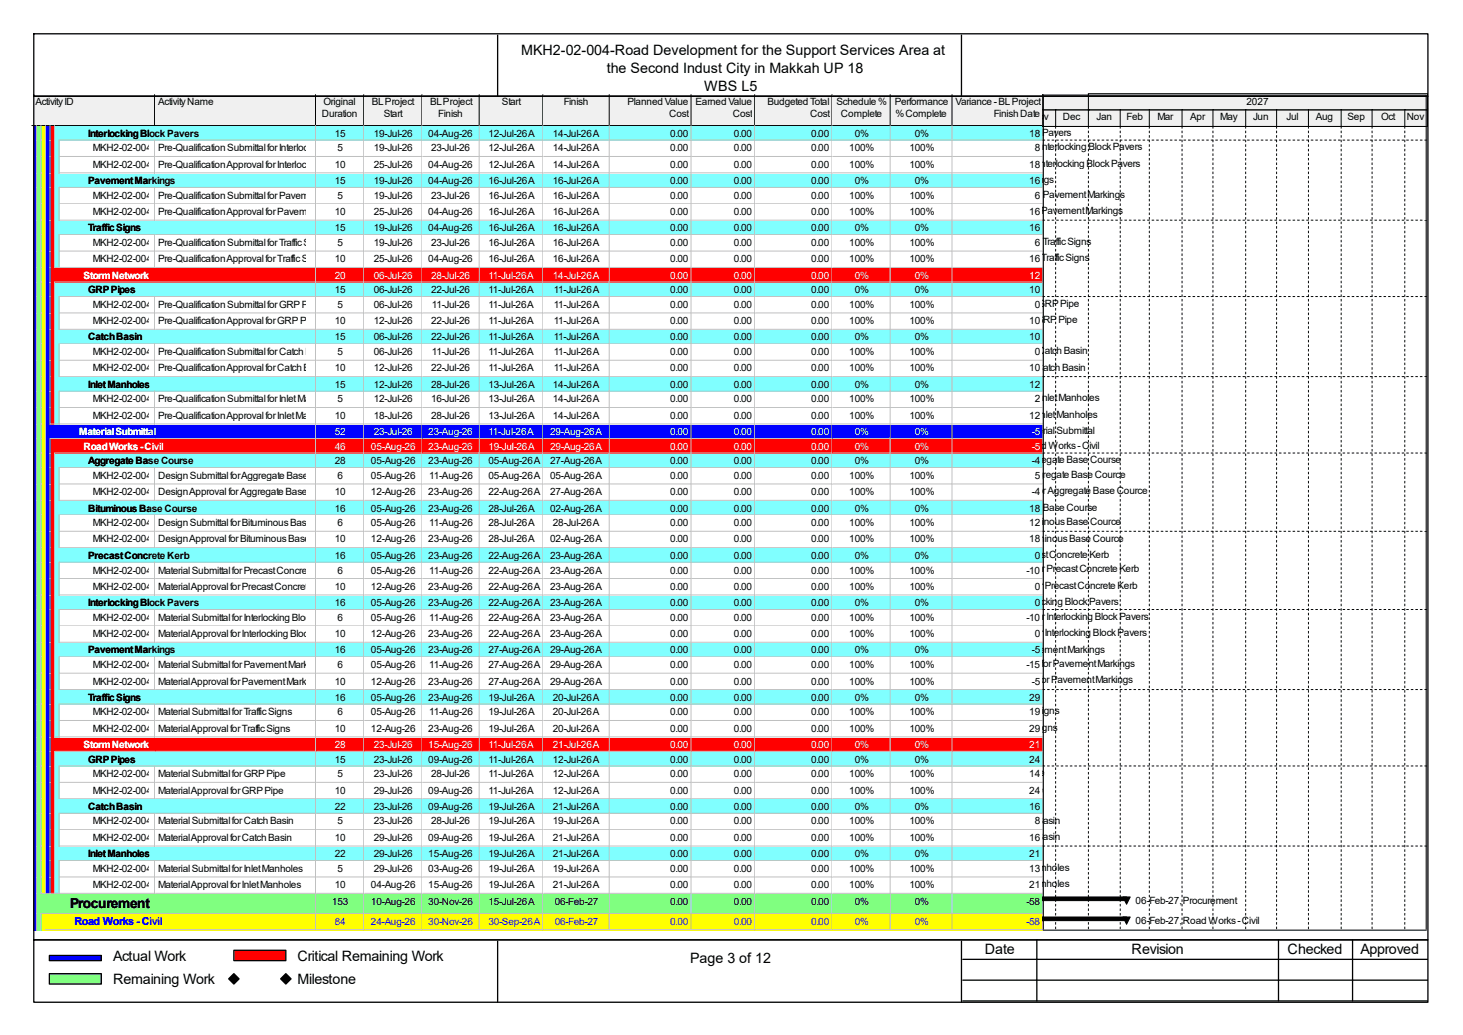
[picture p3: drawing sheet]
<svg xmlns="http://www.w3.org/2000/svg" width="297mm" height="210mm" viewBox="0 0 297 210" stroke-linecap="round" stroke-linejoin="round" font-family="sans-serif">
<defs><g id="words">
<g font-size="2.9">
<text x="105.8" y="11.1">MKH2-02-004-Road Development for the Support Services Area at</text>
<text x="123.2" y="14.8">the Second Indust City in Makkah UP 18</text>
<text x="143" y="18.5">WBS L5</text>
<text x="22.9" y="194.9">Actual Work</text>
<text x="60.4" y="194.9">Critical Remaining Work</text>
<text x="140.1" y="195.5">Page 3 of 12</text>
<text x="199.9" y="193.6">Date</text>
<text x="229.7" y="193.6">Revision</text>
<text x="261.4" y="193.6">Checked</text>
<text x="276.2" y="193.6">Approved</text>
<text x="22.9" y="199.7">Remaining Work</text>
<text x="60.4" y="199.7">Milestone</text>
</g>
<text font-size="2.8" x="14.2" y="184.2">Procurement</text>
<text font-size="2.2" fill="#00f" x="15.2" y="187.8">Road Works - Civil</text>
<g font-size="2">
<text x="7.2" y="21.3">Activity ID</text>
<text x="32.1" y="21.3">Activity Name</text>
<text x="65.4" y="23.7">Duration</text>
<text x="65.7" y="21.3">Original</text>
<text x="75.5" y="21.3">BL Project</text>
<text x="77.9" y="23.7">Start</text>
<text x="87.3" y="21.3">BL Project</text>
<text x="89" y="23.7">Finish</text>
<text x="101.9" y="21.3">Start</text>
<text x="114.5" y="21.3">Finish</text>
<text x="127.4" y="21.3">Planned Value</text>
<text x="135.8" y="23.7">Cost</text>
<text x="141.2" y="21.3">Earned Value</text>
<text x="148.8" y="23.7">Cost</text>
<text x="155.8" y="21.3">Budgeted Total</text>
<text x="164.5" y="23.7">Cost</text>
<text x="169.8" y="21.3">Schedule %</text>
<text x="170.7" y="23.7">Complete</text>
<text x="181.7" y="21.3">Performance</text>
<text x="181.8" y="23.7">% Complete</text>
<text x="194" y="21.3">Variance - BL Project</text>
<text x="201.8" y="23.7">Finish Date</text>
<text x="253.1" y="21.3">2027</text>
<text x="17.9" y="27.7">Interlocking Block Pavers</text>
<text x="67.9" y="27.7">15</text>
<text x="75.9" y="27.7">19-Jul-26</text>
<text x="87" y="27.7">04-Aug-26</text>
<text x="99.1" y="27.7">12-Jul-26 A</text>
<text x="112.2" y="27.7">14-Jul-26 A</text>
<text x="136.1" y="27.7">0.00</text>
<text x="149" y="27.7">0.00</text>
<text x="164.7" y="27.7">0.00</text>
<text x="173.5" y="27.7">0%</text>
<text x="185.7" y="27.7">0%</text>
<text x="186.6" y="27.6">14-Jul-26 A, Interlocking Block Pavers</text>
<text x="209" y="27.7">18</text>
<text x="209.3" y="24.4">Nov</text>
<text x="215.8" y="24.4">Dec</text>
<text x="222.6" y="24.4">Jan</text>
<text x="228.7" y="24.4">Feb</text>
<text x="235" y="24.4">Mar</text>
<text x="241.6" y="24.4">Apr</text>
<text x="247.7" y="24.4">May</text>
<text x="254.4" y="24.4">Jun</text>
<text x="261.2" y="24.4">Jul</text>
<text x="267.1" y="24.4">Aug</text>
<text x="273.6" y="24.4">Sep</text>
<text x="280.4" y="24.4">Oct</text>
<text x="285.6" y="24.4">Nov</text>
<text x="18.8" y="30.7">MKH2-02-004-PRQ-1060</text>
<text x="18.8" y="34">MKH2-02-004-PRQ-1070</text>
<text x="32.1" y="30.7">Pre-Qualification Submittal for Interlocking Block Pavers</text>
<text x="32.1" y="34">Pre-Qualification Approval for Interlocking Block Pavers</text>
<text x="67.9" y="34">10</text>
<text x="68.5" y="30.7">5</text>
<text x="75.9" y="30.7">19-Jul-26</text>
<text x="75.9" y="34">25-Jul-26</text>
<text x="87" y="34">04-Aug-26</text>
<text x="87.5" y="30.7">23-Jul-26</text>
<text x="99.1" y="30.7">12-Jul-26 A</text>
<text x="99.1" y="34">12-Jul-26 A</text>
<text x="112.2" y="30.7">14-Jul-26 A</text>
<text x="112.2" y="34">14-Jul-26 A</text>
<text x="136.1" y="30.7">0.00</text>
<text x="136.1" y="34">0.00</text>
<text x="149" y="30.7">0.00</text>
<text x="149" y="34">0.00</text>
<text x="164.7" y="30.7">0.00</text>
<text x="164.7" y="34">0.00</text>
<text x="172.4" y="30.7">100%</text>
<text x="172.4" y="34">100%</text>
<text x="184.6" y="30.7">100%</text>
<text x="184.6" y="34">100%</text>
<text x="186.6" y="30.5">Pre-Qualification Submittal for Interlocking Block Pavers</text>
<text x="186.6" y="33.8">Pre-Qualification Approval for Interlocking Block Pavers</text>
<text x="209" y="34">18</text>
<text x="210.1" y="30.7">8</text>
<text x="17.9" y="37.3">Pavement Markings</text>
<text x="18.8" y="40.3">MKH2-02-004-PRQ-1080</text>
<text x="32.1" y="40.3">Pre-Qualification Submittal for Pavement Markings</text>
<text x="67.9" y="37.3">15</text>
<text x="68.5" y="40.3">5</text>
<text x="75.9" y="37.3">19-Jul-26</text>
<text x="75.9" y="40.3">19-Jul-26</text>
<text x="87" y="37.3">04-Aug-26</text>
<text x="87.5" y="40.3">23-Jul-26</text>
<text x="99.1" y="37.3">16-Jul-26 A</text>
<text x="99.1" y="40.3">16-Jul-26 A</text>
<text x="112.2" y="37.3">16-Jul-26 A</text>
<text x="112.2" y="40.3">16-Jul-26 A</text>
<text x="136.1" y="37.3">0.00</text>
<text x="136.1" y="40.3">0.00</text>
<text x="149" y="37.3">0.00</text>
<text x="149" y="40.3">0.00</text>
<text x="164.7" y="37.3">0.00</text>
<text x="164.7" y="40.3">0.00</text>
<text x="172.4" y="40.3">100%</text>
<text x="173.5" y="37.3">0%</text>
<text x="184.6" y="40.3">100%</text>
<text x="185.7" y="37.3">0%</text>
<text x="187.2" y="37.2">16-Jul-26 A, Pavement Markings</text>
<text x="187.2" y="40.1">Pre-Qualification Submittal for Pavement Markings</text>
<text x="209" y="37.3">16</text>
<text x="210.1" y="40.3">6</text>
<text x="17.9" y="46.9">Traffic Signs</text>
<text x="18.8" y="43.6">MKH2-02-004-PRQ-1090</text>
<text x="32.1" y="43.6">Pre-Qualification Approval for Pavement Markings</text>
<text x="67.9" y="43.6">10</text>
<text x="67.9" y="46.9">15</text>
<text x="75.9" y="43.6">25-Jul-26</text>
<text x="75.9" y="46.9">19-Jul-26</text>
<text x="87" y="43.6">04-Aug-26</text>
<text x="87" y="46.9">04-Aug-26</text>
<text x="99.1" y="43.6">16-Jul-26 A</text>
<text x="99.1" y="46.9">16-Jul-26 A</text>
<text x="112.2" y="43.6">16-Jul-26 A</text>
<text x="112.2" y="46.9">16-Jul-26 A</text>
<text x="136.1" y="43.6">0.00</text>
<text x="136.1" y="46.9">0.00</text>
<text x="149" y="43.6">0.00</text>
<text x="149" y="46.9">0.00</text>
<text x="164.7" y="43.6">0.00</text>
<text x="164.7" y="46.9">0.00</text>
<text x="172.4" y="43.6">100%</text>
<text x="173.5" y="46.9">0%</text>
<text x="184.6" y="43.6">100%</text>
<text x="185.7" y="46.9">0%</text>
<text x="187.2" y="43.4">Pre-Qualification Approval for Pavement Markings</text>
<text x="209" y="43.6">16</text>
<text x="209" y="46.9">16</text>
<text x="18.8" y="49.9">MKH2-02-004-PRQ-1100</text>
<text x="18.8" y="53.2">MKH2-02-004-PRQ-1110</text>
<text x="32.1" y="49.9">Pre-Qualification Submittal for Traffic Signs</text>
<text x="32.1" y="53.2">Pre-Qualification Approval for Traffic Signs</text>
<text x="67.9" y="53.2">10</text>
<text x="68.5" y="49.9">5</text>
<text x="75.9" y="49.9">19-Jul-26</text>
<text x="75.9" y="53.2">25-Jul-26</text>
<text x="87" y="53.2">04-Aug-26</text>
<text x="87.5" y="49.9">23-Jul-26</text>
<text x="99.1" y="49.9">16-Jul-26 A</text>
<text x="99.1" y="53.2">16-Jul-26 A</text>
<text x="112.2" y="49.9">16-Jul-26 A</text>
<text x="112.2" y="53.2">16-Jul-26 A</text>
<text x="136.1" y="49.9">0.00</text>
<text x="136.1" y="53.2">0.00</text>
<text x="149" y="49.9">0.00</text>
<text x="149" y="53.2">0.00</text>
<text x="164.7" y="49.9">0.00</text>
<text x="164.7" y="53.2">0.00</text>
<text x="172.4" y="49.9">100%</text>
<text x="172.4" y="53.2">100%</text>
<text x="184.6" y="49.9">100%</text>
<text x="184.6" y="53.2">100%</text>
<text x="187.2" y="49.7">Pre-Qualification Submittal for Traffic Signs</text>
<text x="187.2" y="53">Pre-Qualification Approval for Traffic Signs</text>
<text x="209" y="53.2">16</text>
<text x="210.1" y="49.9">6</text>
<text x="17.9" y="59.5">GRP Pipes</text>
<text x="67.9" y="59.5">15</text>
<text x="75.9" y="59.5">06-Jul-26</text>
<text x="87.5" y="59.5">22-Jul-26</text>
<text x="99.1" y="59.5">11-Jul-26 A</text>
<text x="112.4" y="59.5">11-Jul-26 A</text>
<text x="136.1" y="59.5">0.00</text>
<text x="149" y="59.5">0.00</text>
<text x="164.7" y="59.5">0.00</text>
<text x="173.5" y="59.5">0%</text>
<text x="185.7" y="59.5">0%</text>
<text x="209" y="59.5">10</text>
<text x="18.8" y="62.4">MKH2-02-004-PRQ-1120</text>
<text x="18.8" y="65.8">MKH2-02-004-PRQ-1130</text>
<text x="32.1" y="62.4">Pre-Qualification Submittal for GRP Pipe</text>
<text x="32.1" y="65.8">Pre-Qualification Approval for GRP Pipe</text>
<text x="67.9" y="65.8">10</text>
<text x="68.5" y="62.4">5</text>
<text x="75.9" y="62.4">06-Jul-26</text>
<text x="75.9" y="65.8">12-Jul-26</text>
<text x="87.5" y="65.8">22-Jul-26</text>
<text x="87.7" y="62.4">11-Jul-26</text>
<text x="99.1" y="62.4">11-Jul-26 A</text>
<text x="99.1" y="65.8">11-Jul-26 A</text>
<text x="112.4" y="62.4">11-Jul-26 A</text>
<text x="112.4" y="65.8">11-Jul-26 A</text>
<text x="136.1" y="62.4">0.00</text>
<text x="136.1" y="65.8">0.00</text>
<text x="149" y="62.4">0.00</text>
<text x="149" y="65.8">0.00</text>
<text x="164.7" y="62.4">0.00</text>
<text x="164.7" y="65.8">0.00</text>
<text x="172.4" y="62.4">100%</text>
<text x="172.4" y="65.8">100%</text>
<text x="184.6" y="62.4">100%</text>
<text x="184.6" y="65.8">100%</text>
<text x="186.1" y="62.3">Pre-Qualification Submittal for GRP Pipe</text>
<text x="186.1" y="65.6">Pre-Qualification Approval for GRP Pipe</text>
<text x="209" y="65.8">10</text>
<text x="210.1" y="62.4">0</text>
<text x="17.9" y="69.1">Catch Basin</text>
<text x="67.9" y="69.1">15</text>
<text x="75.9" y="69.1">06-Jul-26</text>
<text x="87.5" y="69.1">22-Jul-26</text>
<text x="99.1" y="69.1">11-Jul-26 A</text>
<text x="112.4" y="69.1">11-Jul-26 A</text>
<text x="136.1" y="69.1">0.00</text>
<text x="149" y="69.1">0.00</text>
<text x="164.7" y="69.1">0.00</text>
<text x="173.5" y="69.1">0%</text>
<text x="185.7" y="69.1">0%</text>
<text x="186.1" y="71.9">Pre-Qualification Submittal for Catch Basin</text>
<text x="209" y="69.1">10</text>
<text x="18.8" y="72.1">MKH2-02-004-PRQ-1160</text>
<text x="18.8" y="75.4">MKH2-02-004-PRQ-1170</text>
<text x="32.1" y="72.1">Pre-Qualification Submittal for Catch Basin</text>
<text x="32.1" y="75.4">Pre-Qualification Approval for Catch Basin</text>
<text x="67.9" y="75.4">10</text>
<text x="68.5" y="72.1">5</text>
<text x="75.9" y="72.1">06-Jul-26</text>
<text x="75.9" y="75.4">12-Jul-26</text>
<text x="87.5" y="75.4">22-Jul-26</text>
<text x="87.7" y="72.1">11-Jul-26</text>
<text x="99.1" y="72.1">11-Jul-26 A</text>
<text x="99.1" y="75.4">11-Jul-26 A</text>
<text x="112.4" y="72.1">11-Jul-26 A</text>
<text x="112.4" y="75.4">11-Jul-26 A</text>
<text x="136.1" y="72.1">0.00</text>
<text x="136.1" y="75.4">0.00</text>
<text x="149" y="72.1">0.00</text>
<text x="149" y="75.4">0.00</text>
<text x="164.7" y="72.1">0.00</text>
<text x="164.7" y="75.4">0.00</text>
<text x="172.4" y="72.1">100%</text>
<text x="172.4" y="75.4">100%</text>
<text x="184.6" y="72.1">100%</text>
<text x="184.6" y="75.4">100%</text>
<text x="186.1" y="75.2">Pre-Qualification Approval for Catch Basin</text>
<text x="209" y="75.4">10</text>
<text x="210.1" y="72.1">0</text>
<text x="17.9" y="78.7">Inlet Manholes</text>
<text x="18.8" y="81.7">MKH2-02-004-PRQ-1140</text>
<text x="32.1" y="81.7">Pre-Qualification Submittal for Inlet Manholes5</text>
<text x="67.9" y="78.7">15</text>
<text x="75.9" y="78.7">12-Jul-26</text>
<text x="75.9" y="81.7">12-Jul-26</text>
<text x="87.5" y="78.7">28-Jul-26</text>
<text x="87.5" y="81.7">16-Jul-26</text>
<text x="99.1" y="78.7">13-Jul-26 A</text>
<text x="99.1" y="81.7">13-Jul-26 A</text>
<text x="112.2" y="78.7">14-Jul-26 A</text>
<text x="112.2" y="81.7">14-Jul-26 A</text>
<text x="136.1" y="78.7">0.00</text>
<text x="136.1" y="81.7">0.00</text>
<text x="149" y="78.7">0.00</text>
<text x="149" y="81.7">0.00</text>
<text x="164.7" y="78.7">0.00</text>
<text x="164.7" y="81.7">0.00</text>
<text x="172.4" y="81.7">100%</text>
<text x="173.5" y="78.7">0%</text>
<text x="184.6" y="81.7">100%</text>
<text x="185.7" y="78.7">0%</text>
<text x="186.6" y="81.4">Pre-Qualification Submittal for Inlet Manholes</text>
<text x="209" y="78.7">12</text>
<text x="210.1" y="81.7">2</text>
<text x="18.8" y="85">MKH2-02-004-PRQ-1150</text>
<text x="32.1" y="85">Pre-Qualification Approval for Inlet Manholes10</text>
<text x="75.9" y="85">18-Jul-26</text>
<text x="87.5" y="85">28-Jul-26</text>
<text x="99.1" y="85">13-Jul-26 A</text>
<text x="112.2" y="85">14-Jul-26 A</text>
<text x="136.1" y="85">0.00</text>
<text x="149" y="85">0.00</text>
<text x="164.7" y="85">0.00</text>
<text x="172.4" y="85">100%</text>
<text x="184.6" y="85">100%</text>
<text x="186.6" y="84.8">Pre-Qualification Approval for Inlet Manholes</text>
<text x="196.4" y="88.1">29-Aug-26 A, Material Submittal</text>
<text x="209" y="85">12</text>
<text x="17.9" y="94.2">Aggregate Base Course</text>
<text x="67.9" y="94.2">28</text>
<text x="75.3" y="94.2">05-Aug-26</text>
<text x="87" y="94.2">23-Aug-26</text>
<text x="99.1" y="94.2">05-Aug-26 A</text>
<text x="111.7" y="94.2">27-Aug-26 A</text>
<text x="136.1" y="94.2">0.00</text>
<text x="149" y="94.2">0.00</text>
<text x="164.7" y="94.2">0.00</text>
<text x="173.5" y="94.2">0%</text>
<text x="185.7" y="94.2">0%</text>
<text x="196" y="94">27-Aug-26 A, Aggregate Base Course</text>
<text x="196.4" y="91.1">29-Aug-26 A, Road Works - Civil</text>
<text x="209.5" y="94.2">-4</text>
<text x="18.8" y="97.2">MKH2-02-004-MTS-1000</text>
<text x="18.8" y="100.5">MKH2-02-004-MTS-1010</text>
<text x="32.1" y="97.2">Design Submittal for Aggregate Base Cource6</text>
<text x="32.1" y="100.5">Design Approval for Aggregate Base Cource</text>
<text x="67.9" y="100.5">10</text>
<text x="75.3" y="97.2">05-Aug-26</text>
<text x="75.3" y="100.5">12-Aug-26</text>
<text x="87" y="100.5">23-Aug-26</text>
<text x="87.1" y="97.2">11-Aug-26</text>
<text x="99.1" y="97.2">05-Aug-26 A</text>
<text x="99.1" y="100.5">22-Aug-26 A</text>
<text x="111.7" y="97.2">05-Aug-26 A</text>
<text x="111.7" y="100.5">27-Aug-26 A</text>
<text x="136.1" y="97.2">0.00</text>
<text x="136.1" y="100.5">0.00</text>
<text x="149" y="97.2">0.00</text>
<text x="149" y="100.5">0.00</text>
<text x="164.7" y="97.2">0.00</text>
<text x="164.7" y="100.5">0.00</text>
<text x="172.4" y="97.2">100%</text>
<text x="172.4" y="100.5">100%</text>
<text x="184.6" y="97.2">100%</text>
<text x="184.6" y="100.5">100%</text>
<text x="191.4" y="97">Design Submittal for Aggregate Base Cource</text>
<text x="196" y="100.3">Design Approval for Aggregate Base Cource</text>
<text x="209.5" y="100.5">-4</text>
<text x="210.1" y="97.2">5</text>
<text x="17.9" y="103.8">Bituminous Base Course</text>
<text x="18.8" y="106.8">MKH2-02-004-MTS-1020</text>
<text x="32.1" y="106.8">Design Submittal for Bituminous Base Cource</text>
<text x="67.9" y="103.8">16</text>
<text x="68.5" y="106.8">6</text>
<text x="75.3" y="103.8">05-Aug-26</text>
<text x="75.3" y="106.8">05-Aug-26</text>
<text x="87" y="103.8">23-Aug-26</text>
<text x="87.1" y="106.8">11-Aug-26</text>
<text x="99.1" y="103.8">28-Jul-26 A</text>
<text x="99.1" y="106.8">28-Jul-26 A</text>
<text x="111.7" y="103.8">02-Aug-26 A</text>
<text x="112.2" y="106.8">28-Jul-26 A</text>
<text x="136.1" y="103.8">0.00</text>
<text x="136.1" y="106.8">0.00</text>
<text x="149" y="103.8">0.00</text>
<text x="149" y="106.8">0.00</text>
<text x="164.7" y="103.8">0.00</text>
<text x="164.7" y="106.8">0.00</text>
<text x="172.4" y="106.8">100%</text>
<text x="173.5" y="103.8">0%</text>
<text x="184.6" y="106.8">100%Design Submittal for Bituminous Base Cource</text>
<text x="185.7" y="103.8">0%</text>
<text x="190.7" y="103.6">02-Aug-26 A, Bituminous Base Course</text>
<text x="209" y="103.8">18</text>
<text x="209" y="106.8">12</text>
<text x="17.9" y="113.4">Precast Concrete Kerb</text>
<text x="18.8" y="110.1">MKH2-02-004-MTS-1030</text>
<text x="32.1" y="110.1">Design Approval for Bituminous Base Cource</text>
<text x="67.9" y="110.1">10</text>
<text x="67.9" y="113.4">16</text>
<text x="75.3" y="110.1">12-Aug-26</text>
<text x="75.3" y="113.4">05-Aug-26</text>
<text x="87" y="110.1">23-Aug-26</text>
<text x="87" y="113.4">23-Aug-26</text>
<text x="99.1" y="110.1">28-Jul-26 A</text>
<text x="99.1" y="113.4">22-Aug-26 A</text>
<text x="111.7" y="110.1">02-Aug-26 A</text>
<text x="111.7" y="113.4">23-Aug-26 A</text>
<text x="136.1" y="110.1">0.00</text>
<text x="136.1" y="113.4">0.00</text>
<text x="149" y="110.1">0.00</text>
<text x="149" y="113.4">0.00</text>
<text x="164.7" y="110.1">0.00</text>
<text x="164.7" y="113.4">0.00</text>
<text x="172.4" y="110.1">100%</text>
<text x="173.5" y="113.4">0%</text>
<text x="184.6" y="110.1">100% Design Approval for Bituminous Base Cource</text>
<text x="185.7" y="113.4">0%</text>
<text x="195.1" y="113.2">23-Aug-26 A, Precast Concrete Kerb</text>
<text x="209" y="110.1">18</text>
<text x="210.1" y="113.4">0</text>
<text x="18.8" y="116.4">MKH2-02-004-MTS-1040</text>
<text x="18.8" y="119.7">MKH2-02-004-MTS-1050</text>
<text x="32.1" y="116.4">Material Submittal for Precast Concrete Kerb6</text>
<text x="32.1" y="119.7">Material Approval for Precast Concrete Kerb10</text>
<text x="75.3" y="116.4">05-Aug-26</text>
<text x="75.3" y="119.7">12-Aug-26</text>
<text x="87" y="119.7">23-Aug-26</text>
<text x="87.1" y="116.4">11-Aug-26</text>
<text x="99.1" y="116.4">22-Aug-26 A</text>
<text x="99.1" y="119.7">22-Aug-26 A</text>
<text x="111.7" y="116.4">23-Aug-26 A</text>
<text x="111.7" y="119.7">23-Aug-26 A</text>
<text x="136.1" y="116.4">0.00</text>
<text x="136.1" y="119.7">0.00</text>
<text x="149" y="116.4">0.00</text>
<text x="149" y="119.7">0.00</text>
<text x="164.7" y="116.4">0.00</text>
<text x="164.7" y="119.7">0.00</text>
<text x="172.4" y="116.4">100%</text>
<text x="172.4" y="119.7">100%</text>
<text x="184.6" y="116.4">100%</text>
<text x="184.6" y="119.7">100%</text>
<text x="195.1" y="116.2">Material Submittal for Precast Concrete Kerb</text>
<text x="195.1" y="119.5">Material Approval for Precast Concrete Kerb</text>
<text x="208.4" y="116.4">-10</text>
<text x="210.1" y="119.7">0</text>
<text x="17.9" y="123">Interlocking Block Pavers</text>
<text x="18.8" y="125.9">MKH2-02-004-MTS-1060</text>
<text x="32.1" y="125.9">Material Submittal for Interlocking Block Pavers</text>
<text x="67.9" y="123">16</text>
<text x="68.5" y="125.9">6</text>
<text x="75.3" y="123">05-Aug-26</text>
<text x="75.3" y="125.9">05-Aug-26</text>
<text x="87" y="123">23-Aug-26</text>
<text x="87.1" y="125.9">11-Aug-26</text>
<text x="99.1" y="123">22-Aug-26 A</text>
<text x="99.1" y="125.9">22-Aug-26 A</text>
<text x="111.7" y="123">23-Aug-26 A</text>
<text x="111.7" y="125.9">23-Aug-26 A</text>
<text x="136.1" y="123">0.00</text>
<text x="136.1" y="125.9">0.00</text>
<text x="149" y="123">0.00</text>
<text x="149" y="125.9">0.00</text>
<text x="164.7" y="123">0.00</text>
<text x="164.7" y="125.9">0.00</text>
<text x="172.4" y="125.9">100%</text>
<text x="173.5" y="123">0%</text>
<text x="184.6" y="125.9">100%</text>
<text x="185.7" y="123">0%</text>
<text x="195.1" y="122.8">23-Aug-26 A, Interlocking Block Pavers</text>
<text x="195.1" y="125.8">Material Submittal for Interlocking Block Pavers</text>
<text x="208.4" y="125.9">-10</text>
<text x="210.1" y="123">0</text>
<text x="18.8" y="129.3">MKH2-02-004-MTS-1070</text>
<text x="32.1" y="129.3">Material Approval for Interlocking Block Pavers</text>
<text x="67.9" y="129.3">10</text>
<text x="75.3" y="129.3">12-Aug-26</text>
<text x="87" y="129.3">23-Aug-26</text>
<text x="99.1" y="129.3">22-Aug-26 A</text>
<text x="111.7" y="129.3">23-Aug-26 A</text>
<text x="136.1" y="129.3">0.00</text>
<text x="149" y="129.3">0.00</text>
<text x="164.7" y="129.3">0.00</text>
<text x="172.4" y="129.3">100%</text>
<text x="184.6" y="129.3">100%</text>
<text x="195.1" y="129.1">Material Approval for Interlocking Block Pavers</text>
<text x="210.1" y="129.3">0</text>
<text x="17.9" y="132.6">Pavement Markings</text>
<text x="18.8" y="135.6">MKH2-02-004-MTS-1080</text>
<text x="32.1" y="135.6">Material Submittal for Pavement Markings</text>
<text x="67.9" y="132.6">16</text>
<text x="68.5" y="135.6">6</text>
<text x="75.3" y="132.6">05-Aug-26</text>
<text x="75.3" y="135.6">05-Aug-26</text>
<text x="87" y="132.6">23-Aug-26</text>
<text x="87.1" y="135.6">11-Aug-26</text>
<text x="99.1" y="132.6">27-Aug-26 A</text>
<text x="99.1" y="135.6">27-Aug-26 A</text>
<text x="111.7" y="132.6">29-Aug-26 A</text>
<text x="111.7" y="135.6">29-Aug-26 A</text>
<text x="136.1" y="132.6">0.00</text>
<text x="136.1" y="135.6">0.00</text>
<text x="149" y="132.6">0.00</text>
<text x="149" y="135.6">0.00</text>
<text x="164.7" y="132.6">0.00</text>
<text x="164.7" y="135.6">0.00</text>
<text x="172.4" y="135.6">100%</text>
<text x="173.5" y="132.6">0%</text>
<text x="184.6" y="135.6">100%</text>
<text x="185.7" y="132.6">0%</text>
<text x="196.4" y="132.4">29-Aug-26 A, Pavement Markings</text>
<text x="196.4" y="135.4">Material Submittal for Pavement Markings</text>
<text x="208.4" y="135.6">-15</text>
<text x="209.5" y="132.6">-5</text>
<text x="17.9" y="142.2">Traffic Signs</text>
<text x="18.8" y="138.9">MKH2-02-004-MTS-1090</text>
<text x="32.1" y="138.9">Material Approval for Pavement Markings</text>
<text x="67.9" y="138.9">10</text>
<text x="67.9" y="142.2">16</text>
<text x="75.3" y="138.9">12-Aug-26</text>
<text x="75.3" y="142.2">05-Aug-26</text>
<text x="87" y="138.9">23-Aug-26</text>
<text x="87" y="142.2">23-Aug-26</text>
<text x="99.1" y="138.9">27-Aug-26 A</text>
<text x="99.1" y="142.2">19-Jul-26 A</text>
<text x="111.7" y="138.9">29-Aug-26 A</text>
<text x="112.2" y="142.2">20-Jul-26 A</text>
<text x="136.1" y="138.9">0.00</text>
<text x="136.1" y="142.2">0.00</text>
<text x="149" y="138.9">0.00</text>
<text x="149" y="142.2">0.00</text>
<text x="164.7" y="138.9">0.00</text>
<text x="164.7" y="142.2">0.00</text>
<text x="172.4" y="138.9">100%</text>
<text x="173.5" y="142.2">0%</text>
<text x="184.6" y="138.9">100%</text>
<text x="185.7" y="142.2">0%</text>
<text x="196.4" y="138.7">Material Approval for Pavement Markings</text>
<text x="209" y="142.2">29</text>
<text x="209.5" y="138.9">-5</text>
<text x="18.8" y="145.2">MKH2-02-004-MTS-1100</text>
<text x="18.8" y="148.5">MKH2-02-004-MTS-1110</text>
<text x="32.1" y="145.2">Material Submittal for Traffic Signs</text>
<text x="32.1" y="148.5">Material Approval for Traffic Signs</text>
<text x="67.9" y="148.5">10</text>
<text x="68.5" y="145.2">6</text>
<text x="75.3" y="145.2">05-Aug-26</text>
<text x="75.3" y="148.5">12-Aug-26</text>
<text x="87" y="148.5">23-Aug-26</text>
<text x="87.1" y="145.2">11-Aug-26</text>
<text x="99.1" y="145.2">19-Jul-26 A</text>
<text x="99.1" y="148.5">19-Jul-26 A</text>
<text x="112.2" y="145.2">20-Jul-26 A</text>
<text x="112.2" y="148.5">20-Jul-26 A</text>
<text x="136.1" y="145.2">0.00</text>
<text x="136.1" y="148.5">0.00</text>
<text x="149" y="145.2">0.00</text>
<text x="149" y="148.5">0.00</text>
<text x="164.7" y="145.2">0.00</text>
<text x="164.7" y="148.5">0.00</text>
<text x="172.4" y="145.2">100%</text>
<text x="172.4" y="148.5">100%</text>
<text x="184.6" y="145.2">100%</text>
<text x="184.6" y="148.5">100%</text>
<text x="187.9" y="144.9">Material Submittal for Traffic Signs</text>
<text x="187.9" y="148.3">Material Approval for Traffic Signs</text>
<text x="209" y="145.2">19</text>
<text x="209" y="148.5">29</text>
<text x="17.9" y="154.8">GRP Pipes</text>
<text x="67.9" y="154.8">15</text>
<text x="75.9" y="154.8">23-Jul-26</text>
<text x="87" y="154.8">09-Aug-26</text>
<text x="99.1" y="154.8">11-Jul-26 A</text>
<text x="112.2" y="154.8">12-Jul-26 A</text>
<text x="136.1" y="154.8">0.00</text>
<text x="149" y="154.8">0.00</text>
<text x="164.7" y="154.8">0.00</text>
<text x="173.5" y="154.8">0%</text>
<text x="185.7" y="154.8">0%</text>
<text x="209" y="154.8">24</text>
<text x="18.8" y="157.7">MKH2-02-004-MTS-1120</text>
<text x="18.8" y="161">MKH2-02-004-MTS-1130</text>
<text x="32.1" y="157.7">Material Submittal for GRP Pipe</text>
<text x="32.1" y="161">Material Approval for GRP Pipe</text>
<text x="67.9" y="161">10</text>
<text x="68.5" y="157.7">5</text>
<text x="75.9" y="157.7">23-Jul-26</text>
<text x="75.9" y="161">29-Jul-26</text>
<text x="87" y="161">09-Aug-26</text>
<text x="87.5" y="157.7">28-Jul-26</text>
<text x="99.1" y="157.7">11-Jul-26 A</text>
<text x="99.1" y="161">11-Jul-26 A</text>
<text x="112.2" y="157.7">12-Jul-26 A</text>
<text x="112.2" y="161">12-Jul-26 A</text>
<text x="136.1" y="157.7">0.00</text>
<text x="136.1" y="161">0.00</text>
<text x="149" y="157.7">0.00</text>
<text x="149" y="161">0.00</text>
<text x="164.7" y="157.7">0.00</text>
<text x="164.7" y="161">0.00</text>
<text x="172.4" y="157.7">100%</text>
<text x="172.4" y="161">100%</text>
<text x="184.6" y="157.7">100%</text>
<text x="184.6" y="161">100%</text>
<text x="186.3" y="157.5">Material Submittal for GRP Pipe</text>
<text x="186.3" y="160.8">Material Approval for GRP Pipe</text>
<text x="209" y="157.7">14</text>
<text x="209" y="161">24</text>
<text x="17.9" y="164.3">Catch Basin</text>
<text x="18.8" y="167.3">MKH2-02-004-MTS-1160</text>
<text x="32.1" y="167.3">Material Submittal for Catch Basin</text>
<text x="67.9" y="164.3">22</text>
<text x="68.5" y="167.3">5</text>
<text x="75.9" y="164.3">23-Jul-26</text>
<text x="75.9" y="167.3">23-Jul-26</text>
<text x="87" y="164.3">09-Aug-26</text>
<text x="87.5" y="167.3">28-Jul-26</text>
<text x="99.1" y="164.3">19-Jul-26 A</text>
<text x="99.1" y="167.3">19-Jul-26 A</text>
<text x="112.2" y="164.3">21-Jul-26 A</text>
<text x="112.2" y="167.3">19-Jul-26 A</text>
<text x="136.1" y="164.3">0.00</text>
<text x="136.1" y="167.3">0.00</text>
<text x="149" y="164.3">0.00</text>
<text x="149" y="167.3">0.00</text>
<text x="164.7" y="164.3">0.00</text>
<text x="164.7" y="167.3">0.00</text>
<text x="172.4" y="167.3">100%</text>
<text x="173.5" y="164.3">0%</text>
<text x="184.6" y="167.3">100%</text>
<text x="185.7" y="164.3">0%</text>
<text x="187.7" y="167.1">Material Submittal for Catch Basin</text>
<text x="209" y="164.3">16</text>
<text x="210.1" y="167.3">8</text>
<text x="17.9" y="173.9">Inlet Manholes</text>
<text x="18.8" y="170.6">MKH2-02-004-MTS-1170</text>
<text x="32.1" y="170.6">Material Approval for Catch Basin</text>
<text x="67.9" y="170.6">10</text>
<text x="67.9" y="173.9">22</text>
<text x="75.9" y="170.6">29-Jul-26</text>
<text x="75.9" y="173.9">29-Jul-26</text>
<text x="87" y="170.6">09-Aug-26</text>
<text x="87" y="173.9">15-Aug-26</text>
<text x="99.1" y="170.6">19-Jul-26 A</text>
<text x="99.1" y="173.9">19-Jul-26 A</text>
<text x="112.2" y="170.6">21-Jul-26 A</text>
<text x="112.2" y="173.9">21-Jul-26 A</text>
<text x="136.1" y="170.6">0.00</text>
<text x="136.1" y="173.9">0.00</text>
<text x="149" y="170.6">0.00</text>
<text x="149" y="173.9">0.00</text>
<text x="164.7" y="170.6">0.00</text>
<text x="164.7" y="173.9">0.00</text>
<text x="172.4" y="170.6">100%</text>
<text x="173.5" y="173.9">0%</text>
<text x="184.6" y="170.6">100%</text>
<text x="185.7" y="173.9">0%</text>
<text x="188.1" y="170.4">Material Approval for Catch Basin</text>
<text x="209" y="170.6">16</text>
<text x="209" y="173.9">21</text>
<text x="18.8" y="176.9">MKH2-02-004-MTS-1140</text>
<text x="32.1" y="176.9">Material Submittal for Inlet Manholes</text>
<text x="68.5" y="176.9">5</text>
<text x="75.9" y="176.9">29-Jul-26</text>
<text x="87" y="176.9">03-Aug-26</text>
<text x="99.1" y="176.9">19-Jul-26 A</text>
<text x="112.2" y="176.9">19-Jul-26 A</text>
<text x="136.1" y="176.9">0.00</text>
<text x="149" y="176.9">0.00</text>
<text x="164.7" y="176.9">0.00</text>
<text x="172.4" y="176.9">100%</text>
<text x="184.6" y="176.9">100%</text>
<text x="187.7" y="176.7">Material Submittal for Inlet Manholes</text>
<text x="209" y="176.9">13</text>
<text x="18.8" y="180.2">MKH2-02-004-MTS-1150</text>
<text x="32.1" y="180.2">Material Approval for Inlet Manholes</text>
<text x="67.4" y="183.6">153</text>
<text x="67.9" y="180.2">10</text>
<text x="75.3" y="180.2">04-Aug-26</text>
<text x="75.3" y="183.6">10-Aug-26</text>
<text x="87" y="180.2">15-Aug-26</text>
<text x="87" y="183.6">30-Nov-26</text>
<text x="99.1" y="180.2">19-Jul-26 A</text>
<text x="99.1" y="183.6">15-Jul-26 A</text>
<text x="112.2" y="180.2">21-Jul-26 A</text>
<text x="112.6" y="183.6">06-Feb-27</text>
<text x="136.1" y="180.2">0.00</text>
<text x="136.1" y="183.6">0.00</text>
<text x="149" y="180.2">0.00</text>
<text x="149" y="183.6">0.00</text>
<text x="164.7" y="180.2">0.00</text>
<text x="164.7" y="183.6">0.00</text>
<text x="172.4" y="180.2">100%</text>
<text x="173.5" y="183.6">0%</text>
<text x="184.6" y="180.2">100%</text>
<text x="185.7" y="183.6">0%</text>
<text x="188.1" y="180">Material Approval for Inlet Manholes</text>
<text x="208.4" y="183.6">-58</text>
<text x="209" y="180.2">21</text>
<text x="230.5" y="183.3">06-Feb-27, Procurement</text>
<text x="230.5" y="187.4">06-Feb-27, Road Works - Civil</text>
</g>
<g font-size="2" fill="#fff">
<text x="17" y="56.6">Storm Network</text>
<text x="67.9" y="56.6">20</text>
<text x="75.9" y="56.6">06-Jul-26</text>
<text x="87.5" y="56.6">28-Jul-26</text>
<text x="99.1" y="56.6">11-Jul-26 A</text>
<text x="112.2" y="56.6">14-Jul-26 A</text>
<text x="136.1" y="56.6">0.00</text>
<text x="149" y="56.6">0.00</text>
<text x="164.7" y="56.6">0.00</text>
<text x="173.5" y="56.6">0%</text>
<text x="185.7" y="56.6">0%</text>
<text x="209" y="56.6">12</text>
<text x="16" y="88.3">Material Submittal</text>
<text x="67.9" y="88.3">52</text>
<text x="75.9" y="88.3">23-Jul-26</text>
<text x="87" y="88.3">23-Aug-26</text>
<text x="99.1" y="88.3">11-Jul-26 A</text>
<text x="111.7" y="88.3">29-Aug-26 A</text>
<text x="136.1" y="88.3">0.00</text>
<text x="149" y="88.3">0.00</text>
<text x="164.7" y="88.3">0.00</text>
<text x="173.5" y="88.3">0%</text>
<text x="185.7" y="88.3">0%</text>
<text x="209.5" y="88.3">-5</text>
<text x="17" y="91.2">Road Works - Civil</text>
<text x="67.9" y="91.2">46</text>
<text x="75.3" y="91.2">05-Aug-26</text>
<text x="87" y="91.2">23-Aug-26</text>
<text x="99.1" y="91.2">19-Jul-26 A</text>
<text x="111.7" y="91.2">29-Aug-26 A</text>
<text x="136.1" y="91.2">0.00</text>
<text x="149" y="91.2">0.00</text>
<text x="164.7" y="91.2">0.00</text>
<text x="173.5" y="91.2">0%</text>
<text x="185.7" y="91.2">0%</text>
<text x="209.5" y="91.2">-5</text>
<text x="17" y="151.8">Storm Network</text>
<text x="67.9" y="151.8">28</text>
<text x="75.9" y="151.8">23-Jul-26</text>
<text x="87" y="151.8">15-Aug-26</text>
<text x="99.1" y="151.8">11-Jul-26 A</text>
<text x="112.2" y="151.8">21-Jul-26 A</text>
<text x="136.1" y="151.8">0.00</text>
<text x="149" y="151.8">0.00</text>
<text x="164.7" y="151.8">0.00</text>
<text x="173.5" y="151.8">0%</text>
<text x="185.7" y="151.8">0%</text>
<text x="209" y="151.8">21</text>
</g>
<g font-size="2" fill="#00f">
<text x="67.9" y="187.6">84</text>
<text x="75.3" y="187.6">24-Aug-26</text>
<text x="87" y="187.6">30-Nov-26</text>
<text x="99.1" y="187.6">30-Sep-26 A</text>
<text x="112.6" y="187.6">06-Feb-27</text>
<text x="136.1" y="187.6">0.00</text>
<text x="149" y="187.6">0.00</text>
<text x="164.7" y="187.6">0.00</text>
<text x="173.5" y="187.6">0%</text>
<text x="185.7" y="187.6">0%</text>
<text x="208.4" y="187.6">-58</text>
</g>
</g></defs>
<path d="M6.6 19.2h25v6.5h-25z" fill="#f0f0f0"/>
<path d="M31.4 19.2v6.3h-24.9" fill="none" stroke="#000" stroke-width=".2"/>
<path d="M31.6 19.2h32.6v6.5h-32.6z" fill="#f0f0f0"/>
<path d="M64.1 19.2v6.3h-32.7" fill="none" stroke="#000" stroke-width=".2"/>
<path d="M64.2 19.2h9.8v6.5h-9.8z" fill="#f0f0f0"/>
<path d="M73.8 19.2v6.3h-9.7" fill="none" stroke="#000" stroke-width=".2"/>
<path d="M74 19.2h11.9v6.5h-11.9z" fill="#f0f0f0"/>
<path d="M85.7 19.2v6.3h-11.9" fill="none" stroke="#000" stroke-width=".2"/>
<path d="M85.9 19.2h11.6v6.5h-11.6z" fill="#f0f0f0"/>
<path d="M97.3 19.2v6.3h-11.6" fill="none" stroke="#000" stroke-width=".2"/>
<path d="M97.5 19.2h12.9v6.5h-12.9z" fill="#f0f0f0"/>
<path d="M110.2 19.2v6.3h-12.9" fill="none" stroke="#000" stroke-width=".2"/>
<path d="M110.4 19.2h13.5v6.5h-13.5z" fill="#f0f0f0"/>
<path d="M123.7 19.2v6.3h-13.5" fill="none" stroke="#000" stroke-width=".2"/>
<path d="M123.9 19.2h16.6v6.5h-16.6z" fill="#f0f0f0"/>
<path d="M140.3 19.2v6.3h-16.6" fill="none" stroke="#000" stroke-width=".2"/>
<path d="M140.5 19.2h12.9v6.5h-12.9z" fill="#f0f0f0"/>
<path d="M153.2 19.2v6.3h-12.9" fill="none" stroke="#000" stroke-width=".2"/>
<path d="M153.4 19.2h15.7v6.5h-15.7z" fill="#f0f0f0"/>
<path d="M168.9 19.2v6.3h-15.7" fill="none" stroke="#000" stroke-width=".2"/>
<path d="M169.1 19.2h11.8v6.5h-11.8z" fill="#f0f0f0"/>
<path d="M180.7 19.2v6.3h-11.8" fill="none" stroke="#000" stroke-width=".2"/>
<path d="M180.9 19.2h12.6v6.5h-12.6z" fill="#f0f0f0"/>
<path d="M193.3 19.2v6.3h-12.6" fill="none" stroke="#000" stroke-width=".2"/>
<path d="M193.5 19.2h18.4v6.5h-18.4z" fill="#f0f0f0"/>
<path d="M211.7 19.2v6.3h-18.4" fill="none" stroke="#000" stroke-width=".2"/>
<path d="M6.6 25.7h1v2.9h-1z" fill="#00f"/>
<path d="M7.4 25.5v3.1" fill="none" stroke="#c0c0c0" stroke-width=".2"/>
<path d="M7.6 25.7h.9v2.9h-.9z" fill="#80ff80"/>
<path d="M8.3 25.5v3.1" fill="none" stroke="#c0c0c0" stroke-width=".2"/>
<path d="M8.5 25.7h.9v2.9h-.9z" fill="#ff0"/>
<path d="M9.2 25.5v3.1" fill="none" stroke="#c0c0c0" stroke-width=".2"/>
<path d="M9.4 25.7h.9v2.9h-.9z" fill="#00f"/>
<path d="M10.2 25.5v3.1" fill="none" stroke="#c0c0c0" stroke-width=".2"/>
<path d="M10.3 25.7h1v2.9h-1z" fill="#f00"/>
<path d="M11.1 25.5v3.1" fill="none" stroke="#c0c0c0" stroke-width=".2"/>
<path d="M11.3 25.7h20.3v2.9h-20.3z" fill="#80ffff"/>
<path d="M12 28.4h19.6" fill="none" stroke="#c0c0c0" stroke-width=".2"/>
<path d="M31.6 25.7h32.6v2.9h-32.6z" fill="#80ffff"/>
<path d="M64.1 25.5v2.9h-32.5" fill="none" stroke="#c0c0c0" stroke-width=".2"/>
<path d="M64.2 25.7h9.8v2.9h-9.8z" fill="#80ffff"/>
<path d="M73.8 25.5v2.9h-9.6" fill="none" stroke="#c0c0c0" stroke-width=".2"/>
<path d="M74 25.7h11.9v2.9h-11.9z" fill="#80ffff"/>
<path d="M85.7 25.5v2.9h-11.7" fill="none" stroke="#c0c0c0" stroke-width=".2"/>
<path d="M85.9 25.7h11.6v2.9h-11.6z" fill="#80ffff"/>
<path d="M97.3 25.5v2.9h-11.5" fill="none" stroke="#c0c0c0" stroke-width=".2"/>
<path d="M97.5 25.7h12.9v2.9h-12.9z" fill="#80ffff"/>
<path d="M110.2 25.5v2.9h-12.7" fill="none" stroke="#c0c0c0" stroke-width=".2"/>
<path d="M110.4 25.7h13.5v2.9h-13.5z" fill="#80ffff"/>
<path d="M123.7 25.5v2.9h-13.3" fill="none" stroke="#c0c0c0" stroke-width=".2"/>
<path d="M123.9 25.7h16.6v2.9h-16.6z" fill="#80ffff"/>
<path d="M140.3 25.5v2.9h-16.4" fill="none" stroke="#c0c0c0" stroke-width=".2"/>
<path d="M140.5 25.7h12.9v2.9h-12.9z" fill="#80ffff"/>
<path d="M153.2 25.5v2.9h-12.7" fill="none" stroke="#c0c0c0" stroke-width=".2"/>
<path d="M153.4 25.7h15.7v2.9h-15.7z" fill="#80ffff"/>
<path d="M168.9 25.5v2.9h-15.5" fill="none" stroke="#c0c0c0" stroke-width=".2"/>
<path d="M169.1 25.7h11.8v2.9h-11.8z" fill="#80ffff"/>
<path d="M180.7 25.5v2.9h-11.6" fill="none" stroke="#c0c0c0" stroke-width=".2"/>
<path d="M180.9 25.7h12.6v2.9h-12.6z" fill="#80ffff"/>
<path d="M193.3 25.5v2.9h-12.4" fill="none" stroke="#c0c0c0" stroke-width=".2"/>
<path d="M193.5 25.7h18.4v2.9h-18.4z" fill="#80ffff"/>
<path d="M211.7 25.5v2.9h-18.2" fill="none" stroke="#c0c0c0" stroke-width=".2"/>
<path d="M6.6 28.6h1v3.3h-1z" fill="#00f"/>
<path d="M7.4 28.4v3.5" fill="none" stroke="#c0c0c0" stroke-width=".2"/>
<path d="M7.6 28.6h.9v3.3h-.9z" fill="#80ff80"/>
<path d="M8.3 28.4v3.5" fill="none" stroke="#c0c0c0" stroke-width=".2"/>
<path d="M8.5 28.6h.9v3.3h-.9z" fill="#ff0"/>
<path d="M9.2 28.4v3.5" fill="none" stroke="#c0c0c0" stroke-width=".2"/>
<path d="M9.4 28.6h.9v3.3h-.9z" fill="#00f"/>
<path d="M10.2 28.4v3.5" fill="none" stroke="#c0c0c0" stroke-width=".2"/>
<path d="M10.3 28.6h1v3.3h-1z" fill="#f00"/>
<path d="M11.1 28.4v3.5" fill="none" stroke="#c0c0c0" stroke-width=".2"/>
<path d="M11.3 28.6h.9v3.3h-.9z" fill="#80ffff"/>
<path d="M12 28.4v3.5" fill="none" stroke="#c0c0c0" stroke-width=".2"/>
<path d="M12.2 28.6h19.4v3.3h-19.4z" fill="#fff"/>
<path d="M12 31.7h19.6M31.4 28.4v3.5" fill="none" stroke="#c0c0c0" stroke-width=".2"/>
<path d="M31.6 28.6h32.6v3.3h-32.6z" fill="#fff"/>
<path d="M64.1 28.4v3.3h-32.5" fill="none" stroke="#c0c0c0" stroke-width=".2"/>
<path d="M64.2 28.6h9.8v3.3h-9.8z" fill="#fff"/>
<path d="M73.8 28.4v3.3h-9.6" fill="none" stroke="#c0c0c0" stroke-width=".2"/>
<path d="M74 28.6h11.9v3.3h-11.9z" fill="#fff"/>
<path d="M85.7 28.4v3.3h-11.7" fill="none" stroke="#c0c0c0" stroke-width=".2"/>
<path d="M85.9 28.6h11.6v3.3h-11.6z" fill="#fff"/>
<path d="M97.3 28.4v3.3h-11.5" fill="none" stroke="#c0c0c0" stroke-width=".2"/>
<path d="M97.5 28.6h12.9v3.3h-12.9z" fill="#fff"/>
<path d="M110.2 28.4v3.3h-12.7" fill="none" stroke="#c0c0c0" stroke-width=".2"/>
<path d="M110.4 28.6h13.5v3.3h-13.5z" fill="#fff"/>
<path d="M123.7 28.4v3.3h-13.3" fill="none" stroke="#c0c0c0" stroke-width=".2"/>
<path d="M123.9 28.6h16.6v3.3h-16.6z" fill="#fff"/>
<path d="M140.3 28.4v3.3h-16.4" fill="none" stroke="#c0c0c0" stroke-width=".2"/>
<path d="M140.5 28.6h12.9v3.3h-12.9z" fill="#fff"/>
<path d="M153.2 28.4v3.3h-12.7" fill="none" stroke="#c0c0c0" stroke-width=".2"/>
<path d="M153.4 28.6h15.7v3.3h-15.7z" fill="#fff"/>
<path d="M168.9 28.4v3.3h-15.5" fill="none" stroke="#c0c0c0" stroke-width=".2"/>
<path d="M169.1 28.6h11.8v3.3h-11.8z" fill="#fff"/>
<path d="M180.7 28.4v3.3h-11.6" fill="none" stroke="#c0c0c0" stroke-width=".2"/>
<path d="M180.9 28.6h12.6v3.3h-12.6z" fill="#fff"/>
<path d="M193.3 28.4v3.3h-12.4" fill="none" stroke="#c0c0c0" stroke-width=".2"/>
<path d="M193.5 28.6h18.4v3.3h-18.4z" fill="#fff"/>
<path d="M211.7 28.4v3.3h-18.2" fill="none" stroke="#c0c0c0" stroke-width=".2"/>
<path d="M6.6 31.9h1v3.4h-1z" fill="#00f"/>
<path d="M7.4 31.7v3.6" fill="none" stroke="#c0c0c0" stroke-width=".2"/>
<path d="M7.6 31.9h.9v3.4h-.9z" fill="#80ff80"/>
<path d="M8.3 31.7v3.6" fill="none" stroke="#c0c0c0" stroke-width=".2"/>
<path d="M8.5 31.9h.9v3.4h-.9z" fill="#ff0"/>
<path d="M9.2 31.7v3.6" fill="none" stroke="#c0c0c0" stroke-width=".2"/>
<path d="M9.4 31.9h.9v3.4h-.9z" fill="#00f"/>
<path d="M10.2 31.7v3.6" fill="none" stroke="#c0c0c0" stroke-width=".2"/>
<path d="M10.3 31.9h1v3.4h-1z" fill="#f00"/>
<path d="M11.1 31.7v3.6" fill="none" stroke="#c0c0c0" stroke-width=".2"/>
<path d="M11.3 31.9h.9v3.4h-.9z" fill="#80ffff"/>
<path d="M12 31.7v3.6" fill="none" stroke="#c0c0c0" stroke-width=".2"/>
<path d="M12.2 31.9h19.4v3.4h-19.4z" fill="#fff"/>
<path d="M12 35.1h19.6M31.4 31.7v3.6" fill="none" stroke="#c0c0c0" stroke-width=".2"/>
<path d="M31.6 31.9h32.6v3.4h-32.6z" fill="#fff"/>
<path d="M64.1 31.7v3.4h-32.5" fill="none" stroke="#c0c0c0" stroke-width=".2"/>
<path d="M64.2 31.9h9.8v3.4h-9.8z" fill="#fff"/>
<path d="M73.8 31.7v3.4h-9.6" fill="none" stroke="#c0c0c0" stroke-width=".2"/>
<path d="M74 31.9h11.9v3.4h-11.9z" fill="#fff"/>
<path d="M85.7 31.7v3.4h-11.7" fill="none" stroke="#c0c0c0" stroke-width=".2"/>
<path d="M85.9 31.9h11.6v3.4h-11.6z" fill="#fff"/>
<path d="M97.3 31.7v3.4h-11.5" fill="none" stroke="#c0c0c0" stroke-width=".2"/>
<path d="M97.5 31.9h12.9v3.4h-12.9z" fill="#fff"/>
<path d="M110.2 31.7v3.4h-12.7" fill="none" stroke="#c0c0c0" stroke-width=".2"/>
<path d="M110.4 31.9h13.5v3.4h-13.5z" fill="#fff"/>
<path d="M123.7 31.7v3.4h-13.3" fill="none" stroke="#c0c0c0" stroke-width=".2"/>
<path d="M123.9 31.9h16.6v3.4h-16.6z" fill="#fff"/>
<path d="M140.3 31.7v3.4h-16.4" fill="none" stroke="#c0c0c0" stroke-width=".2"/>
<path d="M140.5 31.9h12.9v3.4h-12.9z" fill="#fff"/>
<path d="M153.2 31.7v3.4h-12.7" fill="none" stroke="#c0c0c0" stroke-width=".2"/>
<path d="M153.4 31.9h15.7v3.4h-15.7z" fill="#fff"/>
<path d="M168.9 31.7v3.4h-15.5" fill="none" stroke="#c0c0c0" stroke-width=".2"/>
<path d="M169.1 31.9h11.8v3.4h-11.8z" fill="#fff"/>
<path d="M180.7 31.7v3.4h-11.6" fill="none" stroke="#c0c0c0" stroke-width=".2"/>
<path d="M180.9 31.9h12.6v3.4h-12.6z" fill="#fff"/>
<path d="M193.3 31.7v3.4h-12.4" fill="none" stroke="#c0c0c0" stroke-width=".2"/>
<path d="M193.5 31.9h18.4v3.4h-18.4z" fill="#fff"/>
<path d="M211.7 31.7v3.4h-18.2" fill="none" stroke="#c0c0c0" stroke-width=".2"/>
<path d="M6.6 35.3h1v2.9h-1z" fill="#00f"/>
<path d="M7.4 35.1v3.1" fill="none" stroke="#c0c0c0" stroke-width=".2"/>
<path d="M7.6 35.3h.9v2.9h-.9z" fill="#80ff80"/>
<path d="M8.3 35.1v3.1" fill="none" stroke="#c0c0c0" stroke-width=".2"/>
<path d="M8.5 35.3h.9v2.9h-.9z" fill="#ff0"/>
<path d="M9.2 35.1v3.1" fill="none" stroke="#c0c0c0" stroke-width=".2"/>
<path d="M9.4 35.3h.9v2.9h-.9z" fill="#00f"/>
<path d="M10.2 35.1v3.1" fill="none" stroke="#c0c0c0" stroke-width=".2"/>
<path d="M10.3 35.3h1v2.9h-1z" fill="#f00"/>
<path d="M11.1 35.1v3.1" fill="none" stroke="#c0c0c0" stroke-width=".2"/>
<path d="M11.3 35.3h20.3v2.9h-20.3z" fill="#80ffff"/>
<path d="M12 38h19.6" fill="none" stroke="#c0c0c0" stroke-width=".2"/>
<path d="M31.6 35.3h32.6v2.9h-32.6z" fill="#80ffff"/>
<path d="M64.1 35.1v2.9h-32.5" fill="none" stroke="#c0c0c0" stroke-width=".2"/>
<path d="M64.2 35.3h9.8v2.9h-9.8z" fill="#80ffff"/>
<path d="M73.8 35.1v2.9h-9.6" fill="none" stroke="#c0c0c0" stroke-width=".2"/>
<path d="M74 35.3h11.9v2.9h-11.9z" fill="#80ffff"/>
<path d="M85.7 35.1v2.9h-11.7" fill="none" stroke="#c0c0c0" stroke-width=".2"/>
<path d="M85.9 35.3h11.6v2.9h-11.6z" fill="#80ffff"/>
<path d="M97.3 35.1v2.9h-11.5" fill="none" stroke="#c0c0c0" stroke-width=".2"/>
<path d="M97.5 35.3h12.9v2.9h-12.9z" fill="#80ffff"/>
<path d="M110.2 35.1v2.9h-12.7" fill="none" stroke="#c0c0c0" stroke-width=".2"/>
<path d="M110.4 35.3h13.5v2.9h-13.5z" fill="#80ffff"/>
<path d="M123.7 35.1v2.9h-13.3" fill="none" stroke="#c0c0c0" stroke-width=".2"/>
<path d="M123.9 35.3h16.6v2.9h-16.6z" fill="#80ffff"/>
<path d="M140.3 35.1v2.9h-16.4" fill="none" stroke="#c0c0c0" stroke-width=".2"/>
<path d="M140.5 35.3h12.9v2.9h-12.9z" fill="#80ffff"/>
<path d="M153.2 35.1v2.9h-12.7" fill="none" stroke="#c0c0c0" stroke-width=".2"/>
<path d="M153.4 35.3h15.7v2.9h-15.7z" fill="#80ffff"/>
<path d="M168.9 35.1v2.9h-15.5" fill="none" stroke="#c0c0c0" stroke-width=".2"/>
<path d="M169.1 35.3h11.8v2.9h-11.8z" fill="#80ffff"/>
<path d="M180.7 35.1v2.9h-11.6" fill="none" stroke="#c0c0c0" stroke-width=".2"/>
<path d="M180.9 35.3h12.6v2.9h-12.6z" fill="#80ffff"/>
<path d="M193.3 35.1v2.9h-12.4" fill="none" stroke="#c0c0c0" stroke-width=".2"/>
<path d="M193.5 35.3h18.4v2.9h-18.4z" fill="#80ffff"/>
<path d="M211.7 35.1v2.9h-18.2" fill="none" stroke="#c0c0c0" stroke-width=".2"/>
<path d="M6.6 38.2h1v3.3h-1z" fill="#00f"/>
<path d="M7.4 38v3.5" fill="none" stroke="#c0c0c0" stroke-width=".2"/>
<path d="M7.6 38.2h.9v3.3h-.9z" fill="#80ff80"/>
<path d="M8.3 38v3.5" fill="none" stroke="#c0c0c0" stroke-width=".2"/>
<path d="M8.5 38.2h.9v3.3h-.9z" fill="#ff0"/>
<path d="M9.2 38v3.5" fill="none" stroke="#c0c0c0" stroke-width=".2"/>
<path d="M9.4 38.2h.9v3.3h-.9z" fill="#00f"/>
<path d="M10.2 38v3.5" fill="none" stroke="#c0c0c0" stroke-width=".2"/>
<path d="M10.3 38.2h1v3.3h-1z" fill="#f00"/>
<path d="M11.1 38v3.5" fill="none" stroke="#c0c0c0" stroke-width=".2"/>
<path d="M11.3 38.2h.9v3.3h-.9z" fill="#80ffff"/>
<path d="M12 38v3.5" fill="none" stroke="#c0c0c0" stroke-width=".2"/>
<path d="M12.2 38.2h19.4v3.3h-19.4z" fill="#fff"/>
<path d="M31.4 38v3.5M12 41.3h19.6" fill="none" stroke="#c0c0c0" stroke-width=".2"/>
<path d="M31.6 38.2h32.6v3.3h-32.6z" fill="#fff"/>
<path d="M64.1 38v3.3h-32.5" fill="none" stroke="#c0c0c0" stroke-width=".2"/>
<path d="M64.2 38.2h9.8v3.3h-9.8z" fill="#fff"/>
<path d="M73.8 38v3.3h-9.6" fill="none" stroke="#c0c0c0" stroke-width=".2"/>
<path d="M74 38.2h11.9v3.3h-11.9z" fill="#fff"/>
<path d="M85.7 38v3.3h-11.7" fill="none" stroke="#c0c0c0" stroke-width=".2"/>
<path d="M85.9 38.2h11.6v3.3h-11.6z" fill="#fff"/>
<path d="M97.3 38v3.3h-11.5" fill="none" stroke="#c0c0c0" stroke-width=".2"/>
<path d="M97.5 38.2h12.9v3.3h-12.9z" fill="#fff"/>
<path d="M110.2 38v3.3h-12.7" fill="none" stroke="#c0c0c0" stroke-width=".2"/>
<path d="M110.4 38.2h13.5v3.3h-13.5z" fill="#fff"/>
<path d="M123.7 38v3.3h-13.3" fill="none" stroke="#c0c0c0" stroke-width=".2"/>
<path d="M123.9 38.2h16.6v3.3h-16.6z" fill="#fff"/>
<path d="M140.3 38v3.3h-16.4" fill="none" stroke="#c0c0c0" stroke-width=".2"/>
<path d="M140.5 38.2h12.9v3.3h-12.9z" fill="#fff"/>
<path d="M153.2 38v3.3h-12.7" fill="none" stroke="#c0c0c0" stroke-width=".2"/>
<path d="M153.4 38.2h15.7v3.3h-15.7z" fill="#fff"/>
<path d="M168.9 38v3.3h-15.5" fill="none" stroke="#c0c0c0" stroke-width=".2"/>
<path d="M169.1 38.2h11.8v3.3h-11.8z" fill="#fff"/>
<path d="M180.7 38v3.3h-11.6" fill="none" stroke="#c0c0c0" stroke-width=".2"/>
<path d="M180.9 38.2h12.6v3.3h-12.6z" fill="#fff"/>
<path d="M193.3 38v3.3h-12.4" fill="none" stroke="#c0c0c0" stroke-width=".2"/>
<path d="M193.5 38.2h18.4v3.3h-18.4z" fill="#fff"/>
<path d="M211.7 38v3.3h-18.2" fill="none" stroke="#c0c0c0" stroke-width=".2"/>
<path d="M6.6 41.5h1v3.4h-1z" fill="#00f"/>
<path d="M7.4 41.3v3.6" fill="none" stroke="#c0c0c0" stroke-width=".2"/>
<path d="M7.6 41.5h.9v3.4h-.9z" fill="#80ff80"/>
<path d="M8.3 41.3v3.6" fill="none" stroke="#c0c0c0" stroke-width=".2"/>
<path d="M8.5 41.5h.9v3.4h-.9z" fill="#ff0"/>
<path d="M9.2 41.3v3.6" fill="none" stroke="#c0c0c0" stroke-width=".2"/>
<path d="M9.4 41.5h.9v3.4h-.9z" fill="#00f"/>
<path d="M10.2 41.3v3.6" fill="none" stroke="#c0c0c0" stroke-width=".2"/>
<path d="M10.3 41.5h1v3.4h-1z" fill="#f00"/>
<path d="M11.1 41.3v3.6" fill="none" stroke="#c0c0c0" stroke-width=".2"/>
<path d="M11.3 41.5h.9v3.4h-.9z" fill="#80ffff"/>
<path d="M12 41.3v3.6" fill="none" stroke="#c0c0c0" stroke-width=".2"/>
<path d="M12.2 41.5h19.4v3.4h-19.4z" fill="#fff"/>
<path d="M12 44.7h19.6M31.4 41.3v3.6" fill="none" stroke="#c0c0c0" stroke-width=".2"/>
<path d="M31.6 41.5h32.6v3.4h-32.6z" fill="#fff"/>
<path d="M64.1 41.3v3.4h-32.5" fill="none" stroke="#c0c0c0" stroke-width=".2"/>
<path d="M64.2 41.5h9.8v3.4h-9.8z" fill="#fff"/>
<path d="M73.8 41.3v3.4h-9.6" fill="none" stroke="#c0c0c0" stroke-width=".2"/>
<path d="M74 41.5h11.9v3.4h-11.9z" fill="#fff"/>
<path d="M85.7 41.3v3.4h-11.7" fill="none" stroke="#c0c0c0" stroke-width=".2"/>
<path d="M85.9 41.5h11.6v3.4h-11.6z" fill="#fff"/>
<path d="M97.3 41.3v3.4h-11.5" fill="none" stroke="#c0c0c0" stroke-width=".2"/>
<path d="M97.5 41.5h12.9v3.4h-12.9z" fill="#fff"/>
<path d="M110.2 41.3v3.4h-12.7" fill="none" stroke="#c0c0c0" stroke-width=".2"/>
<path d="M110.4 41.5h13.5v3.4h-13.5z" fill="#fff"/>
<path d="M123.7 41.3v3.4h-13.3" fill="none" stroke="#c0c0c0" stroke-width=".2"/>
<path d="M123.9 41.5h16.6v3.4h-16.6z" fill="#fff"/>
<path d="M140.3 41.3v3.4h-16.4" fill="none" stroke="#c0c0c0" stroke-width=".2"/>
<path d="M140.5 41.5h12.9v3.4h-12.9z" fill="#fff"/>
<path d="M153.2 41.3v3.4h-12.7" fill="none" stroke="#c0c0c0" stroke-width=".2"/>
<path d="M153.4 41.5h15.7v3.4h-15.7z" fill="#fff"/>
<path d="M168.9 41.3v3.4h-15.5" fill="none" stroke="#c0c0c0" stroke-width=".2"/>
<path d="M169.1 41.5h11.8v3.4h-11.8z" fill="#fff"/>
<path d="M180.7 41.3v3.4h-11.6" fill="none" stroke="#c0c0c0" stroke-width=".2"/>
<path d="M180.9 41.5h12.6v3.4h-12.6z" fill="#fff"/>
<path d="M193.3 41.3v3.4h-12.4" fill="none" stroke="#c0c0c0" stroke-width=".2"/>
<path d="M193.5 41.5h18.4v3.4h-18.4z" fill="#fff"/>
<path d="M211.7 41.3v3.4h-18.2" fill="none" stroke="#c0c0c0" stroke-width=".2"/>
<path d="M6.6 44.9h1v2.9h-1z" fill="#00f"/>
<path d="M7.4 44.7v3.1" fill="none" stroke="#c0c0c0" stroke-width=".2"/>
<path d="M7.6 44.9h.9v2.9h-.9z" fill="#80ff80"/>
<path d="M8.3 44.7v3.1" fill="none" stroke="#c0c0c0" stroke-width=".2"/>
<path d="M8.5 44.9h.9v2.9h-.9z" fill="#ff0"/>
<path d="M9.2 44.7v3.1" fill="none" stroke="#c0c0c0" stroke-width=".2"/>
<path d="M9.4 44.9h.9v2.9h-.9z" fill="#00f"/>
<path d="M10.2 44.7v3.1" fill="none" stroke="#c0c0c0" stroke-width=".2"/>
<path d="M10.3 44.9h1v2.9h-1z" fill="#f00"/>
<path d="M11.1 44.7v3.1" fill="none" stroke="#c0c0c0" stroke-width=".2"/>
<path d="M11.3 44.9h20.3v2.9h-20.3z" fill="#80ffff"/>
<path d="M12 47.6h19.6" fill="none" stroke="#c0c0c0" stroke-width=".2"/>
<path d="M31.6 44.9h32.6v2.9h-32.6z" fill="#80ffff"/>
<path d="M64.1 44.7v2.9h-32.5" fill="none" stroke="#c0c0c0" stroke-width=".2"/>
<path d="M64.2 44.9h9.8v2.9h-9.8z" fill="#80ffff"/>
<path d="M73.8 44.7v2.9h-9.6" fill="none" stroke="#c0c0c0" stroke-width=".2"/>
<path d="M74 44.9h11.9v2.9h-11.9z" fill="#80ffff"/>
<path d="M85.7 44.7v2.9h-11.7" fill="none" stroke="#c0c0c0" stroke-width=".2"/>
<path d="M85.9 44.9h11.6v2.9h-11.6z" fill="#80ffff"/>
<path d="M97.3 44.7v2.9h-11.5" fill="none" stroke="#c0c0c0" stroke-width=".2"/>
<path d="M97.5 44.9h12.9v2.9h-12.9z" fill="#80ffff"/>
<path d="M110.2 44.7v2.9h-12.7" fill="none" stroke="#c0c0c0" stroke-width=".2"/>
<path d="M110.4 44.9h13.5v2.9h-13.5z" fill="#80ffff"/>
<path d="M123.7 44.7v2.9h-13.3" fill="none" stroke="#c0c0c0" stroke-width=".2"/>
<path d="M123.9 44.9h16.6v2.9h-16.6z" fill="#80ffff"/>
<path d="M140.3 44.7v2.9h-16.4" fill="none" stroke="#c0c0c0" stroke-width=".2"/>
<path d="M140.5 44.9h12.9v2.9h-12.9z" fill="#80ffff"/>
<path d="M153.2 44.7v2.9h-12.7" fill="none" stroke="#c0c0c0" stroke-width=".2"/>
<path d="M153.4 44.9h15.7v2.9h-15.7z" fill="#80ffff"/>
<path d="M168.9 44.7v2.9h-15.5" fill="none" stroke="#c0c0c0" stroke-width=".2"/>
<path d="M169.1 44.9h11.8v2.9h-11.8z" fill="#80ffff"/>
<path d="M180.7 44.7v2.9h-11.6" fill="none" stroke="#c0c0c0" stroke-width=".2"/>
<path d="M180.9 44.9h12.6v2.9h-12.6z" fill="#80ffff"/>
<path d="M193.3 44.7v2.9h-12.4" fill="none" stroke="#c0c0c0" stroke-width=".2"/>
<path d="M193.5 44.9h18.4v2.9h-18.4z" fill="#80ffff"/>
<path d="M211.7 44.7v2.9h-18.2" fill="none" stroke="#c0c0c0" stroke-width=".2"/>
<path d="M6.6 47.8h1v3.3h-1z" fill="#00f"/>
<path d="M7.4 47.6v3.5" fill="none" stroke="#c0c0c0" stroke-width=".2"/>
<path d="M7.6 47.8h.9v3.3h-.9z" fill="#80ff80"/>
<path d="M8.3 47.6v3.5" fill="none" stroke="#c0c0c0" stroke-width=".2"/>
<path d="M8.5 47.8h.9v3.3h-.9z" fill="#ff0"/>
<path d="M9.2 47.6v3.5" fill="none" stroke="#c0c0c0" stroke-width=".2"/>
<path d="M9.4 47.8h.9v3.3h-.9z" fill="#00f"/>
<path d="M10.2 47.6v3.5" fill="none" stroke="#c0c0c0" stroke-width=".2"/>
<path d="M10.3 47.8h1v3.3h-1z" fill="#f00"/>
<path d="M11.1 47.6v3.5" fill="none" stroke="#c0c0c0" stroke-width=".2"/>
<path d="M11.3 47.8h.9v3.3h-.9z" fill="#80ffff"/>
<path d="M12 47.6v3.5" fill="none" stroke="#c0c0c0" stroke-width=".2"/>
<path d="M12.2 47.8h19.4v3.3h-19.4z" fill="#fff"/>
<path d="M12 50.9h19.6M31.4 47.6v3.5" fill="none" stroke="#c0c0c0" stroke-width=".2"/>
<path d="M31.6 47.8h32.6v3.3h-32.6z" fill="#fff"/>
<path d="M64.1 47.6v3.3h-32.5" fill="none" stroke="#c0c0c0" stroke-width=".2"/>
<path d="M64.2 47.8h9.8v3.3h-9.8z" fill="#fff"/>
<path d="M73.8 47.6v3.3h-9.6" fill="none" stroke="#c0c0c0" stroke-width=".2"/>
<path d="M74 47.8h11.9v3.3h-11.9z" fill="#fff"/>
<path d="M85.7 47.6v3.3h-11.7" fill="none" stroke="#c0c0c0" stroke-width=".2"/>
<path d="M85.9 47.8h11.6v3.3h-11.6z" fill="#fff"/>
<path d="M97.3 47.6v3.3h-11.5" fill="none" stroke="#c0c0c0" stroke-width=".2"/>
<path d="M97.5 47.8h12.9v3.3h-12.9z" fill="#fff"/>
<path d="M110.2 47.6v3.3h-12.7" fill="none" stroke="#c0c0c0" stroke-width=".2"/>
<path d="M110.4 47.8h13.5v3.3h-13.5z" fill="#fff"/>
<path d="M123.7 47.6v3.3h-13.3" fill="none" stroke="#c0c0c0" stroke-width=".2"/>
<path d="M123.9 47.8h16.6v3.3h-16.6z" fill="#fff"/>
<path d="M140.3 47.6v3.3h-16.4" fill="none" stroke="#c0c0c0" stroke-width=".2"/>
<path d="M140.5 47.8h12.9v3.3h-12.9z" fill="#fff"/>
<path d="M153.2 47.6v3.3h-12.7" fill="none" stroke="#c0c0c0" stroke-width=".2"/>
<path d="M153.4 47.8h15.7v3.3h-15.7z" fill="#fff"/>
<path d="M168.9 47.6v3.3h-15.5" fill="none" stroke="#c0c0c0" stroke-width=".2"/>
<path d="M169.1 47.8h11.8v3.3h-11.8z" fill="#fff"/>
<path d="M180.7 47.6v3.3h-11.6" fill="none" stroke="#c0c0c0" stroke-width=".2"/>
<path d="M180.9 47.8h12.6v3.3h-12.6z" fill="#fff"/>
<path d="M193.3 47.6v3.3h-12.4" fill="none" stroke="#c0c0c0" stroke-width=".2"/>
<path d="M193.5 47.8h18.4v3.3h-18.4z" fill="#fff"/>
<path d="M211.7 47.6v3.3h-18.2" fill="none" stroke="#c0c0c0" stroke-width=".2"/>
<path d="M6.6 51.1h1v3.3h-1z" fill="#00f"/>
<path d="M7.4 50.9v3.6" fill="none" stroke="#c0c0c0" stroke-width=".2"/>
<path d="M7.6 51.1h.9v3.3h-.9z" fill="#80ff80"/>
<path d="M8.3 50.9v3.6" fill="none" stroke="#c0c0c0" stroke-width=".2"/>
<path d="M8.5 51.1h.9v3.3h-.9z" fill="#ff0"/>
<path d="M9.2 50.9v3.6" fill="none" stroke="#c0c0c0" stroke-width=".2"/>
<path d="M9.4 51.1h.9v3.3h-.9z" fill="#00f"/>
<path d="M10.2 50.9v3.6" fill="none" stroke="#c0c0c0" stroke-width=".2"/>
<path d="M10.3 51.1h1v3.3h-1z" fill="#f00"/>
<path d="M11.1 50.9v3.6" fill="none" stroke="#c0c0c0" stroke-width=".2"/>
<path d="M11.3 51.1h.9v3.3h-.9z" fill="#80ffff"/>
<path d="M11.1 54.3h1.1M12 50.9v3.6" fill="none" stroke="#c0c0c0" stroke-width=".2"/>
<path d="M12.2 51.1h19.4v3.3h-19.4z" fill="#fff"/>
<path d="M12 54.3h19.6M31.4 50.9v3.6" fill="none" stroke="#c0c0c0" stroke-width=".2"/>
<path d="M31.6 51.1h32.6v3.3h-32.6z" fill="#fff"/>
<path d="M64.1 50.9v3.4h-32.5" fill="none" stroke="#c0c0c0" stroke-width=".2"/>
<path d="M64.2 51.1h9.8v3.3h-9.8z" fill="#fff"/>
<path d="M73.8 50.9v3.4h-9.6" fill="none" stroke="#c0c0c0" stroke-width=".2"/>
<path d="M74 51.1h11.9v3.3h-11.9z" fill="#fff"/>
<path d="M85.7 50.9v3.4h-11.7" fill="none" stroke="#c0c0c0" stroke-width=".2"/>
<path d="M85.9 51.1h11.6v3.3h-11.6z" fill="#fff"/>
<path d="M97.3 50.9v3.4h-11.5" fill="none" stroke="#c0c0c0" stroke-width=".2"/>
<path d="M97.5 51.1h12.9v3.3h-12.9z" fill="#fff"/>
<path d="M110.2 50.9v3.4h-12.7" fill="none" stroke="#c0c0c0" stroke-width=".2"/>
<path d="M110.4 51.1h13.5v3.3h-13.5z" fill="#fff"/>
<path d="M123.7 50.9v3.4h-13.3" fill="none" stroke="#c0c0c0" stroke-width=".2"/>
<path d="M123.9 51.1h16.6v3.3h-16.6z" fill="#fff"/>
<path d="M140.3 50.9v3.4h-16.4" fill="none" stroke="#c0c0c0" stroke-width=".2"/>
<path d="M140.5 51.1h12.9v3.3h-12.9z" fill="#fff"/>
<path d="M153.2 50.9v3.4h-12.7" fill="none" stroke="#c0c0c0" stroke-width=".2"/>
<path d="M153.4 51.1h15.7v3.3h-15.7z" fill="#fff"/>
<path d="M168.9 50.9v3.4h-15.5" fill="none" stroke="#c0c0c0" stroke-width=".2"/>
<path d="M169.1 51.1h11.8v3.3h-11.8z" fill="#fff"/>
<path d="M180.7 50.9v3.4h-11.6" fill="none" stroke="#c0c0c0" stroke-width=".2"/>
<path d="M180.9 51.1h12.6v3.3h-12.6z" fill="#fff"/>
<path d="M193.3 50.9v3.4h-12.4" fill="none" stroke="#c0c0c0" stroke-width=".2"/>
<path d="M193.5 51.1h18.4v3.3h-18.4z" fill="#fff"/>
<path d="M211.7 50.9v3.4h-18.2" fill="none" stroke="#c0c0c0" stroke-width=".2"/>
<path d="M6.6 54.4h1v3h-1z" fill="#00f"/>
<path d="M7.4 54.3v3.1" fill="none" stroke="#c0c0c0" stroke-width=".2"/>
<path d="M7.6 54.4h.9v3h-.9z" fill="#80ff80"/>
<path d="M8.3 54.3v3.1" fill="none" stroke="#c0c0c0" stroke-width=".2"/>
<path d="M8.5 54.4h.9v3h-.9z" fill="#ff0"/>
<path d="M9.2 54.3v3.1" fill="none" stroke="#c0c0c0" stroke-width=".2"/>
<path d="M9.4 54.4h.9v3h-.9z" fill="#00f"/>
<path d="M10.2 54.3v3.1" fill="none" stroke="#c0c0c0" stroke-width=".2"/>
<path d="M10.3 54.4h21.3v3h-21.3z" fill="#f00"/>
<path d="M11.1 57.2h20.5" fill="none" stroke="#c0c0c0" stroke-width=".2"/>
<path d="M31.6 54.4h32.6v3h-32.6z" fill="#f00"/>
<path d="M64.1 54.3v2.9h-32.5" fill="none" stroke="#c0c0c0" stroke-width=".2"/>
<path d="M64.2 54.4h9.8v3h-9.8z" fill="#f00"/>
<path d="M73.8 54.3v2.9h-9.6" fill="none" stroke="#c0c0c0" stroke-width=".2"/>
<path d="M74 54.4h11.9v3h-11.9z" fill="#f00"/>
<path d="M85.7 54.3v2.9h-11.7" fill="none" stroke="#c0c0c0" stroke-width=".2"/>
<path d="M85.9 54.4h11.6v3h-11.6z" fill="#f00"/>
<path d="M97.3 54.3v2.9h-11.5" fill="none" stroke="#c0c0c0" stroke-width=".2"/>
<path d="M97.5 54.4h12.9v3h-12.9z" fill="#f00"/>
<path d="M110.2 54.3v2.9h-12.7" fill="none" stroke="#c0c0c0" stroke-width=".2"/>
<path d="M110.4 54.4h13.5v3h-13.5z" fill="#f00"/>
<path d="M123.7 54.3v2.9h-13.3" fill="none" stroke="#c0c0c0" stroke-width=".2"/>
<path d="M123.9 54.4h16.6v3h-16.6z" fill="#f00"/>
<path d="M140.3 54.3v2.9h-16.4" fill="none" stroke="#c0c0c0" stroke-width=".2"/>
<path d="M140.5 54.4h12.9v3h-12.9z" fill="#f00"/>
<path d="M153.2 54.3v2.9h-12.7" fill="none" stroke="#c0c0c0" stroke-width=".2"/>
<path d="M153.4 54.4h15.7v3h-15.7z" fill="#f00"/>
<path d="M168.9 54.3v2.9h-15.5" fill="none" stroke="#c0c0c0" stroke-width=".2"/>
<path d="M169.1 54.4h11.8v3h-11.8z" fill="#f00"/>
<path d="M180.7 54.3v2.9h-11.6" fill="none" stroke="#c0c0c0" stroke-width=".2"/>
<path d="M180.9 54.4h12.6v3h-12.6z" fill="#f00"/>
<path d="M193.3 54.3v2.9h-12.4" fill="none" stroke="#c0c0c0" stroke-width=".2"/>
<path d="M193.5 54.4h18.4v3h-18.4z" fill="#f00"/>
<path d="M211.7 54.3v2.9h-18.2" fill="none" stroke="#c0c0c0" stroke-width=".2"/>
<path d="M6.6 57.4h1v3h-1z" fill="#00f"/>
<path d="M7.4 57.2v3.2" fill="none" stroke="#c0c0c0" stroke-width=".2"/>
<path d="M7.6 57.4h.9v3h-.9z" fill="#80ff80"/>
<path d="M8.3 57.2v3.2" fill="none" stroke="#c0c0c0" stroke-width=".2"/>
<path d="M8.5 57.4h.9v3h-.9z" fill="#ff0"/>
<path d="M9.2 57.2v3.2" fill="none" stroke="#c0c0c0" stroke-width=".2"/>
<path d="M9.4 57.4h.9v3h-.9z" fill="#00f"/>
<path d="M10.2 57.2v3.2" fill="none" stroke="#c0c0c0" stroke-width=".2"/>
<path d="M10.3 57.4h1v3h-1z" fill="#f00"/>
<path d="M11.1 57.2v3.2" fill="none" stroke="#c0c0c0" stroke-width=".2"/>
<path d="M11.3 57.4h20.3v3h-20.3z" fill="#80ffff"/>
<path d="M12 60.2h19.6" fill="none" stroke="#c0c0c0" stroke-width=".2"/>
<path d="M31.6 57.4h32.6v3h-32.6z" fill="#80ffff"/>
<path d="M64.1 57.2v3h-32.5" fill="none" stroke="#c0c0c0" stroke-width=".2"/>
<path d="M64.2 57.4h9.8v3h-9.8z" fill="#80ffff"/>
<path d="M73.8 57.2v3h-9.6" fill="none" stroke="#c0c0c0" stroke-width=".2"/>
<path d="M74 57.4h11.9v3h-11.9z" fill="#80ffff"/>
<path d="M85.7 57.2v3h-11.7" fill="none" stroke="#c0c0c0" stroke-width=".2"/>
<path d="M85.9 57.4h11.6v3h-11.6z" fill="#80ffff"/>
<path d="M97.3 57.2v3h-11.5" fill="none" stroke="#c0c0c0" stroke-width=".2"/>
<path d="M97.5 57.4h12.9v3h-12.9z" fill="#80ffff"/>
<path d="M110.2 57.2v3h-12.7" fill="none" stroke="#c0c0c0" stroke-width=".2"/>
<path d="M110.4 57.4h13.5v3h-13.5z" fill="#80ffff"/>
<path d="M123.7 57.2v3h-13.3" fill="none" stroke="#c0c0c0" stroke-width=".2"/>
<path d="M123.9 57.4h16.6v3h-16.6z" fill="#80ffff"/>
<path d="M140.3 57.2v3h-16.4" fill="none" stroke="#c0c0c0" stroke-width=".2"/>
<path d="M140.5 57.4h12.9v3h-12.9z" fill="#80ffff"/>
<path d="M153.2 57.2v3h-12.7" fill="none" stroke="#c0c0c0" stroke-width=".2"/>
<path d="M153.4 57.4h15.7v3h-15.7z" fill="#80ffff"/>
<path d="M168.9 57.2v3h-15.5" fill="none" stroke="#c0c0c0" stroke-width=".2"/>
<path d="M169.1 57.4h11.8v3h-11.8z" fill="#80ffff"/>
<path d="M180.7 57.2v3h-11.6" fill="none" stroke="#c0c0c0" stroke-width=".2"/>
<path d="M180.9 57.4h12.6v3h-12.6z" fill="#80ffff"/>
<path d="M193.3 57.2v3h-12.4" fill="none" stroke="#c0c0c0" stroke-width=".2"/>
<path d="M193.5 57.4h18.4v3h-18.4z" fill="#80ffff"/>
<path d="M211.7 57.2v3h-18.2" fill="none" stroke="#c0c0c0" stroke-width=".2"/>
<path d="M6.6 60.4h1v3.3h-1z" fill="#00f"/>
<path d="M7.4 60.2v3.5" fill="none" stroke="#c0c0c0" stroke-width=".2"/>
<path d="M7.6 60.4h.9v3.3h-.9z" fill="#80ff80"/>
<path d="M8.3 60.2v3.5" fill="none" stroke="#c0c0c0" stroke-width=".2"/>
<path d="M8.5 60.4h.9v3.3h-.9z" fill="#ff0"/>
<path d="M9.2 60.2v3.5" fill="none" stroke="#c0c0c0" stroke-width=".2"/>
<path d="M9.4 60.4h.9v3.3h-.9z" fill="#00f"/>
<path d="M10.2 60.2v3.5" fill="none" stroke="#c0c0c0" stroke-width=".2"/>
<path d="M10.3 60.4h1v3.3h-1z" fill="#f00"/>
<path d="M11.1 60.2v3.5" fill="none" stroke="#c0c0c0" stroke-width=".2"/>
<path d="M11.3 60.4h.9v3.3h-.9z" fill="#80ffff"/>
<path d="M12 60.2v3.5" fill="none" stroke="#c0c0c0" stroke-width=".2"/>
<path d="M12.2 60.4h19.4v3.3h-19.4z" fill="#fff"/>
<path d="M12 63.5h19.6M31.4 60.2v3.5" fill="none" stroke="#c0c0c0" stroke-width=".2"/>
<path d="M31.6 60.4h32.6v3.3h-32.6z" fill="#fff"/>
<path d="M64.1 60.2v3.3h-32.5" fill="none" stroke="#c0c0c0" stroke-width=".2"/>
<path d="M64.2 60.4h9.8v3.3h-9.8z" fill="#fff"/>
<path d="M73.8 60.2v3.3h-9.6" fill="none" stroke="#c0c0c0" stroke-width=".2"/>
<path d="M74 60.4h11.9v3.3h-11.9z" fill="#fff"/>
<path d="M85.7 60.2v3.3h-11.7" fill="none" stroke="#c0c0c0" stroke-width=".2"/>
<path d="M85.9 60.4h11.6v3.3h-11.6z" fill="#fff"/>
<path d="M97.3 60.2v3.3h-11.5" fill="none" stroke="#c0c0c0" stroke-width=".2"/>
<path d="M97.5 60.4h12.9v3.3h-12.9z" fill="#fff"/>
<path d="M110.2 60.2v3.3h-12.7" fill="none" stroke="#c0c0c0" stroke-width=".2"/>
<path d="M110.4 60.4h13.5v3.3h-13.5z" fill="#fff"/>
<path d="M123.7 60.2v3.3h-13.3" fill="none" stroke="#c0c0c0" stroke-width=".2"/>
<path d="M123.9 60.4h16.6v3.3h-16.6z" fill="#fff"/>
<path d="M140.3 60.2v3.3h-16.4" fill="none" stroke="#c0c0c0" stroke-width=".2"/>
<path d="M140.5 60.4h12.9v3.3h-12.9z" fill="#fff"/>
<path d="M153.2 60.2v3.3h-12.7" fill="none" stroke="#c0c0c0" stroke-width=".2"/>
<path d="M153.4 60.4h15.7v3.3h-15.7z" fill="#fff"/>
<path d="M168.9 60.2v3.3h-15.5" fill="none" stroke="#c0c0c0" stroke-width=".2"/>
<path d="M169.1 60.4h11.8v3.3h-11.8z" fill="#fff"/>
<path d="M180.7 60.2v3.3h-11.6" fill="none" stroke="#c0c0c0" stroke-width=".2"/>
<path d="M180.9 60.4h12.6v3.3h-12.6z" fill="#fff"/>
<path d="M193.3 60.2v3.3h-12.4" fill="none" stroke="#c0c0c0" stroke-width=".2"/>
<path d="M193.5 60.4h18.4v3.3h-18.4z" fill="#fff"/>
<path d="M211.7 60.2v3.3h-18.2" fill="none" stroke="#c0c0c0" stroke-width=".2"/>
<path d="M6.6 63.7h1v3.3h-1z" fill="#00f"/>
<path d="M7.4 63.5v3.5" fill="none" stroke="#c0c0c0" stroke-width=".2"/>
<path d="M7.6 63.7h.9v3.3h-.9z" fill="#80ff80"/>
<path d="M8.3 63.5v3.5" fill="none" stroke="#c0c0c0" stroke-width=".2"/>
<path d="M8.5 63.7h.9v3.3h-.9z" fill="#ff0"/>
<path d="M9.2 63.5v3.5" fill="none" stroke="#c0c0c0" stroke-width=".2"/>
<path d="M9.4 63.7h.9v3.3h-.9z" fill="#00f"/>
<path d="M10.2 63.5v3.5" fill="none" stroke="#c0c0c0" stroke-width=".2"/>
<path d="M10.3 63.7h1v3.3h-1z" fill="#f00"/>
<path d="M11.1 63.5v3.5" fill="none" stroke="#c0c0c0" stroke-width=".2"/>
<path d="M11.3 63.7h.9v3.3h-.9z" fill="#80ffff"/>
<path d="M12 63.5v3.5" fill="none" stroke="#c0c0c0" stroke-width=".2"/>
<path d="M12.2 63.7h19.4v3.3h-19.4z" fill="#fff"/>
<path d="M12 66.8h19.6M31.4 63.5v3.5" fill="none" stroke="#c0c0c0" stroke-width=".2"/>
<path d="M31.6 63.7h32.6v3.3h-32.6z" fill="#fff"/>
<path d="M64.1 63.5v3.3h-32.5" fill="none" stroke="#c0c0c0" stroke-width=".2"/>
<path d="M64.2 63.7h9.8v3.3h-9.8z" fill="#fff"/>
<path d="M73.8 63.5v3.3h-9.6" fill="none" stroke="#c0c0c0" stroke-width=".2"/>
<path d="M74 63.7h11.9v3.3h-11.9z" fill="#fff"/>
<path d="M85.7 63.5v3.3h-11.7" fill="none" stroke="#c0c0c0" stroke-width=".2"/>
<path d="M85.9 63.7h11.6v3.3h-11.6z" fill="#fff"/>
<path d="M97.3 63.5v3.3h-11.5" fill="none" stroke="#c0c0c0" stroke-width=".2"/>
<path d="M97.5 63.7h12.9v3.3h-12.9z" fill="#fff"/>
<path d="M110.2 63.5v3.3h-12.7" fill="none" stroke="#c0c0c0" stroke-width=".2"/>
<path d="M110.4 63.7h13.5v3.3h-13.5z" fill="#fff"/>
<path d="M123.7 63.5v3.3h-13.3" fill="none" stroke="#c0c0c0" stroke-width=".2"/>
<path d="M123.9 63.7h16.6v3.3h-16.6z" fill="#fff"/>
<path d="M140.3 63.5v3.3h-16.4" fill="none" stroke="#c0c0c0" stroke-width=".2"/>
<path d="M140.5 63.7h12.9v3.3h-12.9z" fill="#fff"/>
<path d="M153.2 63.5v3.3h-12.7" fill="none" stroke="#c0c0c0" stroke-width=".2"/>
<path d="M153.4 63.7h15.7v3.3h-15.7z" fill="#fff"/>
<path d="M168.9 63.5v3.3h-15.5" fill="none" stroke="#c0c0c0" stroke-width=".2"/>
<path d="M169.1 63.7h11.8v3.3h-11.8z" fill="#fff"/>
<path d="M180.7 63.5v3.3h-11.6" fill="none" stroke="#c0c0c0" stroke-width=".2"/>
<path d="M180.9 63.7h12.6v3.3h-12.6z" fill="#fff"/>
<path d="M193.3 63.5v3.3h-12.4" fill="none" stroke="#c0c0c0" stroke-width=".2"/>
<path d="M193.5 63.7h18.4v3.3h-18.4z" fill="#fff"/>
<path d="M211.7 63.5v3.3h-18.2" fill="none" stroke="#c0c0c0" stroke-width=".2"/>
<path d="M6.6 67h1v3h-1z" fill="#00f"/>
<path d="M7.4 66.8v3.2" fill="none" stroke="#c0c0c0" stroke-width=".2"/>
<path d="M7.6 67h.9v3h-.9z" fill="#80ff80"/>
<path d="M8.3 66.8v3.2" fill="none" stroke="#c0c0c0" stroke-width=".2"/>
<path d="M8.5 67h.9v3h-.9z" fill="#ff0"/>
<path d="M9.2 66.8v3.2" fill="none" stroke="#c0c0c0" stroke-width=".2"/>
<path d="M9.4 67h.9v3h-.9z" fill="#00f"/>
<path d="M10.2 66.8v3.2" fill="none" stroke="#c0c0c0" stroke-width=".2"/>
<path d="M10.3 67h1v3h-1z" fill="#f00"/>
<path d="M11.1 66.8v3.2" fill="none" stroke="#c0c0c0" stroke-width=".2"/>
<path d="M11.3 67h20.3v3h-20.3z" fill="#80ffff"/>
<path d="M12 69.8h19.6" fill="none" stroke="#c0c0c0" stroke-width=".2"/>
<path d="M31.6 67h32.6v3h-32.6z" fill="#80ffff"/>
<path d="M64.1 66.8v3h-32.5" fill="none" stroke="#c0c0c0" stroke-width=".2"/>
<path d="M64.2 67h9.8v3h-9.8z" fill="#80ffff"/>
<path d="M73.8 66.8v3h-9.6" fill="none" stroke="#c0c0c0" stroke-width=".2"/>
<path d="M74 67h11.9v3h-11.9z" fill="#80ffff"/>
<path d="M85.7 66.8v3h-11.7" fill="none" stroke="#c0c0c0" stroke-width=".2"/>
<path d="M85.9 67h11.6v3h-11.6z" fill="#80ffff"/>
<path d="M97.3 66.8v3h-11.5" fill="none" stroke="#c0c0c0" stroke-width=".2"/>
<path d="M97.5 67h12.9v3h-12.9z" fill="#80ffff"/>
<path d="M110.2 66.8v3h-12.7" fill="none" stroke="#c0c0c0" stroke-width=".2"/>
<path d="M110.4 67h13.5v3h-13.5z" fill="#80ffff"/>
<path d="M123.7 66.8v3h-13.3" fill="none" stroke="#c0c0c0" stroke-width=".2"/>
<path d="M123.9 67h16.6v3h-16.6z" fill="#80ffff"/>
<path d="M140.3 66.8v3h-16.4" fill="none" stroke="#c0c0c0" stroke-width=".2"/>
<path d="M140.5 67h12.9v3h-12.9z" fill="#80ffff"/>
<path d="M153.2 66.8v3h-12.7" fill="none" stroke="#c0c0c0" stroke-width=".2"/>
<path d="M153.4 67h15.7v3h-15.7z" fill="#80ffff"/>
<path d="M168.9 66.8v3h-15.5" fill="none" stroke="#c0c0c0" stroke-width=".2"/>
<path d="M169.1 67h11.8v3h-11.8z" fill="#80ffff"/>
<path d="M180.7 66.8v3h-11.6" fill="none" stroke="#c0c0c0" stroke-width=".2"/>
<path d="M180.9 67h12.6v3h-12.6z" fill="#80ffff"/>
<path d="M193.3 66.8v3h-12.4" fill="none" stroke="#c0c0c0" stroke-width=".2"/>
<path d="M193.5 67h18.4v3h-18.4z" fill="#80ffff"/>
<path d="M211.7 66.8v3h-18.2" fill="none" stroke="#c0c0c0" stroke-width=".2"/>
<path d="M6.6 70h1v3.3h-1z" fill="#00f"/>
<path d="M7.4 69.8v3.5" fill="none" stroke="#c0c0c0" stroke-width=".2"/>
<path d="M7.6 70h.9v3.3h-.9z" fill="#80ff80"/>
<path d="M8.3 69.8v3.5" fill="none" stroke="#c0c0c0" stroke-width=".2"/>
<path d="M8.5 70h.9v3.3h-.9z" fill="#ff0"/>
<path d="M9.2 69.8v3.5" fill="none" stroke="#c0c0c0" stroke-width=".2"/>
<path d="M9.4 70h.9v3.3h-.9z" fill="#00f"/>
<path d="M10.2 69.8v3.5" fill="none" stroke="#c0c0c0" stroke-width=".2"/>
<path d="M10.3 70h1v3.3h-1z" fill="#f00"/>
<path d="M11.1 69.8v3.5" fill="none" stroke="#c0c0c0" stroke-width=".2"/>
<path d="M11.3 70h.9v3.3h-.9z" fill="#80ffff"/>
<path d="M12 69.8v3.5" fill="none" stroke="#c0c0c0" stroke-width=".2"/>
<path d="M12.2 70h19.4v3.3h-19.4z" fill="#fff"/>
<path d="M12 73.1h19.6M31.4 69.8v3.5" fill="none" stroke="#c0c0c0" stroke-width=".2"/>
<path d="M31.6 70h32.6v3.3h-32.6z" fill="#fff"/>
<path d="M64.1 69.8v3.3h-32.5" fill="none" stroke="#c0c0c0" stroke-width=".2"/>
<path d="M64.2 70h9.8v3.3h-9.8z" fill="#fff"/>
<path d="M73.8 69.8v3.3h-9.6" fill="none" stroke="#c0c0c0" stroke-width=".2"/>
<path d="M74 70h11.9v3.3h-11.9z" fill="#fff"/>
<path d="M85.7 69.8v3.3h-11.7" fill="none" stroke="#c0c0c0" stroke-width=".2"/>
<path d="M85.9 70h11.6v3.3h-11.6z" fill="#fff"/>
<path d="M97.3 69.8v3.3h-11.5" fill="none" stroke="#c0c0c0" stroke-width=".2"/>
<path d="M97.5 70h12.9v3.3h-12.9z" fill="#fff"/>
<path d="M110.2 69.8v3.3h-12.7" fill="none" stroke="#c0c0c0" stroke-width=".2"/>
<path d="M110.4 70h13.5v3.3h-13.5z" fill="#fff"/>
<path d="M123.7 69.8v3.3h-13.3" fill="none" stroke="#c0c0c0" stroke-width=".2"/>
<path d="M123.9 70h16.6v3.3h-16.6z" fill="#fff"/>
<path d="M140.3 69.8v3.3h-16.4" fill="none" stroke="#c0c0c0" stroke-width=".2"/>
<path d="M140.5 70h12.9v3.3h-12.9z" fill="#fff"/>
<path d="M153.2 69.8v3.3h-12.7" fill="none" stroke="#c0c0c0" stroke-width=".2"/>
<path d="M153.4 70h15.7v3.3h-15.7z" fill="#fff"/>
<path d="M168.9 69.8v3.3h-15.5" fill="none" stroke="#c0c0c0" stroke-width=".2"/>
<path d="M169.1 70h11.8v3.3h-11.8z" fill="#fff"/>
<path d="M180.7 69.8v3.3h-11.6" fill="none" stroke="#c0c0c0" stroke-width=".2"/>
<path d="M180.9 70h12.6v3.3h-12.6z" fill="#fff"/>
<path d="M193.3 69.8v3.3h-12.4" fill="none" stroke="#c0c0c0" stroke-width=".2"/>
<path d="M193.5 70h18.4v3.3h-18.4z" fill="#fff"/>
<path d="M211.7 69.8v3.3h-18.2" fill="none" stroke="#c0c0c0" stroke-width=".2"/>
<path d="M6.6 73.3h1v3.3h-1z" fill="#00f"/>
<path d="M7.4 73.1v3.5" fill="none" stroke="#c0c0c0" stroke-width=".2"/>
<path d="M7.6 73.3h.9v3.3h-.9z" fill="#80ff80"/>
<path d="M8.3 73.1v3.5" fill="none" stroke="#c0c0c0" stroke-width=".2"/>
<path d="M8.5 73.3h.9v3.3h-.9z" fill="#ff0"/>
<path d="M9.2 73.1v3.5" fill="none" stroke="#c0c0c0" stroke-width=".2"/>
<path d="M9.4 73.3h.9v3.3h-.9z" fill="#00f"/>
<path d="M10.2 73.1v3.5" fill="none" stroke="#c0c0c0" stroke-width=".2"/>
<path d="M10.3 73.3h1v3.3h-1z" fill="#f00"/>
<path d="M11.1 73.1v3.5" fill="none" stroke="#c0c0c0" stroke-width=".2"/>
<path d="M11.3 73.3h.9v3.3h-.9z" fill="#80ffff"/>
<path d="M12 73.1v3.5" fill="none" stroke="#c0c0c0" stroke-width=".2"/>
<path d="M12.2 73.3h19.4v3.3h-19.4z" fill="#fff"/>
<path d="M12 76.4h19.6M31.4 73.1v3.5" fill="none" stroke="#c0c0c0" stroke-width=".2"/>
<path d="M31.6 73.3h32.6v3.3h-32.6z" fill="#fff"/>
<path d="M64.1 73.1v3.3h-32.5" fill="none" stroke="#c0c0c0" stroke-width=".2"/>
<path d="M64.2 73.3h9.8v3.3h-9.8z" fill="#fff"/>
<path d="M73.8 73.1v3.3h-9.6" fill="none" stroke="#c0c0c0" stroke-width=".2"/>
<path d="M74 73.3h11.9v3.3h-11.9z" fill="#fff"/>
<path d="M85.7 73.1v3.3h-11.7" fill="none" stroke="#c0c0c0" stroke-width=".2"/>
<path d="M85.9 73.3h11.6v3.3h-11.6z" fill="#fff"/>
<path d="M97.3 73.1v3.3h-11.5" fill="none" stroke="#c0c0c0" stroke-width=".2"/>
<path d="M97.5 73.3h12.9v3.3h-12.9z" fill="#fff"/>
<path d="M110.2 73.1v3.3h-12.7" fill="none" stroke="#c0c0c0" stroke-width=".2"/>
<path d="M110.4 73.3h13.5v3.3h-13.5z" fill="#fff"/>
<path d="M123.7 73.1v3.3h-13.3" fill="none" stroke="#c0c0c0" stroke-width=".2"/>
<path d="M123.9 73.3h16.6v3.3h-16.6z" fill="#fff"/>
<path d="M140.3 73.1v3.3h-16.4" fill="none" stroke="#c0c0c0" stroke-width=".2"/>
<path d="M140.5 73.3h12.9v3.3h-12.9z" fill="#fff"/>
<path d="M153.2 73.1v3.3h-12.7" fill="none" stroke="#c0c0c0" stroke-width=".2"/>
<path d="M153.4 73.3h15.7v3.3h-15.7z" fill="#fff"/>
<path d="M168.9 73.1v3.3h-15.5" fill="none" stroke="#c0c0c0" stroke-width=".2"/>
<path d="M169.1 73.3h11.8v3.3h-11.8z" fill="#fff"/>
<path d="M180.7 73.1v3.3h-11.6" fill="none" stroke="#c0c0c0" stroke-width=".2"/>
<path d="M180.9 73.3h12.6v3.3h-12.6z" fill="#fff"/>
<path d="M193.3 73.1v3.3h-12.4" fill="none" stroke="#c0c0c0" stroke-width=".2"/>
<path d="M193.5 73.3h18.4v3.3h-18.4z" fill="#fff"/>
<path d="M211.7 73.1v3.3h-18.2" fill="none" stroke="#c0c0c0" stroke-width=".2"/>
<path d="M6.6 76.6h1v2.9h-1z" fill="#00f"/>
<path d="M7.4 76.4v3.2" fill="none" stroke="#c0c0c0" stroke-width=".2"/>
<path d="M7.6 76.6h.9v2.9h-.9z" fill="#80ff80"/>
<path d="M8.3 76.4v3.2" fill="none" stroke="#c0c0c0" stroke-width=".2"/>
<path d="M8.5 76.6h.9v2.9h-.9z" fill="#ff0"/>
<path d="M9.2 76.4v3.2" fill="none" stroke="#c0c0c0" stroke-width=".2"/>
<path d="M9.4 76.6h.9v2.9h-.9z" fill="#00f"/>
<path d="M10.2 76.4v3.2" fill="none" stroke="#c0c0c0" stroke-width=".2"/>
<path d="M10.3 76.6h1v2.9h-1z" fill="#f00"/>
<path d="M11.1 76.4v3.2" fill="none" stroke="#c0c0c0" stroke-width=".2"/>
<path d="M11.3 76.6h20.3v2.9h-20.3z" fill="#80ffff"/>
<path d="M12 79.4h19.6" fill="none" stroke="#c0c0c0" stroke-width=".2"/>
<path d="M31.6 76.6h32.6v2.9h-32.6z" fill="#80ffff"/>
<path d="M64.1 76.4v3h-32.5" fill="none" stroke="#c0c0c0" stroke-width=".2"/>
<path d="M64.2 76.6h9.8v2.9h-9.8z" fill="#80ffff"/>
<path d="M73.8 76.4v3h-9.6" fill="none" stroke="#c0c0c0" stroke-width=".2"/>
<path d="M74 76.6h11.9v2.9h-11.9z" fill="#80ffff"/>
<path d="M85.7 76.4v3h-11.7" fill="none" stroke="#c0c0c0" stroke-width=".2"/>
<path d="M85.9 76.6h11.6v2.9h-11.6z" fill="#80ffff"/>
<path d="M97.3 76.4v3h-11.5" fill="none" stroke="#c0c0c0" stroke-width=".2"/>
<path d="M97.5 76.6h12.9v2.9h-12.9z" fill="#80ffff"/>
<path d="M110.2 76.4v3h-12.7" fill="none" stroke="#c0c0c0" stroke-width=".2"/>
<path d="M110.4 76.6h13.5v2.9h-13.5z" fill="#80ffff"/>
<path d="M123.7 76.4v3h-13.3" fill="none" stroke="#c0c0c0" stroke-width=".2"/>
<path d="M123.9 76.6h16.6v2.9h-16.6z" fill="#80ffff"/>
<path d="M140.3 76.4v3h-16.4" fill="none" stroke="#c0c0c0" stroke-width=".2"/>
<path d="M140.5 76.6h12.9v2.9h-12.9z" fill="#80ffff"/>
<path d="M153.2 76.4v3h-12.7" fill="none" stroke="#c0c0c0" stroke-width=".2"/>
<path d="M153.4 76.6h15.7v2.9h-15.7z" fill="#80ffff"/>
<path d="M168.9 76.4v3h-15.5" fill="none" stroke="#c0c0c0" stroke-width=".2"/>
<path d="M169.1 76.6h11.8v2.9h-11.8z" fill="#80ffff"/>
<path d="M180.7 76.4v3h-11.6" fill="none" stroke="#c0c0c0" stroke-width=".2"/>
<path d="M180.9 76.6h12.6v2.9h-12.6z" fill="#80ffff"/>
<path d="M193.3 76.4v3h-12.4" fill="none" stroke="#c0c0c0" stroke-width=".2"/>
<path d="M193.5 76.6h18.4v2.9h-18.4z" fill="#80ffff"/>
<path d="M211.7 76.4v3h-18.2" fill="none" stroke="#c0c0c0" stroke-width=".2"/>
<path d="M6.6 79.5h1v3.4h-1z" fill="#00f"/>
<path d="M7.4 79.4v3.5" fill="none" stroke="#c0c0c0" stroke-width=".2"/>
<path d="M7.6 79.5h.9v3.4h-.9z" fill="#80ff80"/>
<path d="M8.3 79.4v3.5" fill="none" stroke="#c0c0c0" stroke-width=".2"/>
<path d="M8.5 79.5h.9v3.4h-.9z" fill="#ff0"/>
<path d="M9.2 79.4v3.5" fill="none" stroke="#c0c0c0" stroke-width=".2"/>
<path d="M9.4 79.5h.9v3.4h-.9z" fill="#00f"/>
<path d="M10.2 79.4v3.5" fill="none" stroke="#c0c0c0" stroke-width=".2"/>
<path d="M10.3 79.5h1v3.4h-1z" fill="#f00"/>
<path d="M11.1 79.4v3.5" fill="none" stroke="#c0c0c0" stroke-width=".2"/>
<path d="M11.3 79.5h.9v3.4h-.9z" fill="#80ffff"/>
<path d="M12 79.4v3.5" fill="none" stroke="#c0c0c0" stroke-width=".2"/>
<path d="M12.2 79.5h19.4v3.4h-19.4z" fill="#fff"/>
<path d="M31.4 79.4v3.5M12 82.7h19.6" fill="none" stroke="#c0c0c0" stroke-width=".2"/>
<path d="M31.6 79.5h32.6v3.4h-32.6z" fill="#fff"/>
<path d="M64.1 79.4v3.3h-32.5" fill="none" stroke="#c0c0c0" stroke-width=".2"/>
<path d="M64.2 79.5h9.8v3.4h-9.8z" fill="#fff"/>
<path d="M73.8 79.4v3.3h-9.6" fill="none" stroke="#c0c0c0" stroke-width=".2"/>
<path d="M74 79.5h11.9v3.4h-11.9z" fill="#fff"/>
<path d="M85.7 79.4v3.3h-11.7" fill="none" stroke="#c0c0c0" stroke-width=".2"/>
<path d="M85.9 79.5h11.6v3.4h-11.6z" fill="#fff"/>
<path d="M97.3 79.4v3.3h-11.5" fill="none" stroke="#c0c0c0" stroke-width=".2"/>
<path d="M97.5 79.5h12.9v3.4h-12.9z" fill="#fff"/>
<path d="M110.2 79.4v3.3h-12.7" fill="none" stroke="#c0c0c0" stroke-width=".2"/>
<path d="M110.4 79.5h13.5v3.4h-13.5z" fill="#fff"/>
<path d="M123.7 79.4v3.3h-13.3" fill="none" stroke="#c0c0c0" stroke-width=".2"/>
<path d="M123.9 79.5h16.6v3.4h-16.6z" fill="#fff"/>
<path d="M140.3 79.4v3.3h-16.4" fill="none" stroke="#c0c0c0" stroke-width=".2"/>
<path d="M140.5 79.5h12.9v3.4h-12.9z" fill="#fff"/>
<path d="M153.2 79.4v3.3h-12.7" fill="none" stroke="#c0c0c0" stroke-width=".2"/>
<path d="M153.4 79.5h15.7v3.4h-15.7z" fill="#fff"/>
<path d="M168.9 79.4v3.3h-15.5" fill="none" stroke="#c0c0c0" stroke-width=".2"/>
<path d="M169.1 79.5h11.8v3.4h-11.8z" fill="#fff"/>
<path d="M180.7 79.4v3.3h-11.6" fill="none" stroke="#c0c0c0" stroke-width=".2"/>
<path d="M180.9 79.5h12.6v3.4h-12.6z" fill="#fff"/>
<path d="M193.3 79.4v3.3h-12.4" fill="none" stroke="#c0c0c0" stroke-width=".2"/>
<path d="M193.5 79.5h18.4v3.4h-18.4z" fill="#fff"/>
<path d="M211.7 79.4v3.3h-18.2" fill="none" stroke="#c0c0c0" stroke-width=".2"/>
<path d="M6.6 82.9h1v3.3h-1z" fill="#00f"/>
<path d="M7.4 82.7v3.5" fill="none" stroke="#c0c0c0" stroke-width=".2"/>
<path d="M7.6 82.9h.9v3.3h-.9z" fill="#80ff80"/>
<path d="M8.3 82.7v3.5" fill="none" stroke="#c0c0c0" stroke-width=".2"/>
<path d="M8.5 82.9h.9v3.3h-.9z" fill="#ff0"/>
<path d="M9.2 82.7v3.5" fill="none" stroke="#c0c0c0" stroke-width=".2"/>
<path d="M9.4 82.9h.9v3.3h-.9z" fill="#00f"/>
<path d="M10.2 82.7v3.5" fill="none" stroke="#c0c0c0" stroke-width=".2"/>
<path d="M10.3 82.9h1v3.3h-1z" fill="#f00"/>
<path d="M10.2 86h1.1M11.1 82.7v3.5" fill="none" stroke="#c0c0c0" stroke-width=".2"/>
<path d="M11.3 82.9h.9v3.3h-.9z" fill="#80ffff"/>
<path d="M11.1 86h1.1M12 82.7v3.5" fill="none" stroke="#c0c0c0" stroke-width=".2"/>
<path d="M12.2 82.9h19.4v3.3h-19.4z" fill="#fff"/>
<path d="M12 86h19.6M31.4 82.7v3.5" fill="none" stroke="#c0c0c0" stroke-width=".2"/>
<path d="M31.6 82.9h32.6v3.3h-32.6z" fill="#fff"/>
<path d="M64.1 82.7v3.3h-32.5" fill="none" stroke="#c0c0c0" stroke-width=".2"/>
<path d="M64.2 82.9h9.8v3.3h-9.8z" fill="#fff"/>
<path d="M73.8 82.7v3.3h-9.6" fill="none" stroke="#c0c0c0" stroke-width=".2"/>
<path d="M74 82.9h11.9v3.3h-11.9z" fill="#fff"/>
<path d="M85.7 82.7v3.3h-11.7" fill="none" stroke="#c0c0c0" stroke-width=".2"/>
<path d="M85.9 82.9h11.6v3.3h-11.6z" fill="#fff"/>
<path d="M97.3 82.7v3.3h-11.5" fill="none" stroke="#c0c0c0" stroke-width=".2"/>
<path d="M97.5 82.9h12.9v3.3h-12.9z" fill="#fff"/>
<path d="M110.2 82.7v3.3h-12.7" fill="none" stroke="#c0c0c0" stroke-width=".2"/>
<path d="M110.4 82.9h13.5v3.3h-13.5z" fill="#fff"/>
<path d="M123.7 82.7v3.3h-13.3" fill="none" stroke="#c0c0c0" stroke-width=".2"/>
<path d="M123.9 82.9h16.6v3.3h-16.6z" fill="#fff"/>
<path d="M140.3 82.7v3.3h-16.4" fill="none" stroke="#c0c0c0" stroke-width=".2"/>
<path d="M140.5 82.9h12.9v3.3h-12.9z" fill="#fff"/>
<path d="M153.2 82.7v3.3h-12.7" fill="none" stroke="#c0c0c0" stroke-width=".2"/>
<path d="M153.4 82.9h15.7v3.3h-15.7z" fill="#fff"/>
<path d="M168.9 82.7v3.3h-15.5" fill="none" stroke="#c0c0c0" stroke-width=".2"/>
<path d="M169.1 82.9h11.8v3.3h-11.8z" fill="#fff"/>
<path d="M180.7 82.7v3.3h-11.6" fill="none" stroke="#c0c0c0" stroke-width=".2"/>
<path d="M180.9 82.9h12.6v3.3h-12.6z" fill="#fff"/>
<path d="M193.3 82.7v3.3h-12.4" fill="none" stroke="#c0c0c0" stroke-width=".2"/>
<path d="M193.5 82.9h18.4v3.3h-18.4z" fill="#fff"/>
<path d="M211.7 82.7v3.3h-18.2" fill="none" stroke="#c0c0c0" stroke-width=".2"/>
<path d="M6.6 86.2h1v3h-1z" fill="#00f"/>
<path d="M7.4 86v3.2" fill="none" stroke="#c0c0c0" stroke-width=".2"/>
<path d="M7.6 86.2h.9v3h-.9z" fill="#80ff80"/>
<path d="M8.3 86v3.2" fill="none" stroke="#c0c0c0" stroke-width=".2"/>
<path d="M8.5 86.2h.9v3h-.9z" fill="#ff0"/>
<path d="M9.2 86v3.2" fill="none" stroke="#c0c0c0" stroke-width=".2"/>
<path d="M9.4 86.2h22.2v3h-22.2z" fill="#00f"/>
<path d="M10.2 89h21.4" fill="none" stroke="#c0c0c0" stroke-width=".2"/>
<path d="M31.6 86.2h32.6v3h-32.6z" fill="#00f"/>
<path d="M64.1 86v3h-32.5" fill="none" stroke="#c0c0c0" stroke-width=".2"/>
<path d="M64.2 86.2h9.8v3h-9.8z" fill="#00f"/>
<path d="M73.8 86v3h-9.6" fill="none" stroke="#c0c0c0" stroke-width=".2"/>
<path d="M74 86.2h11.9v3h-11.9z" fill="#00f"/>
<path d="M85.7 86v3h-11.7" fill="none" stroke="#c0c0c0" stroke-width=".2"/>
<path d="M85.9 86.2h11.6v3h-11.6z" fill="#00f"/>
<path d="M97.3 86v3h-11.5" fill="none" stroke="#c0c0c0" stroke-width=".2"/>
<path d="M97.5 86.2h12.9v3h-12.9z" fill="#00f"/>
<path d="M110.2 86v3h-12.7" fill="none" stroke="#c0c0c0" stroke-width=".2"/>
<path d="M110.4 86.2h13.5v3h-13.5z" fill="#00f"/>
<path d="M123.7 86v3h-13.3" fill="none" stroke="#c0c0c0" stroke-width=".2"/>
<path d="M123.9 86.2h16.6v3h-16.6z" fill="#00f"/>
<path d="M140.3 86v3h-16.4" fill="none" stroke="#c0c0c0" stroke-width=".2"/>
<path d="M140.5 86.2h12.9v3h-12.9z" fill="#00f"/>
<path d="M153.2 86v3h-12.7" fill="none" stroke="#c0c0c0" stroke-width=".2"/>
<path d="M153.4 86.2h15.7v3h-15.7z" fill="#00f"/>
<path d="M168.9 86v3h-15.5" fill="none" stroke="#c0c0c0" stroke-width=".2"/>
<path d="M169.1 86.2h11.8v3h-11.8z" fill="#00f"/>
<path d="M180.7 86v3h-11.6" fill="none" stroke="#c0c0c0" stroke-width=".2"/>
<path d="M180.9 86.2h12.6v3h-12.6z" fill="#00f"/>
<path d="M193.3 86v3h-12.4" fill="none" stroke="#c0c0c0" stroke-width=".2"/>
<path d="M193.5 86.2h18.4v3h-18.4z" fill="#00f"/>
<path d="M211.7 86v3h-18.2" fill="none" stroke="#c0c0c0" stroke-width=".2"/>
<path d="M6.6 89.2h1v2.9h-1z" fill="#00f"/>
<path d="M7.4 89v3.1" fill="none" stroke="#c0c0c0" stroke-width=".2"/>
<path d="M7.6 89.2h.9v2.9h-.9z" fill="#80ff80"/>
<path d="M8.3 89v3.1" fill="none" stroke="#c0c0c0" stroke-width=".2"/>
<path d="M8.5 89.2h.9v2.9h-.9z" fill="#ff0"/>
<path d="M9.2 89v3.1" fill="none" stroke="#c0c0c0" stroke-width=".2"/>
<path d="M9.4 89.2h.9v2.9h-.9z" fill="#00f"/>
<path d="M10.2 89v3.1" fill="none" stroke="#c0c0c0" stroke-width=".2"/>
<path d="M10.3 89.2h21.3v2.9h-21.3z" fill="#f00"/>
<path d="M11.1 91.9h20.5" fill="none" stroke="#c0c0c0" stroke-width=".2"/>
<path d="M31.6 89.2h32.6v2.9h-32.6z" fill="#f00"/>
<path d="M64.1 89v2.9h-32.5" fill="none" stroke="#c0c0c0" stroke-width=".2"/>
<path d="M64.2 89.2h9.8v2.9h-9.8z" fill="#f00"/>
<path d="M73.8 89v2.9h-9.6" fill="none" stroke="#c0c0c0" stroke-width=".2"/>
<path d="M74 89.2h11.9v2.9h-11.9z" fill="#f00"/>
<path d="M85.7 89v2.9h-11.7" fill="none" stroke="#c0c0c0" stroke-width=".2"/>
<path d="M85.9 89.2h11.6v2.9h-11.6z" fill="#f00"/>
<path d="M97.3 89v2.9h-11.5" fill="none" stroke="#c0c0c0" stroke-width=".2"/>
<path d="M97.5 89.2h12.9v2.9h-12.9z" fill="#f00"/>
<path d="M110.2 89v2.9h-12.7" fill="none" stroke="#c0c0c0" stroke-width=".2"/>
<path d="M110.4 89.2h13.5v2.9h-13.5z" fill="#f00"/>
<path d="M123.7 89v2.9h-13.3" fill="none" stroke="#c0c0c0" stroke-width=".2"/>
<path d="M123.9 89.2h16.6v2.9h-16.6z" fill="#f00"/>
<path d="M140.3 89v2.9h-16.4" fill="none" stroke="#c0c0c0" stroke-width=".2"/>
<path d="M140.5 89.2h12.9v2.9h-12.9z" fill="#f00"/>
<path d="M153.2 89v2.9h-12.7" fill="none" stroke="#c0c0c0" stroke-width=".2"/>
<path d="M153.4 89.2h15.7v2.9h-15.7z" fill="#f00"/>
<path d="M168.9 89v2.9h-15.5" fill="none" stroke="#c0c0c0" stroke-width=".2"/>
<path d="M169.1 89.2h11.8v2.9h-11.8z" fill="#f00"/>
<path d="M180.7 89v2.9h-11.6" fill="none" stroke="#c0c0c0" stroke-width=".2"/>
<path d="M180.9 89.2h12.6v2.9h-12.6z" fill="#f00"/>
<path d="M193.3 89v2.9h-12.4" fill="none" stroke="#c0c0c0" stroke-width=".2"/>
<path d="M193.5 89.2h18.4v2.9h-18.4z" fill="#f00"/>
<path d="M211.7 89v2.9h-18.2" fill="none" stroke="#c0c0c0" stroke-width=".2"/>
<path d="M6.6 92.1h1v3h-1z" fill="#00f"/>
<path d="M7.4 91.9v3.2" fill="none" stroke="#c0c0c0" stroke-width=".2"/>
<path d="M7.6 92.1h.9v3h-.9z" fill="#80ff80"/>
<path d="M8.3 91.9v3.2" fill="none" stroke="#c0c0c0" stroke-width=".2"/>
<path d="M8.5 92.1h.9v3h-.9z" fill="#ff0"/>
<path d="M9.2 91.9v3.2" fill="none" stroke="#c0c0c0" stroke-width=".2"/>
<path d="M9.4 92.1h.9v3h-.9z" fill="#00f"/>
<path d="M10.2 91.9v3.2" fill="none" stroke="#c0c0c0" stroke-width=".2"/>
<path d="M10.3 92.1h1v3h-1z" fill="#f00"/>
<path d="M11.1 91.9v3.2" fill="none" stroke="#c0c0c0" stroke-width=".2"/>
<path d="M11.3 92.1h20.3v3h-20.3z" fill="#80ffff"/>
<path d="M12 94.9h19.6" fill="none" stroke="#c0c0c0" stroke-width=".2"/>
<path d="M31.6 92.1h32.6v3h-32.6z" fill="#80ffff"/>
<path d="M64.1 91.9v3h-32.5" fill="none" stroke="#c0c0c0" stroke-width=".2"/>
<path d="M64.2 92.1h9.8v3h-9.8z" fill="#80ffff"/>
<path d="M73.8 91.9v3h-9.6" fill="none" stroke="#c0c0c0" stroke-width=".2"/>
<path d="M74 92.1h11.9v3h-11.9z" fill="#80ffff"/>
<path d="M85.7 91.9v3h-11.7" fill="none" stroke="#c0c0c0" stroke-width=".2"/>
<path d="M85.9 92.1h11.6v3h-11.6z" fill="#80ffff"/>
<path d="M97.3 91.9v3h-11.5" fill="none" stroke="#c0c0c0" stroke-width=".2"/>
<path d="M97.5 92.1h12.9v3h-12.9z" fill="#80ffff"/>
<path d="M110.2 91.9v3h-12.7" fill="none" stroke="#c0c0c0" stroke-width=".2"/>
<path d="M110.4 92.1h13.5v3h-13.5z" fill="#80ffff"/>
<path d="M123.7 91.9v3h-13.3" fill="none" stroke="#c0c0c0" stroke-width=".2"/>
<path d="M123.9 92.1h16.6v3h-16.6z" fill="#80ffff"/>
<path d="M140.3 91.9v3h-16.4" fill="none" stroke="#c0c0c0" stroke-width=".2"/>
<path d="M140.5 92.1h12.9v3h-12.9z" fill="#80ffff"/>
<path d="M153.2 91.9v3h-12.7" fill="none" stroke="#c0c0c0" stroke-width=".2"/>
<path d="M153.4 92.1h15.7v3h-15.7z" fill="#80ffff"/>
<path d="M168.9 91.9v3h-15.5" fill="none" stroke="#c0c0c0" stroke-width=".2"/>
<path d="M169.1 92.1h11.8v3h-11.8z" fill="#80ffff"/>
<path d="M180.7 91.9v3h-11.6" fill="none" stroke="#c0c0c0" stroke-width=".2"/>
<path d="M180.9 92.1h12.6v3h-12.6z" fill="#80ffff"/>
<path d="M193.3 91.9v3h-12.4" fill="none" stroke="#c0c0c0" stroke-width=".2"/>
<path d="M193.5 92.1h18.4v3h-18.4z" fill="#80ffff"/>
<path d="M211.7 91.9v3h-18.2" fill="none" stroke="#c0c0c0" stroke-width=".2"/>
<path d="M6.6 95.1h1v3.3h-1z" fill="#00f"/>
<path d="M7.4 94.9v3.5" fill="none" stroke="#c0c0c0" stroke-width=".2"/>
<path d="M7.6 95.1h.9v3.3h-.9z" fill="#80ff80"/>
<path d="M8.3 94.9v3.5" fill="none" stroke="#c0c0c0" stroke-width=".2"/>
<path d="M8.5 95.1h.9v3.3h-.9z" fill="#ff0"/>
<path d="M9.2 94.9v3.5" fill="none" stroke="#c0c0c0" stroke-width=".2"/>
<path d="M9.4 95.1h.9v3.3h-.9z" fill="#00f"/>
<path d="M10.2 94.9v3.5" fill="none" stroke="#c0c0c0" stroke-width=".2"/>
<path d="M10.3 95.1h1v3.3h-1z" fill="#f00"/>
<path d="M11.1 94.9v3.5" fill="none" stroke="#c0c0c0" stroke-width=".2"/>
<path d="M11.3 95.1h.9v3.3h-.9z" fill="#80ffff"/>
<path d="M12 94.9v3.5" fill="none" stroke="#c0c0c0" stroke-width=".2"/>
<path d="M12.2 95.1h19.4v3.3h-19.4z" fill="#fff"/>
<path d="M12 98.2h19.6M31.4 94.9v3.5" fill="none" stroke="#c0c0c0" stroke-width=".2"/>
<path d="M31.6 95.1h32.6v3.3h-32.6z" fill="#fff"/>
<path d="M64.1 94.9v3.3h-32.5" fill="none" stroke="#c0c0c0" stroke-width=".2"/>
<path d="M64.2 95.1h9.8v3.3h-9.8z" fill="#fff"/>
<path d="M73.8 94.9v3.3h-9.6" fill="none" stroke="#c0c0c0" stroke-width=".2"/>
<path d="M74 95.1h11.9v3.3h-11.9z" fill="#fff"/>
<path d="M85.7 94.9v3.3h-11.7" fill="none" stroke="#c0c0c0" stroke-width=".2"/>
<path d="M85.9 95.1h11.6v3.3h-11.6z" fill="#fff"/>
<path d="M97.3 94.9v3.3h-11.5" fill="none" stroke="#c0c0c0" stroke-width=".2"/>
<path d="M97.5 95.1h12.9v3.3h-12.9z" fill="#fff"/>
<path d="M110.2 94.9v3.3h-12.7" fill="none" stroke="#c0c0c0" stroke-width=".2"/>
<path d="M110.4 95.1h13.5v3.3h-13.5z" fill="#fff"/>
<path d="M123.7 94.9v3.3h-13.3" fill="none" stroke="#c0c0c0" stroke-width=".2"/>
<path d="M123.9 95.1h16.6v3.3h-16.6z" fill="#fff"/>
<path d="M140.3 94.9v3.3h-16.4" fill="none" stroke="#c0c0c0" stroke-width=".2"/>
<path d="M140.5 95.1h12.9v3.3h-12.9z" fill="#fff"/>
<path d="M153.2 94.9v3.3h-12.7" fill="none" stroke="#c0c0c0" stroke-width=".2"/>
<path d="M153.4 95.1h15.7v3.3h-15.7z" fill="#fff"/>
<path d="M168.9 94.9v3.3h-15.5" fill="none" stroke="#c0c0c0" stroke-width=".2"/>
<path d="M169.1 95.1h11.8v3.3h-11.8z" fill="#fff"/>
<path d="M180.7 94.9v3.3h-11.6" fill="none" stroke="#c0c0c0" stroke-width=".2"/>
<path d="M180.9 95.1h12.6v3.3h-12.6z" fill="#fff"/>
<path d="M193.3 94.9v3.3h-12.4" fill="none" stroke="#c0c0c0" stroke-width=".2"/>
<path d="M193.5 95.1h18.4v3.3h-18.4z" fill="#fff"/>
<path d="M211.7 94.9v3.3h-18.2" fill="none" stroke="#c0c0c0" stroke-width=".2"/>
<path d="M6.6 98.4h1v3.3h-1z" fill="#00f"/>
<path d="M7.4 98.2v3.5" fill="none" stroke="#c0c0c0" stroke-width=".2"/>
<path d="M7.6 98.4h.9v3.3h-.9z" fill="#80ff80"/>
<path d="M8.3 98.2v3.5" fill="none" stroke="#c0c0c0" stroke-width=".2"/>
<path d="M8.5 98.4h.9v3.3h-.9z" fill="#ff0"/>
<path d="M9.2 98.2v3.5" fill="none" stroke="#c0c0c0" stroke-width=".2"/>
<path d="M9.4 98.4h.9v3.3h-.9z" fill="#00f"/>
<path d="M10.2 98.2v3.5" fill="none" stroke="#c0c0c0" stroke-width=".2"/>
<path d="M10.3 98.4h1v3.3h-1z" fill="#f00"/>
<path d="M11.1 98.2v3.5" fill="none" stroke="#c0c0c0" stroke-width=".2"/>
<path d="M11.3 98.4h.9v3.3h-.9z" fill="#80ffff"/>
<path d="M12 98.2v3.5" fill="none" stroke="#c0c0c0" stroke-width=".2"/>
<path d="M12.2 98.4h19.4v3.3h-19.4z" fill="#fff"/>
<path d="M31.4 98.2v3.5M12 101.5h19.6" fill="none" stroke="#c0c0c0" stroke-width=".2"/>
<path d="M31.6 98.4h32.6v3.3h-32.6z" fill="#fff"/>
<path d="M64.1 98.2v3.3h-32.5" fill="none" stroke="#c0c0c0" stroke-width=".2"/>
<path d="M64.2 98.4h9.8v3.3h-9.8z" fill="#fff"/>
<path d="M73.8 98.2v3.3h-9.6" fill="none" stroke="#c0c0c0" stroke-width=".2"/>
<path d="M74 98.4h11.9v3.3h-11.9z" fill="#fff"/>
<path d="M85.7 98.2v3.3h-11.7" fill="none" stroke="#c0c0c0" stroke-width=".2"/>
<path d="M85.9 98.4h11.6v3.3h-11.6z" fill="#fff"/>
<path d="M97.3 98.2v3.3h-11.5" fill="none" stroke="#c0c0c0" stroke-width=".2"/>
<path d="M97.5 98.4h12.9v3.3h-12.9z" fill="#fff"/>
<path d="M110.2 98.2v3.3h-12.7" fill="none" stroke="#c0c0c0" stroke-width=".2"/>
<path d="M110.4 98.4h13.5v3.3h-13.5z" fill="#fff"/>
<path d="M123.7 98.2v3.3h-13.3" fill="none" stroke="#c0c0c0" stroke-width=".2"/>
<path d="M123.9 98.4h16.6v3.3h-16.6z" fill="#fff"/>
<path d="M140.3 98.2v3.3h-16.4" fill="none" stroke="#c0c0c0" stroke-width=".2"/>
<path d="M140.5 98.4h12.9v3.3h-12.9z" fill="#fff"/>
<path d="M153.2 98.2v3.3h-12.7" fill="none" stroke="#c0c0c0" stroke-width=".2"/>
<path d="M153.4 98.4h15.7v3.3h-15.7z" fill="#fff"/>
<path d="M168.9 98.2v3.3h-15.5" fill="none" stroke="#c0c0c0" stroke-width=".2"/>
<path d="M169.1 98.4h11.8v3.3h-11.8z" fill="#fff"/>
<path d="M180.7 98.2v3.3h-11.6" fill="none" stroke="#c0c0c0" stroke-width=".2"/>
<path d="M180.9 98.4h12.6v3.3h-12.6z" fill="#fff"/>
<path d="M193.3 98.2v3.3h-12.4" fill="none" stroke="#c0c0c0" stroke-width=".2"/>
<path d="M193.5 98.4h18.4v3.3h-18.4z" fill="#fff"/>
<path d="M211.7 98.2v3.3h-18.2" fill="none" stroke="#c0c0c0" stroke-width=".2"/>
<path d="M6.6 101.7h1v2.9h-1z" fill="#00f"/>
<path d="M7.4 101.5v3.2" fill="none" stroke="#c0c0c0" stroke-width=".2"/>
<path d="M7.6 101.7h.9v2.9h-.9z" fill="#80ff80"/>
<path d="M8.3 101.5v3.2" fill="none" stroke="#c0c0c0" stroke-width=".2"/>
<path d="M8.5 101.7h.9v2.9h-.9z" fill="#ff0"/>
<path d="M9.2 101.5v3.2" fill="none" stroke="#c0c0c0" stroke-width=".2"/>
<path d="M9.4 101.7h.9v2.9h-.9z" fill="#00f"/>
<path d="M10.2 101.5v3.2" fill="none" stroke="#c0c0c0" stroke-width=".2"/>
<path d="M10.3 101.7h1v2.9h-1z" fill="#f00"/>
<path d="M11.1 101.5v3.2" fill="none" stroke="#c0c0c0" stroke-width=".2"/>
<path d="M11.3 101.7h20.3v2.9h-20.3z" fill="#80ffff"/>
<path d="M12 104.5h19.6" fill="none" stroke="#c0c0c0" stroke-width=".2"/>
<path d="M31.6 101.7h32.6v2.9h-32.6z" fill="#80ffff"/>
<path d="M64.1 101.5v3h-32.5" fill="none" stroke="#c0c0c0" stroke-width=".2"/>
<path d="M64.2 101.7h9.8v2.9h-9.8z" fill="#80ffff"/>
<path d="M73.8 101.5v3h-9.6" fill="none" stroke="#c0c0c0" stroke-width=".2"/>
<path d="M74 101.7h11.9v2.9h-11.9z" fill="#80ffff"/>
<path d="M85.7 101.5v3h-11.7" fill="none" stroke="#c0c0c0" stroke-width=".2"/>
<path d="M85.9 101.7h11.6v2.9h-11.6z" fill="#80ffff"/>
<path d="M97.3 101.5v3h-11.5" fill="none" stroke="#c0c0c0" stroke-width=".2"/>
<path d="M97.5 101.7h12.9v2.9h-12.9z" fill="#80ffff"/>
<path d="M110.2 101.5v3h-12.7" fill="none" stroke="#c0c0c0" stroke-width=".2"/>
<path d="M110.4 101.7h13.5v2.9h-13.5z" fill="#80ffff"/>
<path d="M123.7 101.5v3h-13.3" fill="none" stroke="#c0c0c0" stroke-width=".2"/>
<path d="M123.9 101.7h16.6v2.9h-16.6z" fill="#80ffff"/>
<path d="M140.3 101.5v3h-16.4" fill="none" stroke="#c0c0c0" stroke-width=".2"/>
<path d="M140.5 101.7h12.9v2.9h-12.9z" fill="#80ffff"/>
<path d="M153.2 101.5v3h-12.7" fill="none" stroke="#c0c0c0" stroke-width=".2"/>
<path d="M153.4 101.7h15.7v2.9h-15.7z" fill="#80ffff"/>
<path d="M168.9 101.5v3h-15.5" fill="none" stroke="#c0c0c0" stroke-width=".2"/>
<path d="M169.1 101.7h11.8v2.9h-11.8z" fill="#80ffff"/>
<path d="M180.7 101.5v3h-11.6" fill="none" stroke="#c0c0c0" stroke-width=".2"/>
<path d="M180.9 101.7h12.6v2.9h-12.6z" fill="#80ffff"/>
<path d="M193.3 101.5v3h-12.4" fill="none" stroke="#c0c0c0" stroke-width=".2"/>
<path d="M193.5 101.7h18.4v2.9h-18.4z" fill="#80ffff"/>
<path d="M211.7 101.5v3h-18.2" fill="none" stroke="#c0c0c0" stroke-width=".2"/>
<path d="M6.6 104.6h1v3.4h-1z" fill="#00f"/>
<path d="M7.4 104.5v3.5" fill="none" stroke="#c0c0c0" stroke-width=".2"/>
<path d="M7.6 104.6h.9v3.4h-.9z" fill="#80ff80"/>
<path d="M8.3 104.5v3.5" fill="none" stroke="#c0c0c0" stroke-width=".2"/>
<path d="M8.5 104.6h.9v3.4h-.9z" fill="#ff0"/>
<path d="M9.2 104.5v3.5" fill="none" stroke="#c0c0c0" stroke-width=".2"/>
<path d="M9.4 104.6h.9v3.4h-.9z" fill="#00f"/>
<path d="M10.2 104.5v3.5" fill="none" stroke="#c0c0c0" stroke-width=".2"/>
<path d="M10.3 104.6h1v3.4h-1z" fill="#f00"/>
<path d="M11.1 104.5v3.5" fill="none" stroke="#c0c0c0" stroke-width=".2"/>
<path d="M11.3 104.6h.9v3.4h-.9z" fill="#80ffff"/>
<path d="M12 104.5v3.5" fill="none" stroke="#c0c0c0" stroke-width=".2"/>
<path d="M12.2 104.6h19.4v3.4h-19.4z" fill="#fff"/>
<path d="M12 107.8h19.6M31.4 104.5v3.5" fill="none" stroke="#c0c0c0" stroke-width=".2"/>
<path d="M31.6 104.6h32.6v3.4h-32.6z" fill="#fff"/>
<path d="M64.1 104.5v3.3h-32.5" fill="none" stroke="#c0c0c0" stroke-width=".2"/>
<path d="M64.2 104.6h9.8v3.4h-9.8z" fill="#fff"/>
<path d="M73.8 104.5v3.3h-9.6" fill="none" stroke="#c0c0c0" stroke-width=".2"/>
<path d="M74 104.6h11.9v3.4h-11.9z" fill="#fff"/>
<path d="M85.7 104.5v3.3h-11.7" fill="none" stroke="#c0c0c0" stroke-width=".2"/>
<path d="M85.9 104.6h11.6v3.4h-11.6z" fill="#fff"/>
<path d="M97.3 104.5v3.3h-11.5" fill="none" stroke="#c0c0c0" stroke-width=".2"/>
<path d="M97.5 104.6h12.9v3.4h-12.9z" fill="#fff"/>
<path d="M110.2 104.5v3.3h-12.7" fill="none" stroke="#c0c0c0" stroke-width=".2"/>
<path d="M110.4 104.6h13.5v3.4h-13.5z" fill="#fff"/>
<path d="M123.7 104.5v3.3h-13.3" fill="none" stroke="#c0c0c0" stroke-width=".2"/>
<path d="M123.9 104.6h16.6v3.4h-16.6z" fill="#fff"/>
<path d="M140.3 104.5v3.3h-16.4" fill="none" stroke="#c0c0c0" stroke-width=".2"/>
<path d="M140.5 104.6h12.9v3.4h-12.9z" fill="#fff"/>
<path d="M153.2 104.5v3.3h-12.7" fill="none" stroke="#c0c0c0" stroke-width=".2"/>
<path d="M153.4 104.6h15.7v3.4h-15.7z" fill="#fff"/>
<path d="M168.9 104.5v3.3h-15.5" fill="none" stroke="#c0c0c0" stroke-width=".2"/>
<path d="M169.1 104.6h11.8v3.4h-11.8z" fill="#fff"/>
<path d="M180.7 104.5v3.3h-11.6" fill="none" stroke="#c0c0c0" stroke-width=".2"/>
<path d="M180.9 104.6h12.6v3.4h-12.6z" fill="#fff"/>
<path d="M193.3 104.5v3.3h-12.4" fill="none" stroke="#c0c0c0" stroke-width=".2"/>
<path d="M193.5 104.6h18.4v3.4h-18.4z" fill="#fff"/>
<path d="M211.7 104.5v3.3h-18.2" fill="none" stroke="#c0c0c0" stroke-width=".2"/>
<path d="M6.6 108h1v3.3h-1z" fill="#00f"/>
<path d="M7.4 107.8v3.5" fill="none" stroke="#c0c0c0" stroke-width=".2"/>
<path d="M7.6 108h.9v3.3h-.9z" fill="#80ff80"/>
<path d="M8.3 107.8v3.5" fill="none" stroke="#c0c0c0" stroke-width=".2"/>
<path d="M8.5 108h.9v3.3h-.9z" fill="#ff0"/>
<path d="M9.2 107.8v3.5" fill="none" stroke="#c0c0c0" stroke-width=".2"/>
<path d="M9.4 108h.9v3.3h-.9z" fill="#00f"/>
<path d="M10.2 107.8v3.5" fill="none" stroke="#c0c0c0" stroke-width=".2"/>
<path d="M10.3 108h1v3.3h-1z" fill="#f00"/>
<path d="M11.1 107.8v3.5" fill="none" stroke="#c0c0c0" stroke-width=".2"/>
<path d="M11.3 108h.9v3.3h-.9z" fill="#80ffff"/>
<path d="M12 107.8v3.5" fill="none" stroke="#c0c0c0" stroke-width=".2"/>
<path d="M12.2 108h19.4v3.3h-19.4z" fill="#fff"/>
<path d="M12 111.1h19.6M31.4 107.8v3.5" fill="none" stroke="#c0c0c0" stroke-width=".2"/>
<path d="M31.6 108h32.6v3.3h-32.6z" fill="#fff"/>
<path d="M64.1 107.8v3.3h-32.5" fill="none" stroke="#c0c0c0" stroke-width=".2"/>
<path d="M64.2 108h9.8v3.3h-9.8z" fill="#fff"/>
<path d="M73.8 107.8v3.3h-9.6" fill="none" stroke="#c0c0c0" stroke-width=".2"/>
<path d="M74 108h11.9v3.3h-11.9z" fill="#fff"/>
<path d="M85.7 107.8v3.3h-11.7" fill="none" stroke="#c0c0c0" stroke-width=".2"/>
<path d="M85.9 108h11.6v3.3h-11.6z" fill="#fff"/>
<path d="M97.3 107.8v3.3h-11.5" fill="none" stroke="#c0c0c0" stroke-width=".2"/>
<path d="M97.5 108h12.9v3.3h-12.9z" fill="#fff"/>
<path d="M110.2 107.8v3.3h-12.7" fill="none" stroke="#c0c0c0" stroke-width=".2"/>
<path d="M110.4 108h13.5v3.3h-13.5z" fill="#fff"/>
<path d="M123.7 107.8v3.3h-13.3" fill="none" stroke="#c0c0c0" stroke-width=".2"/>
<path d="M123.9 108h16.6v3.3h-16.6z" fill="#fff"/>
<path d="M140.3 107.8v3.3h-16.4" fill="none" stroke="#c0c0c0" stroke-width=".2"/>
<path d="M140.5 108h12.9v3.3h-12.9z" fill="#fff"/>
<path d="M153.2 107.8v3.3h-12.7" fill="none" stroke="#c0c0c0" stroke-width=".2"/>
<path d="M153.4 108h15.7v3.3h-15.7z" fill="#fff"/>
<path d="M168.9 107.8v3.3h-15.5" fill="none" stroke="#c0c0c0" stroke-width=".2"/>
<path d="M169.1 108h11.8v3.3h-11.8z" fill="#fff"/>
<path d="M180.7 107.8v3.3h-11.6" fill="none" stroke="#c0c0c0" stroke-width=".2"/>
<path d="M180.9 108h12.6v3.3h-12.6z" fill="#fff"/>
<path d="M193.3 107.8v3.3h-12.4" fill="none" stroke="#c0c0c0" stroke-width=".2"/>
<path d="M193.5 108h18.4v3.3h-18.4z" fill="#fff"/>
<path d="M211.7 107.8v3.3h-18.2" fill="none" stroke="#c0c0c0" stroke-width=".2"/>
<path d="M6.6 111.3h1v3h-1z" fill="#00f"/>
<path d="M7.4 111.1v3.2" fill="none" stroke="#c0c0c0" stroke-width=".2"/>
<path d="M7.6 111.3h.9v3h-.9z" fill="#80ff80"/>
<path d="M8.3 111.1v3.2" fill="none" stroke="#c0c0c0" stroke-width=".2"/>
<path d="M8.5 111.3h.9v3h-.9z" fill="#ff0"/>
<path d="M9.2 111.1v3.2" fill="none" stroke="#c0c0c0" stroke-width=".2"/>
<path d="M9.4 111.3h.9v3h-.9z" fill="#00f"/>
<path d="M10.2 111.1v3.2" fill="none" stroke="#c0c0c0" stroke-width=".2"/>
<path d="M10.3 111.3h1v3h-1z" fill="#f00"/>
<path d="M11.1 111.1v3.2" fill="none" stroke="#c0c0c0" stroke-width=".2"/>
<path d="M11.3 111.3h20.3v3h-20.3z" fill="#80ffff"/>
<path d="M12 114.1h19.6" fill="none" stroke="#c0c0c0" stroke-width=".2"/>
<path d="M31.6 111.3h32.6v3h-32.6z" fill="#80ffff"/>
<path d="M64.1 111.1v3h-32.5" fill="none" stroke="#c0c0c0" stroke-width=".2"/>
<path d="M64.2 111.3h9.8v3h-9.8z" fill="#80ffff"/>
<path d="M73.8 111.1v3h-9.6" fill="none" stroke="#c0c0c0" stroke-width=".2"/>
<path d="M74 111.3h11.9v3h-11.9z" fill="#80ffff"/>
<path d="M85.7 111.1v3h-11.7" fill="none" stroke="#c0c0c0" stroke-width=".2"/>
<path d="M85.9 111.3h11.6v3h-11.6z" fill="#80ffff"/>
<path d="M97.3 111.1v3h-11.5" fill="none" stroke="#c0c0c0" stroke-width=".2"/>
<path d="M97.5 111.3h12.9v3h-12.9z" fill="#80ffff"/>
<path d="M110.2 111.1v3h-12.7" fill="none" stroke="#c0c0c0" stroke-width=".2"/>
<path d="M110.4 111.3h13.5v3h-13.5z" fill="#80ffff"/>
<path d="M123.7 111.1v3h-13.3" fill="none" stroke="#c0c0c0" stroke-width=".2"/>
<path d="M123.9 111.3h16.6v3h-16.6z" fill="#80ffff"/>
<path d="M140.3 111.1v3h-16.4" fill="none" stroke="#c0c0c0" stroke-width=".2"/>
<path d="M140.5 111.3h12.9v3h-12.9z" fill="#80ffff"/>
<path d="M153.2 111.1v3h-12.7" fill="none" stroke="#c0c0c0" stroke-width=".2"/>
<path d="M153.4 111.3h15.7v3h-15.7z" fill="#80ffff"/>
<path d="M168.9 111.1v3h-15.5" fill="none" stroke="#c0c0c0" stroke-width=".2"/>
<path d="M169.1 111.3h11.8v3h-11.8z" fill="#80ffff"/>
<path d="M180.7 111.1v3h-11.6" fill="none" stroke="#c0c0c0" stroke-width=".2"/>
<path d="M180.9 111.3h12.6v3h-12.6z" fill="#80ffff"/>
<path d="M193.3 111.1v3h-12.4" fill="none" stroke="#c0c0c0" stroke-width=".2"/>
<path d="M193.5 111.3h18.4v3h-18.4z" fill="#80ffff"/>
<path d="M211.7 111.1v3h-18.2" fill="none" stroke="#c0c0c0" stroke-width=".2"/>
<path d="M6.6 114.3h1v3.3h-1z" fill="#00f"/>
<path d="M7.4 114.1v3.5" fill="none" stroke="#c0c0c0" stroke-width=".2"/>
<path d="M7.6 114.3h.9v3.3h-.9z" fill="#80ff80"/>
<path d="M8.3 114.1v3.5" fill="none" stroke="#c0c0c0" stroke-width=".2"/>
<path d="M8.5 114.3h.9v3.3h-.9z" fill="#ff0"/>
<path d="M9.2 114.1v3.5" fill="none" stroke="#c0c0c0" stroke-width=".2"/>
<path d="M9.4 114.3h.9v3.3h-.9z" fill="#00f"/>
<path d="M10.2 114.1v3.5" fill="none" stroke="#c0c0c0" stroke-width=".2"/>
<path d="M10.3 114.3h1v3.3h-1z" fill="#f00"/>
<path d="M11.1 114.1v3.5" fill="none" stroke="#c0c0c0" stroke-width=".2"/>
<path d="M11.3 114.3h.9v3.3h-.9z" fill="#80ffff"/>
<path d="M12 114.1v3.5" fill="none" stroke="#c0c0c0" stroke-width=".2"/>
<path d="M12.2 114.3h19.4v3.3h-19.4z" fill="#fff"/>
<path d="M12 117.4h19.6M31.4 114.1v3.5" fill="none" stroke="#c0c0c0" stroke-width=".2"/>
<path d="M31.6 114.3h32.6v3.3h-32.6z" fill="#fff"/>
<path d="M64.1 114.1v3.3h-32.5" fill="none" stroke="#c0c0c0" stroke-width=".2"/>
<path d="M64.2 114.3h9.8v3.3h-9.8z" fill="#fff"/>
<path d="M73.8 114.1v3.3h-9.6" fill="none" stroke="#c0c0c0" stroke-width=".2"/>
<path d="M74 114.3h11.9v3.3h-11.9z" fill="#fff"/>
<path d="M85.7 114.1v3.3h-11.7" fill="none" stroke="#c0c0c0" stroke-width=".2"/>
<path d="M85.9 114.3h11.6v3.3h-11.6z" fill="#fff"/>
<path d="M97.3 114.1v3.3h-11.5" fill="none" stroke="#c0c0c0" stroke-width=".2"/>
<path d="M97.5 114.3h12.9v3.3h-12.9z" fill="#fff"/>
<path d="M110.2 114.1v3.3h-12.7" fill="none" stroke="#c0c0c0" stroke-width=".2"/>
<path d="M110.4 114.3h13.5v3.3h-13.5z" fill="#fff"/>
<path d="M123.7 114.1v3.3h-13.3" fill="none" stroke="#c0c0c0" stroke-width=".2"/>
<path d="M123.9 114.3h16.6v3.3h-16.6z" fill="#fff"/>
<path d="M140.3 114.1v3.3h-16.4" fill="none" stroke="#c0c0c0" stroke-width=".2"/>
<path d="M140.5 114.3h12.9v3.3h-12.9z" fill="#fff"/>
<path d="M153.2 114.1v3.3h-12.7" fill="none" stroke="#c0c0c0" stroke-width=".2"/>
<path d="M153.4 114.3h15.7v3.3h-15.7z" fill="#fff"/>
<path d="M168.9 114.1v3.3h-15.5" fill="none" stroke="#c0c0c0" stroke-width=".2"/>
<path d="M169.1 114.3h11.8v3.3h-11.8z" fill="#fff"/>
<path d="M180.7 114.1v3.3h-11.6" fill="none" stroke="#c0c0c0" stroke-width=".2"/>
<path d="M180.9 114.3h12.6v3.3h-12.6z" fill="#fff"/>
<path d="M193.3 114.1v3.3h-12.4" fill="none" stroke="#c0c0c0" stroke-width=".2"/>
<path d="M193.5 114.3h18.4v3.3h-18.4z" fill="#fff"/>
<path d="M211.7 114.1v3.3h-18.2" fill="none" stroke="#c0c0c0" stroke-width=".2"/>
<path d="M6.6 117.6h1v3.3h-1z" fill="#00f"/>
<path d="M7.4 117.4v3.5" fill="none" stroke="#c0c0c0" stroke-width=".2"/>
<path d="M7.6 117.6h.9v3.3h-.9z" fill="#80ff80"/>
<path d="M8.3 117.4v3.5" fill="none" stroke="#c0c0c0" stroke-width=".2"/>
<path d="M8.5 117.6h.9v3.3h-.9z" fill="#ff0"/>
<path d="M9.2 117.4v3.5" fill="none" stroke="#c0c0c0" stroke-width=".2"/>
<path d="M9.4 117.6h.9v3.3h-.9z" fill="#00f"/>
<path d="M10.2 117.4v3.5" fill="none" stroke="#c0c0c0" stroke-width=".2"/>
<path d="M10.3 117.6h1v3.3h-1z" fill="#f00"/>
<path d="M11.1 117.4v3.5" fill="none" stroke="#c0c0c0" stroke-width=".2"/>
<path d="M11.3 117.6h.9v3.3h-.9z" fill="#80ffff"/>
<path d="M12 117.4v3.5" fill="none" stroke="#c0c0c0" stroke-width=".2"/>
<path d="M12.2 117.6h19.4v3.3h-19.4z" fill="#fff"/>
<path d="M31.4 117.4v3.5M12 120.7h19.6" fill="none" stroke="#c0c0c0" stroke-width=".2"/>
<path d="M31.6 117.6h32.6v3.3h-32.6z" fill="#fff"/>
<path d="M64.1 117.4v3.3h-32.5" fill="none" stroke="#c0c0c0" stroke-width=".2"/>
<path d="M64.2 117.6h9.8v3.3h-9.8z" fill="#fff"/>
<path d="M73.8 117.4v3.3h-9.6" fill="none" stroke="#c0c0c0" stroke-width=".2"/>
<path d="M74 117.6h11.9v3.3h-11.9z" fill="#fff"/>
<path d="M85.7 117.4v3.3h-11.7" fill="none" stroke="#c0c0c0" stroke-width=".2"/>
<path d="M85.9 117.6h11.6v3.3h-11.6z" fill="#fff"/>
<path d="M97.3 117.4v3.3h-11.5" fill="none" stroke="#c0c0c0" stroke-width=".2"/>
<path d="M97.5 117.6h12.9v3.3h-12.9z" fill="#fff"/>
<path d="M110.2 117.4v3.3h-12.7" fill="none" stroke="#c0c0c0" stroke-width=".2"/>
<path d="M110.4 117.6h13.5v3.3h-13.5z" fill="#fff"/>
<path d="M123.7 117.4v3.3h-13.3" fill="none" stroke="#c0c0c0" stroke-width=".2"/>
<path d="M123.9 117.6h16.6v3.3h-16.6z" fill="#fff"/>
<path d="M140.3 117.4v3.3h-16.4" fill="none" stroke="#c0c0c0" stroke-width=".2"/>
<path d="M140.5 117.6h12.9v3.3h-12.9z" fill="#fff"/>
<path d="M153.2 117.4v3.3h-12.7" fill="none" stroke="#c0c0c0" stroke-width=".2"/>
<path d="M153.4 117.6h15.7v3.3h-15.7z" fill="#fff"/>
<path d="M168.9 117.4v3.3h-15.5" fill="none" stroke="#c0c0c0" stroke-width=".2"/>
<path d="M169.1 117.6h11.8v3.3h-11.8z" fill="#fff"/>
<path d="M180.7 117.4v3.3h-11.6" fill="none" stroke="#c0c0c0" stroke-width=".2"/>
<path d="M180.9 117.6h12.6v3.3h-12.6z" fill="#fff"/>
<path d="M193.3 117.4v3.3h-12.4" fill="none" stroke="#c0c0c0" stroke-width=".2"/>
<path d="M193.5 117.6h18.4v3.3h-18.4z" fill="#fff"/>
<path d="M211.7 117.4v3.3h-18.2" fill="none" stroke="#c0c0c0" stroke-width=".2"/>
<path d="M6.6 120.9h1v3h-1z" fill="#00f"/>
<path d="M7.4 120.7v3.2" fill="none" stroke="#c0c0c0" stroke-width=".2"/>
<path d="M7.6 120.9h.9v3h-.9z" fill="#80ff80"/>
<path d="M8.3 120.7v3.2" fill="none" stroke="#c0c0c0" stroke-width=".2"/>
<path d="M8.5 120.9h.9v3h-.9z" fill="#ff0"/>
<path d="M9.2 120.7v3.2" fill="none" stroke="#c0c0c0" stroke-width=".2"/>
<path d="M9.4 120.9h.9v3h-.9z" fill="#00f"/>
<path d="M10.2 120.7v3.2" fill="none" stroke="#c0c0c0" stroke-width=".2"/>
<path d="M10.3 120.9h1v3h-1z" fill="#f00"/>
<path d="M11.1 120.7v3.2" fill="none" stroke="#c0c0c0" stroke-width=".2"/>
<path d="M11.3 120.9h20.3v3h-20.3z" fill="#80ffff"/>
<path d="M12 123.7h19.6" fill="none" stroke="#c0c0c0" stroke-width=".2"/>
<path d="M31.6 120.9h32.6v3h-32.6z" fill="#80ffff"/>
<path d="M64.1 120.7v3h-32.5" fill="none" stroke="#c0c0c0" stroke-width=".2"/>
<path d="M64.2 120.9h9.8v3h-9.8z" fill="#80ffff"/>
<path d="M73.8 120.7v3h-9.6" fill="none" stroke="#c0c0c0" stroke-width=".2"/>
<path d="M74 120.9h11.9v3h-11.9z" fill="#80ffff"/>
<path d="M85.7 120.7v3h-11.7" fill="none" stroke="#c0c0c0" stroke-width=".2"/>
<path d="M85.9 120.9h11.6v3h-11.6z" fill="#80ffff"/>
<path d="M97.3 120.7v3h-11.5" fill="none" stroke="#c0c0c0" stroke-width=".2"/>
<path d="M97.5 120.9h12.9v3h-12.9z" fill="#80ffff"/>
<path d="M110.2 120.7v3h-12.7" fill="none" stroke="#c0c0c0" stroke-width=".2"/>
<path d="M110.4 120.9h13.5v3h-13.5z" fill="#80ffff"/>
<path d="M123.7 120.7v3h-13.3" fill="none" stroke="#c0c0c0" stroke-width=".2"/>
<path d="M123.9 120.9h16.6v3h-16.6z" fill="#80ffff"/>
<path d="M140.3 120.7v3h-16.4" fill="none" stroke="#c0c0c0" stroke-width=".2"/>
<path d="M140.5 120.9h12.9v3h-12.9z" fill="#80ffff"/>
<path d="M153.2 120.7v3h-12.7" fill="none" stroke="#c0c0c0" stroke-width=".2"/>
<path d="M153.4 120.9h15.7v3h-15.7z" fill="#80ffff"/>
<path d="M168.9 120.7v3h-15.5" fill="none" stroke="#c0c0c0" stroke-width=".2"/>
<path d="M169.1 120.9h11.8v3h-11.8z" fill="#80ffff"/>
<path d="M180.7 120.7v3h-11.6" fill="none" stroke="#c0c0c0" stroke-width=".2"/>
<path d="M180.9 120.9h12.6v3h-12.6z" fill="#80ffff"/>
<path d="M193.3 120.7v3h-12.4" fill="none" stroke="#c0c0c0" stroke-width=".2"/>
<path d="M193.5 120.9h18.4v3h-18.4z" fill="#80ffff"/>
<path d="M211.7 120.7v3h-18.2" fill="none" stroke="#c0c0c0" stroke-width=".2"/>
<path d="M6.6 123.9h1v3.3h-1z" fill="#00f"/>
<path d="M7.4 123.7v3.5" fill="none" stroke="#c0c0c0" stroke-width=".2"/>
<path d="M7.6 123.9h.9v3.3h-.9z" fill="#80ff80"/>
<path d="M8.3 123.7v3.5" fill="none" stroke="#c0c0c0" stroke-width=".2"/>
<path d="M8.5 123.9h.9v3.3h-.9z" fill="#ff0"/>
<path d="M9.2 123.7v3.5" fill="none" stroke="#c0c0c0" stroke-width=".2"/>
<path d="M9.4 123.9h.9v3.3h-.9z" fill="#00f"/>
<path d="M10.2 123.7v3.5" fill="none" stroke="#c0c0c0" stroke-width=".2"/>
<path d="M10.3 123.9h1v3.3h-1z" fill="#f00"/>
<path d="M11.1 123.7v3.5" fill="none" stroke="#c0c0c0" stroke-width=".2"/>
<path d="M11.3 123.9h.9v3.3h-.9z" fill="#80ffff"/>
<path d="M12 123.7v3.5" fill="none" stroke="#c0c0c0" stroke-width=".2"/>
<path d="M12.2 123.9h19.4v3.3h-19.4z" fill="#fff"/>
<path d="M12 127h19.6M31.4 123.7v3.5" fill="none" stroke="#c0c0c0" stroke-width=".2"/>
<path d="M31.6 123.9h32.6v3.3h-32.6z" fill="#fff"/>
<path d="M64.1 123.7v3.3h-32.5" fill="none" stroke="#c0c0c0" stroke-width=".2"/>
<path d="M64.2 123.9h9.8v3.3h-9.8z" fill="#fff"/>
<path d="M73.8 123.7v3.3h-9.6" fill="none" stroke="#c0c0c0" stroke-width=".2"/>
<path d="M74 123.9h11.9v3.3h-11.9z" fill="#fff"/>
<path d="M85.7 123.7v3.3h-11.7" fill="none" stroke="#c0c0c0" stroke-width=".2"/>
<path d="M85.9 123.9h11.6v3.3h-11.6z" fill="#fff"/>
<path d="M97.3 123.7v3.3h-11.5" fill="none" stroke="#c0c0c0" stroke-width=".2"/>
<path d="M97.5 123.9h12.9v3.3h-12.9z" fill="#fff"/>
<path d="M110.2 123.7v3.3h-12.7" fill="none" stroke="#c0c0c0" stroke-width=".2"/>
<path d="M110.4 123.9h13.5v3.3h-13.5z" fill="#fff"/>
<path d="M123.7 123.7v3.3h-13.3" fill="none" stroke="#c0c0c0" stroke-width=".2"/>
<path d="M123.9 123.9h16.6v3.3h-16.6z" fill="#fff"/>
<path d="M140.3 123.7v3.3h-16.4" fill="none" stroke="#c0c0c0" stroke-width=".2"/>
<path d="M140.5 123.9h12.9v3.3h-12.9z" fill="#fff"/>
<path d="M153.2 123.7v3.3h-12.7" fill="none" stroke="#c0c0c0" stroke-width=".2"/>
<path d="M153.4 123.9h15.7v3.3h-15.7z" fill="#fff"/>
<path d="M168.9 123.7v3.3h-15.5" fill="none" stroke="#c0c0c0" stroke-width=".2"/>
<path d="M169.1 123.9h11.8v3.3h-11.8z" fill="#fff"/>
<path d="M180.7 123.7v3.3h-11.6" fill="none" stroke="#c0c0c0" stroke-width=".2"/>
<path d="M180.9 123.9h12.6v3.3h-12.6z" fill="#fff"/>
<path d="M193.3 123.7v3.3h-12.4" fill="none" stroke="#c0c0c0" stroke-width=".2"/>
<path d="M193.5 123.9h18.4v3.3h-18.4z" fill="#fff"/>
<path d="M211.7 123.7v3.3h-18.2" fill="none" stroke="#c0c0c0" stroke-width=".2"/>
<path d="M6.6 127.2h1v3.3h-1z" fill="#00f"/>
<path d="M7.4 127v3.5" fill="none" stroke="#c0c0c0" stroke-width=".2"/>
<path d="M7.6 127.2h.9v3.3h-.9z" fill="#80ff80"/>
<path d="M8.3 127v3.5" fill="none" stroke="#c0c0c0" stroke-width=".2"/>
<path d="M8.5 127.2h.9v3.3h-.9z" fill="#ff0"/>
<path d="M9.2 127v3.5" fill="none" stroke="#c0c0c0" stroke-width=".2"/>
<path d="M9.4 127.2h.9v3.3h-.9z" fill="#00f"/>
<path d="M10.2 127v3.5" fill="none" stroke="#c0c0c0" stroke-width=".2"/>
<path d="M10.3 127.2h1v3.3h-1z" fill="#f00"/>
<path d="M11.1 127v3.5" fill="none" stroke="#c0c0c0" stroke-width=".2"/>
<path d="M11.3 127.2h.9v3.3h-.9z" fill="#80ffff"/>
<path d="M12 127v3.5" fill="none" stroke="#c0c0c0" stroke-width=".2"/>
<path d="M12.2 127.2h19.4v3.3h-19.4z" fill="#fff"/>
<path d="M12 130.3h19.6M31.4 127v3.5" fill="none" stroke="#c0c0c0" stroke-width=".2"/>
<path d="M31.6 127.2h32.6v3.3h-32.6z" fill="#fff"/>
<path d="M64.1 127v3.3h-32.5" fill="none" stroke="#c0c0c0" stroke-width=".2"/>
<path d="M64.2 127.2h9.8v3.3h-9.8z" fill="#fff"/>
<path d="M73.8 127v3.3h-9.6" fill="none" stroke="#c0c0c0" stroke-width=".2"/>
<path d="M74 127.2h11.9v3.3h-11.9z" fill="#fff"/>
<path d="M85.7 127v3.3h-11.7" fill="none" stroke="#c0c0c0" stroke-width=".2"/>
<path d="M85.9 127.2h11.6v3.3h-11.6z" fill="#fff"/>
<path d="M97.3 127v3.3h-11.5" fill="none" stroke="#c0c0c0" stroke-width=".2"/>
<path d="M97.5 127.2h12.9v3.3h-12.9z" fill="#fff"/>
<path d="M110.2 127v3.3h-12.7" fill="none" stroke="#c0c0c0" stroke-width=".2"/>
<path d="M110.4 127.2h13.5v3.3h-13.5z" fill="#fff"/>
<path d="M123.7 127v3.3h-13.3" fill="none" stroke="#c0c0c0" stroke-width=".2"/>
<path d="M123.9 127.2h16.6v3.3h-16.6z" fill="#fff"/>
<path d="M140.3 127v3.3h-16.4" fill="none" stroke="#c0c0c0" stroke-width=".2"/>
<path d="M140.5 127.2h12.9v3.3h-12.9z" fill="#fff"/>
<path d="M153.2 127v3.3h-12.7" fill="none" stroke="#c0c0c0" stroke-width=".2"/>
<path d="M153.4 127.2h15.7v3.3h-15.7z" fill="#fff"/>
<path d="M168.9 127v3.3h-15.5" fill="none" stroke="#c0c0c0" stroke-width=".2"/>
<path d="M169.1 127.2h11.8v3.3h-11.8z" fill="#fff"/>
<path d="M180.7 127v3.3h-11.6" fill="none" stroke="#c0c0c0" stroke-width=".2"/>
<path d="M180.9 127.2h12.6v3.3h-12.6z" fill="#fff"/>
<path d="M193.3 127v3.3h-12.4" fill="none" stroke="#c0c0c0" stroke-width=".2"/>
<path d="M193.5 127.2h18.4v3.3h-18.4z" fill="#fff"/>
<path d="M211.7 127v3.3h-18.2" fill="none" stroke="#c0c0c0" stroke-width=".2"/>
<path d="M6.6 130.5h1v3h-1z" fill="#00f"/>
<path d="M7.4 130.3v3.2" fill="none" stroke="#c0c0c0" stroke-width=".2"/>
<path d="M7.6 130.5h.9v3h-.9z" fill="#80ff80"/>
<path d="M8.3 130.3v3.2" fill="none" stroke="#c0c0c0" stroke-width=".2"/>
<path d="M8.5 130.5h.9v3h-.9z" fill="#ff0"/>
<path d="M9.2 130.3v3.2" fill="none" stroke="#c0c0c0" stroke-width=".2"/>
<path d="M9.4 130.5h.9v3h-.9z" fill="#00f"/>
<path d="M10.2 130.3v3.2" fill="none" stroke="#c0c0c0" stroke-width=".2"/>
<path d="M10.3 130.5h1v3h-1z" fill="#f00"/>
<path d="M11.1 130.3v3.2" fill="none" stroke="#c0c0c0" stroke-width=".2"/>
<path d="M11.3 130.5h20.3v3h-20.3z" fill="#80ffff"/>
<path d="M12 133.3h19.6" fill="none" stroke="#c0c0c0" stroke-width=".2"/>
<path d="M31.6 130.5h32.6v3h-32.6z" fill="#80ffff"/>
<path d="M64.1 130.3v3h-32.5" fill="none" stroke="#c0c0c0" stroke-width=".2"/>
<path d="M64.2 130.5h9.8v3h-9.8z" fill="#80ffff"/>
<path d="M73.8 130.3v3h-9.6" fill="none" stroke="#c0c0c0" stroke-width=".2"/>
<path d="M74 130.5h11.9v3h-11.9z" fill="#80ffff"/>
<path d="M85.7 130.3v3h-11.7" fill="none" stroke="#c0c0c0" stroke-width=".2"/>
<path d="M85.9 130.5h11.6v3h-11.6z" fill="#80ffff"/>
<path d="M97.3 130.3v3h-11.5" fill="none" stroke="#c0c0c0" stroke-width=".2"/>
<path d="M97.5 130.5h12.9v3h-12.9z" fill="#80ffff"/>
<path d="M110.2 130.3v3h-12.7" fill="none" stroke="#c0c0c0" stroke-width=".2"/>
<path d="M110.4 130.5h13.5v3h-13.5z" fill="#80ffff"/>
<path d="M123.7 130.3v3h-13.3" fill="none" stroke="#c0c0c0" stroke-width=".2"/>
<path d="M123.9 130.5h16.6v3h-16.6z" fill="#80ffff"/>
<path d="M140.3 130.3v3h-16.4" fill="none" stroke="#c0c0c0" stroke-width=".2"/>
<path d="M140.5 130.5h12.9v3h-12.9z" fill="#80ffff"/>
<path d="M153.2 130.3v3h-12.7" fill="none" stroke="#c0c0c0" stroke-width=".2"/>
<path d="M153.4 130.5h15.7v3h-15.7z" fill="#80ffff"/>
<path d="M168.9 130.3v3h-15.5" fill="none" stroke="#c0c0c0" stroke-width=".2"/>
<path d="M169.1 130.5h11.8v3h-11.8z" fill="#80ffff"/>
<path d="M180.7 130.3v3h-11.6" fill="none" stroke="#c0c0c0" stroke-width=".2"/>
<path d="M180.9 130.5h12.6v3h-12.6z" fill="#80ffff"/>
<path d="M193.3 130.3v3h-12.4" fill="none" stroke="#c0c0c0" stroke-width=".2"/>
<path d="M193.5 130.5h18.4v3h-18.4z" fill="#80ffff"/>
<path d="M211.7 130.3v3h-18.2" fill="none" stroke="#c0c0c0" stroke-width=".2"/>
<path d="M6.6 133.5h1v3.3h-1z" fill="#00f"/>
<path d="M7.4 133.3v3.5" fill="none" stroke="#c0c0c0" stroke-width=".2"/>
<path d="M7.6 133.5h.9v3.3h-.9z" fill="#80ff80"/>
<path d="M8.3 133.3v3.5" fill="none" stroke="#c0c0c0" stroke-width=".2"/>
<path d="M8.5 133.5h.9v3.3h-.9z" fill="#ff0"/>
<path d="M9.2 133.3v3.5" fill="none" stroke="#c0c0c0" stroke-width=".2"/>
<path d="M9.4 133.5h.9v3.3h-.9z" fill="#00f"/>
<path d="M10.2 133.3v3.5" fill="none" stroke="#c0c0c0" stroke-width=".2"/>
<path d="M10.3 133.5h1v3.3h-1z" fill="#f00"/>
<path d="M11.1 133.3v3.5" fill="none" stroke="#c0c0c0" stroke-width=".2"/>
<path d="M11.3 133.5h.9v3.3h-.9z" fill="#80ffff"/>
<path d="M12 133.3v3.5" fill="none" stroke="#c0c0c0" stroke-width=".2"/>
<path d="M12.2 133.5h19.4v3.3h-19.4z" fill="#fff"/>
<path d="M12 136.6h19.6M31.4 133.3v3.5" fill="none" stroke="#c0c0c0" stroke-width=".2"/>
<path d="M31.6 133.5h32.6v3.3h-32.6z" fill="#fff"/>
<path d="M64.1 133.3v3.3h-32.5" fill="none" stroke="#c0c0c0" stroke-width=".2"/>
<path d="M64.2 133.5h9.8v3.3h-9.8z" fill="#fff"/>
<path d="M73.8 133.3v3.3h-9.6" fill="none" stroke="#c0c0c0" stroke-width=".2"/>
<path d="M74 133.5h11.9v3.3h-11.9z" fill="#fff"/>
<path d="M85.7 133.3v3.3h-11.7" fill="none" stroke="#c0c0c0" stroke-width=".2"/>
<path d="M85.9 133.5h11.6v3.3h-11.6z" fill="#fff"/>
<path d="M97.3 133.3v3.3h-11.5" fill="none" stroke="#c0c0c0" stroke-width=".2"/>
<path d="M97.5 133.5h12.9v3.3h-12.9z" fill="#fff"/>
<path d="M110.2 133.3v3.3h-12.7" fill="none" stroke="#c0c0c0" stroke-width=".2"/>
<path d="M110.4 133.5h13.5v3.3h-13.5z" fill="#fff"/>
<path d="M123.7 133.3v3.3h-13.3" fill="none" stroke="#c0c0c0" stroke-width=".2"/>
<path d="M123.9 133.5h16.6v3.3h-16.6z" fill="#fff"/>
<path d="M140.3 133.3v3.3h-16.4" fill="none" stroke="#c0c0c0" stroke-width=".2"/>
<path d="M140.5 133.5h12.9v3.3h-12.9z" fill="#fff"/>
<path d="M153.2 133.3v3.3h-12.7" fill="none" stroke="#c0c0c0" stroke-width=".2"/>
<path d="M153.4 133.5h15.7v3.3h-15.7z" fill="#fff"/>
<path d="M168.9 133.3v3.3h-15.5" fill="none" stroke="#c0c0c0" stroke-width=".2"/>
<path d="M169.1 133.5h11.8v3.3h-11.8z" fill="#fff"/>
<path d="M180.7 133.3v3.3h-11.6" fill="none" stroke="#c0c0c0" stroke-width=".2"/>
<path d="M180.9 133.5h12.6v3.3h-12.6z" fill="#fff"/>
<path d="M193.3 133.3v3.3h-12.4" fill="none" stroke="#c0c0c0" stroke-width=".2"/>
<path d="M193.5 133.5h18.4v3.3h-18.4z" fill="#fff"/>
<path d="M211.7 133.3v3.3h-18.2" fill="none" stroke="#c0c0c0" stroke-width=".2"/>
<path d="M6.6 136.8h1v3.3h-1z" fill="#00f"/>
<path d="M7.4 136.6v3.5" fill="none" stroke="#c0c0c0" stroke-width=".2"/>
<path d="M7.6 136.8h.9v3.3h-.9z" fill="#80ff80"/>
<path d="M8.3 136.6v3.5" fill="none" stroke="#c0c0c0" stroke-width=".2"/>
<path d="M8.5 136.8h.9v3.3h-.9z" fill="#ff0"/>
<path d="M9.2 136.6v3.5" fill="none" stroke="#c0c0c0" stroke-width=".2"/>
<path d="M9.4 136.8h.9v3.3h-.9z" fill="#00f"/>
<path d="M10.2 136.6v3.5" fill="none" stroke="#c0c0c0" stroke-width=".2"/>
<path d="M10.3 136.8h1v3.3h-1z" fill="#f00"/>
<path d="M11.1 136.6v3.5" fill="none" stroke="#c0c0c0" stroke-width=".2"/>
<path d="M11.3 136.8h.9v3.3h-.9z" fill="#80ffff"/>
<path d="M12 136.6v3.5" fill="none" stroke="#c0c0c0" stroke-width=".2"/>
<path d="M12.2 136.8h19.4v3.3h-19.4z" fill="#fff"/>
<path d="M12 139.9h19.6M31.4 136.6v3.5" fill="none" stroke="#c0c0c0" stroke-width=".2"/>
<path d="M31.6 136.8h32.6v3.3h-32.6z" fill="#fff"/>
<path d="M64.1 136.6v3.3h-32.5" fill="none" stroke="#c0c0c0" stroke-width=".2"/>
<path d="M64.2 136.8h9.8v3.3h-9.8z" fill="#fff"/>
<path d="M73.8 136.6v3.3h-9.6" fill="none" stroke="#c0c0c0" stroke-width=".2"/>
<path d="M74 136.8h11.9v3.3h-11.9z" fill="#fff"/>
<path d="M85.7 136.6v3.3h-11.7" fill="none" stroke="#c0c0c0" stroke-width=".2"/>
<path d="M85.9 136.8h11.6v3.3h-11.6z" fill="#fff"/>
<path d="M97.3 136.6v3.3h-11.5" fill="none" stroke="#c0c0c0" stroke-width=".2"/>
<path d="M97.5 136.8h12.9v3.3h-12.9z" fill="#fff"/>
<path d="M110.2 136.6v3.3h-12.7" fill="none" stroke="#c0c0c0" stroke-width=".2"/>
<path d="M110.4 136.8h13.5v3.3h-13.5z" fill="#fff"/>
<path d="M123.7 136.6v3.3h-13.3" fill="none" stroke="#c0c0c0" stroke-width=".2"/>
<path d="M123.9 136.8h16.6v3.3h-16.6z" fill="#fff"/>
<path d="M140.3 136.6v3.3h-16.4" fill="none" stroke="#c0c0c0" stroke-width=".2"/>
<path d="M140.5 136.8h12.9v3.3h-12.9z" fill="#fff"/>
<path d="M153.2 136.6v3.3h-12.7" fill="none" stroke="#c0c0c0" stroke-width=".2"/>
<path d="M153.4 136.8h15.7v3.3h-15.7z" fill="#fff"/>
<path d="M168.9 136.6v3.3h-15.5" fill="none" stroke="#c0c0c0" stroke-width=".2"/>
<path d="M169.1 136.8h11.8v3.3h-11.8z" fill="#fff"/>
<path d="M180.7 136.6v3.3h-11.6" fill="none" stroke="#c0c0c0" stroke-width=".2"/>
<path d="M180.9 136.8h12.6v3.3h-12.6z" fill="#fff"/>
<path d="M193.3 136.6v3.3h-12.4" fill="none" stroke="#c0c0c0" stroke-width=".2"/>
<path d="M193.5 136.8h18.4v3.3h-18.4z" fill="#fff"/>
<path d="M211.7 136.6v3.3h-18.2" fill="none" stroke="#c0c0c0" stroke-width=".2"/>
<path d="M6.6 140.1h1v2.9h-1z" fill="#00f"/>
<path d="M7.4 139.9v3.2" fill="none" stroke="#c0c0c0" stroke-width=".2"/>
<path d="M7.6 140.1h.9v2.9h-.9z" fill="#80ff80"/>
<path d="M8.3 139.9v3.2" fill="none" stroke="#c0c0c0" stroke-width=".2"/>
<path d="M8.5 140.1h.9v2.9h-.9z" fill="#ff0"/>
<path d="M9.2 139.9v3.2" fill="none" stroke="#c0c0c0" stroke-width=".2"/>
<path d="M9.4 140.1h.9v2.9h-.9z" fill="#00f"/>
<path d="M10.2 139.9v3.2" fill="none" stroke="#c0c0c0" stroke-width=".2"/>
<path d="M10.3 140.1h1v2.9h-1z" fill="#f00"/>
<path d="M11.1 139.9v3.2" fill="none" stroke="#c0c0c0" stroke-width=".2"/>
<path d="M11.3 140.1h20.3v2.9h-20.3z" fill="#80ffff"/>
<path d="M12 142.9h19.6" fill="none" stroke="#c0c0c0" stroke-width=".2"/>
<path d="M31.6 140.1h32.6v2.9h-32.6z" fill="#80ffff"/>
<path d="M64.1 139.9v3h-32.5" fill="none" stroke="#c0c0c0" stroke-width=".2"/>
<path d="M64.2 140.1h9.8v2.9h-9.8z" fill="#80ffff"/>
<path d="M73.8 139.9v3h-9.6" fill="none" stroke="#c0c0c0" stroke-width=".2"/>
<path d="M74 140.1h11.9v2.9h-11.9z" fill="#80ffff"/>
<path d="M85.7 139.9v3h-11.7" fill="none" stroke="#c0c0c0" stroke-width=".2"/>
<path d="M85.9 140.1h11.6v2.9h-11.6z" fill="#80ffff"/>
<path d="M97.3 139.9v3h-11.5" fill="none" stroke="#c0c0c0" stroke-width=".2"/>
<path d="M97.5 140.1h12.9v2.9h-12.9z" fill="#80ffff"/>
<path d="M110.2 139.9v3h-12.7" fill="none" stroke="#c0c0c0" stroke-width=".2"/>
<path d="M110.4 140.1h13.5v2.9h-13.5z" fill="#80ffff"/>
<path d="M123.7 139.9v3h-13.3" fill="none" stroke="#c0c0c0" stroke-width=".2"/>
<path d="M123.9 140.1h16.6v2.9h-16.6z" fill="#80ffff"/>
<path d="M140.3 139.9v3h-16.4" fill="none" stroke="#c0c0c0" stroke-width=".2"/>
<path d="M140.5 140.1h12.9v2.9h-12.9z" fill="#80ffff"/>
<path d="M153.2 139.9v3h-12.7" fill="none" stroke="#c0c0c0" stroke-width=".2"/>
<path d="M153.4 140.1h15.7v2.9h-15.7z" fill="#80ffff"/>
<path d="M168.9 139.9v3h-15.5" fill="none" stroke="#c0c0c0" stroke-width=".2"/>
<path d="M169.1 140.1h11.8v2.9h-11.8z" fill="#80ffff"/>
<path d="M180.7 139.9v3h-11.6" fill="none" stroke="#c0c0c0" stroke-width=".2"/>
<path d="M180.9 140.1h12.6v2.9h-12.6z" fill="#80ffff"/>
<path d="M193.3 139.9v3h-12.4" fill="none" stroke="#c0c0c0" stroke-width=".2"/>
<path d="M193.5 140.1h18.4v2.9h-18.4z" fill="#80ffff"/>
<path d="M211.7 139.9v3h-18.2" fill="none" stroke="#c0c0c0" stroke-width=".2"/>
<path d="M6.6 143h1v3.4h-1z" fill="#00f"/>
<path d="M7.4 142.9v3.5" fill="none" stroke="#c0c0c0" stroke-width=".2"/>
<path d="M7.6 143h.9v3.4h-.9z" fill="#80ff80"/>
<path d="M8.3 142.9v3.5" fill="none" stroke="#c0c0c0" stroke-width=".2"/>
<path d="M8.5 143h.9v3.4h-.9z" fill="#ff0"/>
<path d="M9.2 142.9v3.5" fill="none" stroke="#c0c0c0" stroke-width=".2"/>
<path d="M9.4 143h.9v3.4h-.9z" fill="#00f"/>
<path d="M10.2 142.9v3.5" fill="none" stroke="#c0c0c0" stroke-width=".2"/>
<path d="M10.3 143h1v3.4h-1z" fill="#f00"/>
<path d="M11.1 142.9v3.5" fill="none" stroke="#c0c0c0" stroke-width=".2"/>
<path d="M11.3 143h.9v3.4h-.9z" fill="#80ffff"/>
<path d="M12 142.9v3.5" fill="none" stroke="#c0c0c0" stroke-width=".2"/>
<path d="M12.2 143h19.4v3.4h-19.4z" fill="#fff"/>
<path d="M12 146.2h19.6M31.4 142.9v3.5" fill="none" stroke="#c0c0c0" stroke-width=".2"/>
<path d="M31.6 143h32.6v3.4h-32.6z" fill="#fff"/>
<path d="M64.1 142.9v3.3h-32.5" fill="none" stroke="#c0c0c0" stroke-width=".2"/>
<path d="M64.2 143h9.8v3.4h-9.8z" fill="#fff"/>
<path d="M73.8 142.9v3.3h-9.6" fill="none" stroke="#c0c0c0" stroke-width=".2"/>
<path d="M74 143h11.9v3.4h-11.9z" fill="#fff"/>
<path d="M85.7 142.9v3.3h-11.7" fill="none" stroke="#c0c0c0" stroke-width=".2"/>
<path d="M85.9 143h11.6v3.4h-11.6z" fill="#fff"/>
<path d="M97.3 142.9v3.3h-11.5" fill="none" stroke="#c0c0c0" stroke-width=".2"/>
<path d="M97.5 143h12.9v3.4h-12.9z" fill="#fff"/>
<path d="M110.2 142.9v3.3h-12.7" fill="none" stroke="#c0c0c0" stroke-width=".2"/>
<path d="M110.4 143h13.5v3.4h-13.5z" fill="#fff"/>
<path d="M123.7 142.9v3.3h-13.3" fill="none" stroke="#c0c0c0" stroke-width=".2"/>
<path d="M123.9 143h16.6v3.4h-16.6z" fill="#fff"/>
<path d="M140.3 142.9v3.3h-16.4" fill="none" stroke="#c0c0c0" stroke-width=".2"/>
<path d="M140.5 143h12.9v3.4h-12.9z" fill="#fff"/>
<path d="M153.2 142.9v3.3h-12.7" fill="none" stroke="#c0c0c0" stroke-width=".2"/>
<path d="M153.4 143h15.7v3.4h-15.7z" fill="#fff"/>
<path d="M168.9 142.9v3.3h-15.5" fill="none" stroke="#c0c0c0" stroke-width=".2"/>
<path d="M169.1 143h11.8v3.4h-11.8z" fill="#fff"/>
<path d="M180.7 142.9v3.3h-11.6" fill="none" stroke="#c0c0c0" stroke-width=".2"/>
<path d="M180.9 143h12.6v3.4h-12.6z" fill="#fff"/>
<path d="M193.3 142.9v3.3h-12.4" fill="none" stroke="#c0c0c0" stroke-width=".2"/>
<path d="M193.5 143h18.4v3.4h-18.4z" fill="#fff"/>
<path d="M211.7 142.9v3.3h-18.2" fill="none" stroke="#c0c0c0" stroke-width=".2"/>
<path d="M6.6 146.4h1v3.3h-1z" fill="#00f"/>
<path d="M7.4 146.2v3.5" fill="none" stroke="#c0c0c0" stroke-width=".2"/>
<path d="M7.6 146.4h.9v3.3h-.9z" fill="#80ff80"/>
<path d="M8.3 146.2v3.5" fill="none" stroke="#c0c0c0" stroke-width=".2"/>
<path d="M8.5 146.4h.9v3.3h-.9z" fill="#ff0"/>
<path d="M9.2 146.2v3.5" fill="none" stroke="#c0c0c0" stroke-width=".2"/>
<path d="M9.4 146.4h.9v3.3h-.9z" fill="#00f"/>
<path d="M10.2 146.2v3.5" fill="none" stroke="#c0c0c0" stroke-width=".2"/>
<path d="M10.3 146.4h1v3.3h-1z" fill="#f00"/>
<path d="M11.1 146.2v3.5" fill="none" stroke="#c0c0c0" stroke-width=".2"/>
<path d="M11.3 146.4h.9v3.3h-.9z" fill="#80ffff"/>
<path d="M11.1 149.5h1.1M12 146.2v3.5" fill="none" stroke="#c0c0c0" stroke-width=".2"/>
<path d="M12.2 146.4h19.4v3.3h-19.4z" fill="#fff"/>
<path d="M12 149.5h19.6M31.4 146.2v3.5" fill="none" stroke="#c0c0c0" stroke-width=".2"/>
<path d="M31.6 146.4h32.6v3.3h-32.6z" fill="#fff"/>
<path d="M64.1 146.2v3.3h-32.5" fill="none" stroke="#c0c0c0" stroke-width=".2"/>
<path d="M64.2 146.4h9.8v3.3h-9.8z" fill="#fff"/>
<path d="M73.8 146.2v3.3h-9.6" fill="none" stroke="#c0c0c0" stroke-width=".2"/>
<path d="M74 146.4h11.9v3.3h-11.9z" fill="#fff"/>
<path d="M85.7 146.2v3.3h-11.7" fill="none" stroke="#c0c0c0" stroke-width=".2"/>
<path d="M85.9 146.4h11.6v3.3h-11.6z" fill="#fff"/>
<path d="M97.3 146.2v3.3h-11.5" fill="none" stroke="#c0c0c0" stroke-width=".2"/>
<path d="M97.5 146.4h12.9v3.3h-12.9z" fill="#fff"/>
<path d="M110.2 146.2v3.3h-12.7" fill="none" stroke="#c0c0c0" stroke-width=".2"/>
<path d="M110.4 146.4h13.5v3.3h-13.5z" fill="#fff"/>
<path d="M123.7 146.2v3.3h-13.3" fill="none" stroke="#c0c0c0" stroke-width=".2"/>
<path d="M123.9 146.4h16.6v3.3h-16.6z" fill="#fff"/>
<path d="M140.3 146.2v3.3h-16.4" fill="none" stroke="#c0c0c0" stroke-width=".2"/>
<path d="M140.5 146.4h12.9v3.3h-12.9z" fill="#fff"/>
<path d="M153.2 146.2v3.3h-12.7" fill="none" stroke="#c0c0c0" stroke-width=".2"/>
<path d="M153.4 146.4h15.7v3.3h-15.7z" fill="#fff"/>
<path d="M168.9 146.2v3.3h-15.5" fill="none" stroke="#c0c0c0" stroke-width=".2"/>
<path d="M169.1 146.4h11.8v3.3h-11.8z" fill="#fff"/>
<path d="M180.7 146.2v3.3h-11.6" fill="none" stroke="#c0c0c0" stroke-width=".2"/>
<path d="M180.9 146.4h12.6v3.3h-12.6z" fill="#fff"/>
<path d="M193.3 146.2v3.3h-12.4" fill="none" stroke="#c0c0c0" stroke-width=".2"/>
<path d="M193.5 146.4h18.4v3.3h-18.4z" fill="#fff"/>
<path d="M211.7 146.2v3.3h-18.2" fill="none" stroke="#c0c0c0" stroke-width=".2"/>
<path d="M6.6 149.7h1v3h-1z" fill="#00f"/>
<path d="M7.4 149.5v3.2" fill="none" stroke="#c0c0c0" stroke-width=".2"/>
<path d="M7.6 149.7h.9v3h-.9z" fill="#80ff80"/>
<path d="M8.3 149.5v3.2" fill="none" stroke="#c0c0c0" stroke-width=".2"/>
<path d="M8.5 149.7h.9v3h-.9z" fill="#ff0"/>
<path d="M9.2 149.5v3.2" fill="none" stroke="#c0c0c0" stroke-width=".2"/>
<path d="M9.4 149.7h.9v3h-.9z" fill="#00f"/>
<path d="M10.2 149.5v3.2" fill="none" stroke="#c0c0c0" stroke-width=".2"/>
<path d="M10.3 149.7h21.3v3h-21.3z" fill="#f00"/>
<path d="M11.1 152.5h20.5" fill="none" stroke="#c0c0c0" stroke-width=".2"/>
<path d="M31.6 149.7h32.6v3h-32.6z" fill="#f00"/>
<path d="M64.1 149.5v3h-32.5" fill="none" stroke="#c0c0c0" stroke-width=".2"/>
<path d="M64.2 149.7h9.8v3h-9.8z" fill="#f00"/>
<path d="M73.8 149.5v3h-9.6" fill="none" stroke="#c0c0c0" stroke-width=".2"/>
<path d="M74 149.7h11.9v3h-11.9z" fill="#f00"/>
<path d="M85.7 149.5v3h-11.7" fill="none" stroke="#c0c0c0" stroke-width=".2"/>
<path d="M85.9 149.7h11.6v3h-11.6z" fill="#f00"/>
<path d="M97.3 149.5v3h-11.5" fill="none" stroke="#c0c0c0" stroke-width=".2"/>
<path d="M97.5 149.7h12.9v3h-12.9z" fill="#f00"/>
<path d="M110.2 149.5v3h-12.7" fill="none" stroke="#c0c0c0" stroke-width=".2"/>
<path d="M110.4 149.7h13.5v3h-13.5z" fill="#f00"/>
<path d="M123.7 149.5v3h-13.3" fill="none" stroke="#c0c0c0" stroke-width=".2"/>
<path d="M123.9 149.7h16.6v3h-16.6z" fill="#f00"/>
<path d="M140.3 149.5v3h-16.4" fill="none" stroke="#c0c0c0" stroke-width=".2"/>
<path d="M140.5 149.7h12.9v3h-12.9z" fill="#f00"/>
<path d="M153.2 149.5v3h-12.7" fill="none" stroke="#c0c0c0" stroke-width=".2"/>
<path d="M153.4 149.7h15.7v3h-15.7z" fill="#f00"/>
<path d="M168.9 149.5v3h-15.5" fill="none" stroke="#c0c0c0" stroke-width=".2"/>
<path d="M169.1 149.7h11.8v3h-11.8z" fill="#f00"/>
<path d="M180.7 149.5v3h-11.6" fill="none" stroke="#c0c0c0" stroke-width=".2"/>
<path d="M180.9 149.7h12.6v3h-12.6z" fill="#f00"/>
<path d="M193.3 149.5v3h-12.4" fill="none" stroke="#c0c0c0" stroke-width=".2"/>
<path d="M193.5 149.7h18.4v3h-18.4z" fill="#f00"/>
<path d="M211.7 149.5v3h-18.2" fill="none" stroke="#c0c0c0" stroke-width=".2"/>
<path d="M6.6 152.7h1v2.9h-1z" fill="#00f"/>
<path d="M7.4 152.5v3.1" fill="none" stroke="#c0c0c0" stroke-width=".2"/>
<path d="M7.6 152.7h.9v2.9h-.9z" fill="#80ff80"/>
<path d="M8.3 152.5v3.1" fill="none" stroke="#c0c0c0" stroke-width=".2"/>
<path d="M8.5 152.7h.9v2.9h-.9z" fill="#ff0"/>
<path d="M9.2 152.5v3.1" fill="none" stroke="#c0c0c0" stroke-width=".2"/>
<path d="M9.4 152.7h.9v2.9h-.9z" fill="#00f"/>
<path d="M10.2 152.5v3.1" fill="none" stroke="#c0c0c0" stroke-width=".2"/>
<path d="M10.3 152.7h1v2.9h-1z" fill="#f00"/>
<path d="M11.1 152.5v3.1" fill="none" stroke="#c0c0c0" stroke-width=".2"/>
<path d="M11.3 152.7h20.3v2.9h-20.3z" fill="#80ffff"/>
<path d="M12 155.4h19.6" fill="none" stroke="#c0c0c0" stroke-width=".2"/>
<path d="M31.6 152.7h32.6v2.9h-32.6z" fill="#80ffff"/>
<path d="M64.1 152.5v2.9h-32.5" fill="none" stroke="#c0c0c0" stroke-width=".2"/>
<path d="M64.2 152.7h9.8v2.9h-9.8z" fill="#80ffff"/>
<path d="M73.8 152.5v2.9h-9.6" fill="none" stroke="#c0c0c0" stroke-width=".2"/>
<path d="M74 152.7h11.9v2.9h-11.9z" fill="#80ffff"/>
<path d="M85.7 152.5v2.9h-11.7" fill="none" stroke="#c0c0c0" stroke-width=".2"/>
<path d="M85.9 152.7h11.6v2.9h-11.6z" fill="#80ffff"/>
<path d="M97.3 152.5v2.9h-11.5" fill="none" stroke="#c0c0c0" stroke-width=".2"/>
<path d="M97.5 152.7h12.9v2.9h-12.9z" fill="#80ffff"/>
<path d="M110.2 152.5v2.9h-12.7" fill="none" stroke="#c0c0c0" stroke-width=".2"/>
<path d="M110.4 152.7h13.5v2.9h-13.5z" fill="#80ffff"/>
<path d="M123.7 152.5v2.9h-13.3" fill="none" stroke="#c0c0c0" stroke-width=".2"/>
<path d="M123.9 152.7h16.6v2.9h-16.6z" fill="#80ffff"/>
<path d="M140.3 152.5v2.9h-16.4" fill="none" stroke="#c0c0c0" stroke-width=".2"/>
<path d="M140.5 152.7h12.9v2.9h-12.9z" fill="#80ffff"/>
<path d="M153.2 152.5v2.9h-12.7" fill="none" stroke="#c0c0c0" stroke-width=".2"/>
<path d="M153.4 152.7h15.7v2.9h-15.7z" fill="#80ffff"/>
<path d="M168.9 152.5v2.9h-15.5" fill="none" stroke="#c0c0c0" stroke-width=".2"/>
<path d="M169.1 152.7h11.8v2.9h-11.8z" fill="#80ffff"/>
<path d="M180.7 152.5v2.9h-11.6" fill="none" stroke="#c0c0c0" stroke-width=".2"/>
<path d="M180.9 152.7h12.6v2.9h-12.6z" fill="#80ffff"/>
<path d="M193.3 152.5v2.9h-12.4" fill="none" stroke="#c0c0c0" stroke-width=".2"/>
<path d="M193.5 152.7h18.4v2.9h-18.4z" fill="#80ffff"/>
<path d="M211.7 152.5v2.9h-18.2" fill="none" stroke="#c0c0c0" stroke-width=".2"/>
<path d="M6.6 155.6h1v3.3h-1z" fill="#00f"/>
<path d="M7.4 155.4v3.5" fill="none" stroke="#c0c0c0" stroke-width=".2"/>
<path d="M7.6 155.6h.9v3.3h-.9z" fill="#80ff80"/>
<path d="M8.3 155.4v3.5" fill="none" stroke="#c0c0c0" stroke-width=".2"/>
<path d="M8.5 155.6h.9v3.3h-.9z" fill="#ff0"/>
<path d="M9.2 155.4v3.5" fill="none" stroke="#c0c0c0" stroke-width=".2"/>
<path d="M9.4 155.6h.9v3.3h-.9z" fill="#00f"/>
<path d="M10.2 155.4v3.5" fill="none" stroke="#c0c0c0" stroke-width=".2"/>
<path d="M10.3 155.6h1v3.3h-1z" fill="#f00"/>
<path d="M11.1 155.4v3.5" fill="none" stroke="#c0c0c0" stroke-width=".2"/>
<path d="M11.3 155.6h.9v3.3h-.9z" fill="#80ffff"/>
<path d="M12 155.4v3.5" fill="none" stroke="#c0c0c0" stroke-width=".2"/>
<path d="M12.2 155.6h19.4v3.3h-19.4z" fill="#fff"/>
<path d="M12 158.7h19.6M31.4 155.4v3.5" fill="none" stroke="#c0c0c0" stroke-width=".2"/>
<path d="M31.6 155.6h32.6v3.3h-32.6z" fill="#fff"/>
<path d="M64.1 155.4v3.3h-32.5" fill="none" stroke="#c0c0c0" stroke-width=".2"/>
<path d="M64.2 155.6h9.8v3.3h-9.8z" fill="#fff"/>
<path d="M73.8 155.4v3.3h-9.6" fill="none" stroke="#c0c0c0" stroke-width=".2"/>
<path d="M74 155.6h11.9v3.3h-11.9z" fill="#fff"/>
<path d="M85.7 155.4v3.3h-11.7" fill="none" stroke="#c0c0c0" stroke-width=".2"/>
<path d="M85.9 155.6h11.6v3.3h-11.6z" fill="#fff"/>
<path d="M97.3 155.4v3.3h-11.5" fill="none" stroke="#c0c0c0" stroke-width=".2"/>
<path d="M97.5 155.6h12.9v3.3h-12.9z" fill="#fff"/>
<path d="M110.2 155.4v3.3h-12.7" fill="none" stroke="#c0c0c0" stroke-width=".2"/>
<path d="M110.4 155.6h13.5v3.3h-13.5z" fill="#fff"/>
<path d="M123.7 155.4v3.3h-13.3" fill="none" stroke="#c0c0c0" stroke-width=".2"/>
<path d="M123.9 155.6h16.6v3.3h-16.6z" fill="#fff"/>
<path d="M140.3 155.4v3.3h-16.4" fill="none" stroke="#c0c0c0" stroke-width=".2"/>
<path d="M140.5 155.6h12.9v3.3h-12.9z" fill="#fff"/>
<path d="M153.2 155.4v3.3h-12.7" fill="none" stroke="#c0c0c0" stroke-width=".2"/>
<path d="M153.4 155.6h15.7v3.3h-15.7z" fill="#fff"/>
<path d="M168.9 155.4v3.3h-15.5" fill="none" stroke="#c0c0c0" stroke-width=".2"/>
<path d="M169.1 155.6h11.8v3.3h-11.8z" fill="#fff"/>
<path d="M180.7 155.4v3.3h-11.6" fill="none" stroke="#c0c0c0" stroke-width=".2"/>
<path d="M180.9 155.6h12.6v3.3h-12.6z" fill="#fff"/>
<path d="M193.3 155.4v3.3h-12.4" fill="none" stroke="#c0c0c0" stroke-width=".2"/>
<path d="M193.5 155.6h18.4v3.3h-18.4z" fill="#fff"/>
<path d="M211.7 155.4v3.3h-18.2" fill="none" stroke="#c0c0c0" stroke-width=".2"/>
<path d="M6.6 158.9h1v3.4h-1z" fill="#00f"/>
<path d="M7.4 158.7v3.6" fill="none" stroke="#c0c0c0" stroke-width=".2"/>
<path d="M7.6 158.9h.9v3.4h-.9z" fill="#80ff80"/>
<path d="M8.3 158.7v3.6" fill="none" stroke="#c0c0c0" stroke-width=".2"/>
<path d="M8.5 158.9h.9v3.4h-.9z" fill="#ff0"/>
<path d="M9.2 158.7v3.6" fill="none" stroke="#c0c0c0" stroke-width=".2"/>
<path d="M9.4 158.9h.9v3.4h-.9z" fill="#00f"/>
<path d="M10.2 158.7v3.6" fill="none" stroke="#c0c0c0" stroke-width=".2"/>
<path d="M10.3 158.9h1v3.4h-1z" fill="#f00"/>
<path d="M11.1 158.7v3.6" fill="none" stroke="#c0c0c0" stroke-width=".2"/>
<path d="M11.3 158.9h.9v3.4h-.9z" fill="#80ffff"/>
<path d="M12 158.7v3.6" fill="none" stroke="#c0c0c0" stroke-width=".2"/>
<path d="M12.2 158.9h19.4v3.4h-19.4z" fill="#fff"/>
<path d="M31.4 158.7v3.6M12 162.1h19.6" fill="none" stroke="#c0c0c0" stroke-width=".2"/>
<path d="M31.6 158.9h32.6v3.4h-32.6z" fill="#fff"/>
<path d="M64.1 158.7v3.4h-32.5" fill="none" stroke="#c0c0c0" stroke-width=".2"/>
<path d="M64.2 158.9h9.8v3.4h-9.8z" fill="#fff"/>
<path d="M73.8 158.7v3.4h-9.6" fill="none" stroke="#c0c0c0" stroke-width=".2"/>
<path d="M74 158.9h11.9v3.4h-11.9z" fill="#fff"/>
<path d="M85.7 158.7v3.4h-11.7" fill="none" stroke="#c0c0c0" stroke-width=".2"/>
<path d="M85.9 158.9h11.6v3.4h-11.6z" fill="#fff"/>
<path d="M97.3 158.7v3.4h-11.5" fill="none" stroke="#c0c0c0" stroke-width=".2"/>
<path d="M97.5 158.9h12.9v3.4h-12.9z" fill="#fff"/>
<path d="M110.2 158.7v3.4h-12.7" fill="none" stroke="#c0c0c0" stroke-width=".2"/>
<path d="M110.4 158.9h13.5v3.4h-13.5z" fill="#fff"/>
<path d="M123.7 158.7v3.4h-13.3" fill="none" stroke="#c0c0c0" stroke-width=".2"/>
<path d="M123.9 158.9h16.6v3.4h-16.6z" fill="#fff"/>
<path d="M140.3 158.7v3.4h-16.4" fill="none" stroke="#c0c0c0" stroke-width=".2"/>
<path d="M140.5 158.9h12.9v3.4h-12.9z" fill="#fff"/>
<path d="M153.2 158.7v3.4h-12.7" fill="none" stroke="#c0c0c0" stroke-width=".2"/>
<path d="M153.4 158.9h15.7v3.4h-15.7z" fill="#fff"/>
<path d="M168.9 158.7v3.4h-15.5" fill="none" stroke="#c0c0c0" stroke-width=".2"/>
<path d="M169.1 158.9h11.8v3.4h-11.8z" fill="#fff"/>
<path d="M180.7 158.7v3.4h-11.6" fill="none" stroke="#c0c0c0" stroke-width=".2"/>
<path d="M180.9 158.9h12.6v3.4h-12.6z" fill="#fff"/>
<path d="M193.3 158.7v3.4h-12.4" fill="none" stroke="#c0c0c0" stroke-width=".2"/>
<path d="M193.5 158.9h18.4v3.4h-18.4z" fill="#fff"/>
<path d="M211.7 158.7v3.4h-18.2" fill="none" stroke="#c0c0c0" stroke-width=".2"/>
<path d="M6.6 162.3h1v2.9h-1z" fill="#00f"/>
<path d="M7.4 162.1v3.1" fill="none" stroke="#c0c0c0" stroke-width=".2"/>
<path d="M7.6 162.3h.9v2.9h-.9z" fill="#80ff80"/>
<path d="M8.3 162.1v3.1" fill="none" stroke="#c0c0c0" stroke-width=".2"/>
<path d="M8.5 162.3h.9v2.9h-.9z" fill="#ff0"/>
<path d="M9.2 162.1v3.1" fill="none" stroke="#c0c0c0" stroke-width=".2"/>
<path d="M9.4 162.3h.9v2.9h-.9z" fill="#00f"/>
<path d="M10.2 162.1v3.1" fill="none" stroke="#c0c0c0" stroke-width=".2"/>
<path d="M10.3 162.3h1v2.9h-1z" fill="#f00"/>
<path d="M11.1 162.1v3.1" fill="none" stroke="#c0c0c0" stroke-width=".2"/>
<path d="M11.3 162.3h20.3v2.9h-20.3z" fill="#80ffff"/>
<path d="M12 165h19.6" fill="none" stroke="#c0c0c0" stroke-width=".2"/>
<path d="M31.6 162.3h32.6v2.9h-32.6z" fill="#80ffff"/>
<path d="M64.1 162.1v2.9h-32.5" fill="none" stroke="#c0c0c0" stroke-width=".2"/>
<path d="M64.2 162.3h9.8v2.9h-9.8z" fill="#80ffff"/>
<path d="M73.8 162.1v2.9h-9.6" fill="none" stroke="#c0c0c0" stroke-width=".2"/>
<path d="M74 162.3h11.9v2.9h-11.9z" fill="#80ffff"/>
<path d="M85.7 162.1v2.9h-11.7" fill="none" stroke="#c0c0c0" stroke-width=".2"/>
<path d="M85.9 162.3h11.6v2.9h-11.6z" fill="#80ffff"/>
<path d="M97.3 162.1v2.9h-11.5" fill="none" stroke="#c0c0c0" stroke-width=".2"/>
<path d="M97.5 162.3h12.9v2.9h-12.9z" fill="#80ffff"/>
<path d="M110.2 162.1v2.9h-12.7" fill="none" stroke="#c0c0c0" stroke-width=".2"/>
<path d="M110.4 162.3h13.5v2.9h-13.5z" fill="#80ffff"/>
<path d="M123.7 162.1v2.9h-13.3" fill="none" stroke="#c0c0c0" stroke-width=".2"/>
<path d="M123.9 162.3h16.6v2.9h-16.6z" fill="#80ffff"/>
<path d="M140.3 162.1v2.9h-16.4" fill="none" stroke="#c0c0c0" stroke-width=".2"/>
<path d="M140.5 162.3h12.9v2.9h-12.9z" fill="#80ffff"/>
<path d="M153.2 162.1v2.9h-12.7" fill="none" stroke="#c0c0c0" stroke-width=".2"/>
<path d="M153.4 162.3h15.7v2.9h-15.7z" fill="#80ffff"/>
<path d="M168.9 162.1v2.9h-15.5" fill="none" stroke="#c0c0c0" stroke-width=".2"/>
<path d="M169.1 162.3h11.8v2.9h-11.8z" fill="#80ffff"/>
<path d="M180.7 162.1v2.9h-11.6" fill="none" stroke="#c0c0c0" stroke-width=".2"/>
<path d="M180.9 162.3h12.6v2.9h-12.6z" fill="#80ffff"/>
<path d="M193.3 162.1v2.9h-12.4" fill="none" stroke="#c0c0c0" stroke-width=".2"/>
<path d="M193.5 162.3h18.4v2.9h-18.4z" fill="#80ffff"/>
<path d="M211.7 162.1v2.9h-18.2" fill="none" stroke="#c0c0c0" stroke-width=".2"/>
<path d="M6.6 165.2h1v3.3h-1z" fill="#00f"/>
<path d="M7.4 165v3.5" fill="none" stroke="#c0c0c0" stroke-width=".2"/>
<path d="M7.6 165.2h.9v3.3h-.9z" fill="#80ff80"/>
<path d="M8.3 165v3.5" fill="none" stroke="#c0c0c0" stroke-width=".2"/>
<path d="M8.5 165.2h.9v3.3h-.9z" fill="#ff0"/>
<path d="M9.2 165v3.5" fill="none" stroke="#c0c0c0" stroke-width=".2"/>
<path d="M9.4 165.2h.9v3.3h-.9z" fill="#00f"/>
<path d="M10.2 165v3.5" fill="none" stroke="#c0c0c0" stroke-width=".2"/>
<path d="M10.3 165.2h1v3.3h-1z" fill="#f00"/>
<path d="M11.1 165v3.5" fill="none" stroke="#c0c0c0" stroke-width=".2"/>
<path d="M11.3 165.2h.9v3.3h-.9z" fill="#80ffff"/>
<path d="M12 165v3.5" fill="none" stroke="#c0c0c0" stroke-width=".2"/>
<path d="M12.2 165.2h19.4v3.3h-19.4z" fill="#fff"/>
<path d="M12 168.3h19.6M31.4 165v3.5" fill="none" stroke="#c0c0c0" stroke-width=".2"/>
<path d="M31.6 165.2h32.6v3.3h-32.6z" fill="#fff"/>
<path d="M64.1 165v3.3h-32.5" fill="none" stroke="#c0c0c0" stroke-width=".2"/>
<path d="M64.2 165.2h9.8v3.3h-9.8z" fill="#fff"/>
<path d="M73.8 165v3.3h-9.6" fill="none" stroke="#c0c0c0" stroke-width=".2"/>
<path d="M74 165.2h11.9v3.3h-11.9z" fill="#fff"/>
<path d="M85.7 165v3.3h-11.7" fill="none" stroke="#c0c0c0" stroke-width=".2"/>
<path d="M85.9 165.2h11.6v3.3h-11.6z" fill="#fff"/>
<path d="M97.3 165v3.3h-11.5" fill="none" stroke="#c0c0c0" stroke-width=".2"/>
<path d="M97.5 165.2h12.9v3.3h-12.9z" fill="#fff"/>
<path d="M110.2 165v3.3h-12.7" fill="none" stroke="#c0c0c0" stroke-width=".2"/>
<path d="M110.4 165.2h13.5v3.3h-13.5z" fill="#fff"/>
<path d="M123.7 165v3.3h-13.3" fill="none" stroke="#c0c0c0" stroke-width=".2"/>
<path d="M123.9 165.2h16.6v3.3h-16.6z" fill="#fff"/>
<path d="M140.3 165v3.3h-16.4" fill="none" stroke="#c0c0c0" stroke-width=".2"/>
<path d="M140.5 165.2h12.9v3.3h-12.9z" fill="#fff"/>
<path d="M153.2 165v3.3h-12.7" fill="none" stroke="#c0c0c0" stroke-width=".2"/>
<path d="M153.4 165.2h15.7v3.3h-15.7z" fill="#fff"/>
<path d="M168.9 165v3.3h-15.5" fill="none" stroke="#c0c0c0" stroke-width=".2"/>
<path d="M169.1 165.2h11.8v3.3h-11.8z" fill="#fff"/>
<path d="M180.7 165v3.3h-11.6" fill="none" stroke="#c0c0c0" stroke-width=".2"/>
<path d="M180.9 165.2h12.6v3.3h-12.6z" fill="#fff"/>
<path d="M193.3 165v3.3h-12.4" fill="none" stroke="#c0c0c0" stroke-width=".2"/>
<path d="M193.5 165.2h18.4v3.3h-18.4z" fill="#fff"/>
<path d="M211.7 165v3.3h-18.2" fill="none" stroke="#c0c0c0" stroke-width=".2"/>
<path d="M6.6 168.5h1v3.4h-1z" fill="#00f"/>
<path d="M7.4 168.3v3.6" fill="none" stroke="#c0c0c0" stroke-width=".2"/>
<path d="M7.6 168.5h.9v3.4h-.9z" fill="#80ff80"/>
<path d="M8.3 168.3v3.6" fill="none" stroke="#c0c0c0" stroke-width=".2"/>
<path d="M8.5 168.5h.9v3.4h-.9z" fill="#ff0"/>
<path d="M9.2 168.3v3.6" fill="none" stroke="#c0c0c0" stroke-width=".2"/>
<path d="M9.4 168.5h.9v3.4h-.9z" fill="#00f"/>
<path d="M10.2 168.3v3.6" fill="none" stroke="#c0c0c0" stroke-width=".2"/>
<path d="M10.3 168.5h1v3.4h-1z" fill="#f00"/>
<path d="M11.1 168.3v3.6" fill="none" stroke="#c0c0c0" stroke-width=".2"/>
<path d="M11.3 168.5h.9v3.4h-.9z" fill="#80ffff"/>
<path d="M12 168.3v3.6" fill="none" stroke="#c0c0c0" stroke-width=".2"/>
<path d="M12.2 168.5h19.4v3.4h-19.4z" fill="#fff"/>
<path d="M12 171.7h19.6M31.4 168.3v3.6" fill="none" stroke="#c0c0c0" stroke-width=".2"/>
<path d="M31.6 168.5h32.6v3.4h-32.6z" fill="#fff"/>
<path d="M64.1 168.3v3.4h-32.5" fill="none" stroke="#c0c0c0" stroke-width=".2"/>
<path d="M64.2 168.5h9.8v3.4h-9.8z" fill="#fff"/>
<path d="M73.8 168.3v3.4h-9.6" fill="none" stroke="#c0c0c0" stroke-width=".2"/>
<path d="M74 168.5h11.9v3.4h-11.9z" fill="#fff"/>
<path d="M85.7 168.3v3.4h-11.7" fill="none" stroke="#c0c0c0" stroke-width=".2"/>
<path d="M85.9 168.5h11.6v3.4h-11.6z" fill="#fff"/>
<path d="M97.3 168.3v3.4h-11.5" fill="none" stroke="#c0c0c0" stroke-width=".2"/>
<path d="M97.5 168.5h12.9v3.4h-12.9z" fill="#fff"/>
<path d="M110.2 168.3v3.4h-12.7" fill="none" stroke="#c0c0c0" stroke-width=".2"/>
<path d="M110.4 168.5h13.5v3.4h-13.5z" fill="#fff"/>
<path d="M123.7 168.3v3.4h-13.3" fill="none" stroke="#c0c0c0" stroke-width=".2"/>
<path d="M123.9 168.5h16.6v3.4h-16.6z" fill="#fff"/>
<path d="M140.3 168.3v3.4h-16.4" fill="none" stroke="#c0c0c0" stroke-width=".2"/>
<path d="M140.5 168.5h12.9v3.4h-12.9z" fill="#fff"/>
<path d="M153.2 168.3v3.4h-12.7" fill="none" stroke="#c0c0c0" stroke-width=".2"/>
<path d="M153.4 168.5h15.7v3.4h-15.7z" fill="#fff"/>
<path d="M168.9 168.3v3.4h-15.5" fill="none" stroke="#c0c0c0" stroke-width=".2"/>
<path d="M169.1 168.5h11.8v3.4h-11.8z" fill="#fff"/>
<path d="M180.7 168.3v3.4h-11.6" fill="none" stroke="#c0c0c0" stroke-width=".2"/>
<path d="M180.9 168.5h12.6v3.4h-12.6z" fill="#fff"/>
<path d="M193.3 168.3v3.4h-12.4" fill="none" stroke="#c0c0c0" stroke-width=".2"/>
<path d="M193.5 168.5h18.4v3.4h-18.4z" fill="#fff"/>
<path d="M211.7 168.3v3.4h-18.2" fill="none" stroke="#c0c0c0" stroke-width=".2"/>
<path d="M6.6 171.9h1v2.9h-1z" fill="#00f"/>
<path d="M7.4 171.7v3.1" fill="none" stroke="#c0c0c0" stroke-width=".2"/>
<path d="M7.6 171.9h.9v2.9h-.9z" fill="#80ff80"/>
<path d="M8.3 171.7v3.1" fill="none" stroke="#c0c0c0" stroke-width=".2"/>
<path d="M8.5 171.9h.9v2.9h-.9z" fill="#ff0"/>
<path d="M9.2 171.7v3.1" fill="none" stroke="#c0c0c0" stroke-width=".2"/>
<path d="M9.4 171.9h.9v2.9h-.9z" fill="#00f"/>
<path d="M10.2 171.7v3.1" fill="none" stroke="#c0c0c0" stroke-width=".2"/>
<path d="M10.3 171.9h1v2.9h-1z" fill="#f00"/>
<path d="M11.1 171.7v3.1" fill="none" stroke="#c0c0c0" stroke-width=".2"/>
<path d="M11.3 171.9h20.3v2.9h-20.3z" fill="#80ffff"/>
<path d="M12 174.6h19.6" fill="none" stroke="#c0c0c0" stroke-width=".2"/>
<path d="M31.6 171.9h32.6v2.9h-32.6z" fill="#80ffff"/>
<path d="M64.1 171.7v2.9h-32.5" fill="none" stroke="#c0c0c0" stroke-width=".2"/>
<path d="M64.2 171.9h9.8v2.9h-9.8z" fill="#80ffff"/>
<path d="M73.8 171.7v2.9h-9.6" fill="none" stroke="#c0c0c0" stroke-width=".2"/>
<path d="M74 171.9h11.9v2.9h-11.9z" fill="#80ffff"/>
<path d="M85.7 171.7v2.9h-11.7" fill="none" stroke="#c0c0c0" stroke-width=".2"/>
<path d="M85.9 171.9h11.6v2.9h-11.6z" fill="#80ffff"/>
<path d="M97.3 171.7v2.9h-11.5" fill="none" stroke="#c0c0c0" stroke-width=".2"/>
<path d="M97.5 171.9h12.9v2.9h-12.9z" fill="#80ffff"/>
<path d="M110.2 171.7v2.9h-12.7" fill="none" stroke="#c0c0c0" stroke-width=".2"/>
<path d="M110.4 171.9h13.5v2.9h-13.5z" fill="#80ffff"/>
<path d="M123.7 171.7v2.9h-13.3" fill="none" stroke="#c0c0c0" stroke-width=".2"/>
<path d="M123.9 171.9h16.6v2.9h-16.6z" fill="#80ffff"/>
<path d="M140.3 171.7v2.9h-16.4" fill="none" stroke="#c0c0c0" stroke-width=".2"/>
<path d="M140.5 171.9h12.9v2.9h-12.9z" fill="#80ffff"/>
<path d="M153.2 171.7v2.9h-12.7" fill="none" stroke="#c0c0c0" stroke-width=".2"/>
<path d="M153.4 171.9h15.7v2.9h-15.7z" fill="#80ffff"/>
<path d="M168.9 171.7v2.9h-15.5" fill="none" stroke="#c0c0c0" stroke-width=".2"/>
<path d="M169.1 171.9h11.8v2.9h-11.8z" fill="#80ffff"/>
<path d="M180.7 171.7v2.9h-11.6" fill="none" stroke="#c0c0c0" stroke-width=".2"/>
<path d="M180.9 171.9h12.6v2.9h-12.6z" fill="#80ffff"/>
<path d="M193.3 171.7v2.9h-12.4" fill="none" stroke="#c0c0c0" stroke-width=".2"/>
<path d="M193.5 171.9h18.4v2.9h-18.4z" fill="#80ffff"/>
<path d="M211.7 171.7v2.9h-18.2" fill="none" stroke="#c0c0c0" stroke-width=".2"/>
<path d="M6.6 174.8h1v3.3h-1z" fill="#00f"/>
<path d="M7.4 174.6v3.5" fill="none" stroke="#c0c0c0" stroke-width=".2"/>
<path d="M7.6 174.8h.9v3.3h-.9z" fill="#80ff80"/>
<path d="M8.3 174.6v3.5" fill="none" stroke="#c0c0c0" stroke-width=".2"/>
<path d="M8.5 174.8h.9v3.3h-.9z" fill="#ff0"/>
<path d="M9.2 174.6v3.5" fill="none" stroke="#c0c0c0" stroke-width=".2"/>
<path d="M9.4 174.8h.9v3.3h-.9z" fill="#00f"/>
<path d="M10.2 174.6v3.5" fill="none" stroke="#c0c0c0" stroke-width=".2"/>
<path d="M10.3 174.8h1v3.3h-1z" fill="#f00"/>
<path d="M11.1 174.6v3.5" fill="none" stroke="#c0c0c0" stroke-width=".2"/>
<path d="M11.3 174.8h.9v3.3h-.9z" fill="#80ffff"/>
<path d="M12 174.6v3.5" fill="none" stroke="#c0c0c0" stroke-width=".2"/>
<path d="M12.2 174.8h19.4v3.3h-19.4z" fill="#fff"/>
<path d="M12 177.9h19.6M31.4 174.6v3.5" fill="none" stroke="#c0c0c0" stroke-width=".2"/>
<path d="M31.6 174.8h32.6v3.3h-32.6z" fill="#fff"/>
<path d="M64.1 174.6v3.3h-32.5" fill="none" stroke="#c0c0c0" stroke-width=".2"/>
<path d="M64.2 174.8h9.8v3.3h-9.8z" fill="#fff"/>
<path d="M73.8 174.6v3.3h-9.6" fill="none" stroke="#c0c0c0" stroke-width=".2"/>
<path d="M74 174.8h11.9v3.3h-11.9z" fill="#fff"/>
<path d="M85.7 174.6v3.3h-11.7" fill="none" stroke="#c0c0c0" stroke-width=".2"/>
<path d="M85.9 174.8h11.6v3.3h-11.6z" fill="#fff"/>
<path d="M97.3 174.6v3.3h-11.5" fill="none" stroke="#c0c0c0" stroke-width=".2"/>
<path d="M97.5 174.8h12.9v3.3h-12.9z" fill="#fff"/>
<path d="M110.2 174.6v3.3h-12.7" fill="none" stroke="#c0c0c0" stroke-width=".2"/>
<path d="M110.4 174.8h13.5v3.3h-13.5z" fill="#fff"/>
<path d="M123.7 174.6v3.3h-13.3" fill="none" stroke="#c0c0c0" stroke-width=".2"/>
<path d="M123.9 174.8h16.6v3.3h-16.6z" fill="#fff"/>
<path d="M140.3 174.6v3.3h-16.4" fill="none" stroke="#c0c0c0" stroke-width=".2"/>
<path d="M140.5 174.8h12.9v3.3h-12.9z" fill="#fff"/>
<path d="M153.2 174.6v3.3h-12.7" fill="none" stroke="#c0c0c0" stroke-width=".2"/>
<path d="M153.4 174.8h15.7v3.3h-15.7z" fill="#fff"/>
<path d="M168.9 174.6v3.3h-15.5" fill="none" stroke="#c0c0c0" stroke-width=".2"/>
<path d="M169.1 174.8h11.8v3.3h-11.8z" fill="#fff"/>
<path d="M180.7 174.6v3.3h-11.6" fill="none" stroke="#c0c0c0" stroke-width=".2"/>
<path d="M180.9 174.8h12.6v3.3h-12.6z" fill="#fff"/>
<path d="M193.3 174.6v3.3h-12.4" fill="none" stroke="#c0c0c0" stroke-width=".2"/>
<path d="M193.5 174.8h18.4v3.3h-18.4z" fill="#fff"/>
<path d="M211.7 174.6v3.3h-18.2" fill="none" stroke="#c0c0c0" stroke-width=".2"/>
<path d="M6.6 178.1h1v3.3h-1z" fill="#00f"/>
<path d="M7.4 177.9v3.6" fill="none" stroke="#c0c0c0" stroke-width=".2"/>
<path d="M7.6 178.1h.9v3.3h-.9z" fill="#80ff80"/>
<path d="M8.3 177.9v3.6" fill="none" stroke="#c0c0c0" stroke-width=".2"/>
<path d="M8.5 178.1h.9v3.3h-.9z" fill="#ff0"/>
<path d="M9.2 177.9v3.6M8.3 181.3h1.1" fill="none" stroke="#c0c0c0" stroke-width=".2"/>
<path d="M9.4 178.1h.9v3.3h-.9z" fill="#00f"/>
<path d="M10.2 177.9v3.6M9.2 181.3h1.1" fill="none" stroke="#c0c0c0" stroke-width=".2"/>
<path d="M10.3 178.1h1v3.3h-1z" fill="#f00"/>
<path d="M11.1 177.9v3.6M10.2 181.3h1.1" fill="none" stroke="#c0c0c0" stroke-width=".2"/>
<path d="M11.3 178.1h.9v3.3h-.9z" fill="#80ffff"/>
<path d="M12 177.9v3.6M11.1 181.3h1.1" fill="none" stroke="#c0c0c0" stroke-width=".2"/>
<path d="M12.2 178.1h19.4v3.3h-19.4z" fill="#fff"/>
<path d="M31.4 177.9v3.6M12 181.3h19.6" fill="none" stroke="#c0c0c0" stroke-width=".2"/>
<path d="M31.6 178.1h32.6v3.3h-32.6z" fill="#fff"/>
<path d="M64.1 177.9v3.4h-32.5" fill="none" stroke="#c0c0c0" stroke-width=".2"/>
<path d="M64.2 178.1h9.8v3.3h-9.8z" fill="#fff"/>
<path d="M73.8 177.9v3.4h-9.6" fill="none" stroke="#c0c0c0" stroke-width=".2"/>
<path d="M74 178.1h11.9v3.3h-11.9z" fill="#fff"/>
<path d="M85.7 177.9v3.4h-11.7" fill="none" stroke="#c0c0c0" stroke-width=".2"/>
<path d="M85.9 178.1h11.6v3.3h-11.6z" fill="#fff"/>
<path d="M97.3 177.9v3.4h-11.5" fill="none" stroke="#c0c0c0" stroke-width=".2"/>
<path d="M97.5 178.1h12.9v3.3h-12.9z" fill="#fff"/>
<path d="M110.2 177.9v3.4h-12.7" fill="none" stroke="#c0c0c0" stroke-width=".2"/>
<path d="M110.4 178.1h13.5v3.3h-13.5z" fill="#fff"/>
<path d="M123.7 177.9v3.4h-13.3" fill="none" stroke="#c0c0c0" stroke-width=".2"/>
<path d="M123.9 178.1h16.6v3.3h-16.6z" fill="#fff"/>
<path d="M140.3 177.9v3.4h-16.4" fill="none" stroke="#c0c0c0" stroke-width=".2"/>
<path d="M140.5 178.1h12.9v3.3h-12.9z" fill="#fff"/>
<path d="M153.2 177.9v3.4h-12.7" fill="none" stroke="#c0c0c0" stroke-width=".2"/>
<path d="M153.4 178.1h15.7v3.3h-15.7z" fill="#fff"/>
<path d="M168.9 177.9v3.4h-15.5" fill="none" stroke="#c0c0c0" stroke-width=".2"/>
<path d="M169.1 178.1h11.8v3.3h-11.8z" fill="#fff"/>
<path d="M180.7 177.9v3.4h-11.6" fill="none" stroke="#c0c0c0" stroke-width=".2"/>
<path d="M180.9 178.1h12.6v3.3h-12.6z" fill="#fff"/>
<path d="M193.3 177.9v3.4h-12.4" fill="none" stroke="#c0c0c0" stroke-width=".2"/>
<path d="M193.5 178.1h18.4v3.3h-18.4z" fill="#fff"/>
<path d="M211.7 177.9v3.4h-18.2" fill="none" stroke="#c0c0c0" stroke-width=".2"/>
<path d="M6.6 181.4h1v4.1h-1z" fill="#00f"/>
<path d="M7.4 181.3v4.2" fill="none" stroke="#c0c0c0" stroke-width=".2"/>
<path d="M7.6 181.4h24v4.1h-24z" fill="#80ff80"/>
<path d="M8.3 185.3h23.3" fill="none" stroke="#c0c0c0" stroke-width=".2"/>
<path d="M31.6 181.4h32.6v4.1h-32.6z" fill="#80ff80"/>
<path d="M64.1 181.3v4h-32.5" fill="none" stroke="#c0c0c0" stroke-width=".2"/>
<path d="M64.2 181.4h9.8v4.1h-9.8z" fill="#80ff80"/>
<path d="M73.8 181.3v4h-9.6" fill="none" stroke="#c0c0c0" stroke-width=".2"/>
<path d="M74 181.4h11.9v4.1h-11.9z" fill="#80ff80"/>
<path d="M85.7 181.3v4h-11.7" fill="none" stroke="#c0c0c0" stroke-width=".2"/>
<path d="M85.9 181.4h11.6v4.1h-11.6z" fill="#80ff80"/>
<path d="M97.3 181.3v4h-11.5" fill="none" stroke="#c0c0c0" stroke-width=".2"/>
<path d="M97.5 181.4h12.9v4.1h-12.9z" fill="#80ff80"/>
<path d="M110.2 181.3v4h-12.7" fill="none" stroke="#c0c0c0" stroke-width=".2"/>
<path d="M110.4 181.4h13.5v4.1h-13.5z" fill="#80ff80"/>
<path d="M123.7 181.3v4h-13.3" fill="none" stroke="#c0c0c0" stroke-width=".2"/>
<path d="M123.9 181.4h16.6v4.1h-16.6z" fill="#80ff80"/>
<path d="M140.3 181.3v4h-16.4" fill="none" stroke="#c0c0c0" stroke-width=".2"/>
<path d="M140.5 181.4h12.9v4.1h-12.9z" fill="#80ff80"/>
<path d="M153.2 181.3v4h-12.7" fill="none" stroke="#c0c0c0" stroke-width=".2"/>
<path d="M153.4 181.4h15.7v4.1h-15.7z" fill="#80ff80"/>
<path d="M168.9 181.3v4h-15.5" fill="none" stroke="#c0c0c0" stroke-width=".2"/>
<path d="M169.1 181.4h11.8v4.1h-11.8z" fill="#80ff80"/>
<path d="M180.7 181.3v4h-11.6" fill="none" stroke="#c0c0c0" stroke-width=".2"/>
<path d="M180.9 181.4h12.6v4.1h-12.6z" fill="#80ff80"/>
<path d="M193.3 181.3v4h-12.4" fill="none" stroke="#c0c0c0" stroke-width=".2"/>
<path d="M193.5 181.4h18.4v4.1h-18.4z" fill="#80ff80"/>
<path d="M211.7 181.3v4h-18.2" fill="none" stroke="#c0c0c0" stroke-width=".2"/>
<path d="M6.6 185.5h1v3.3h-1z" fill="#00f"/>
<path d="M7.4 185.3v3.5" fill="none" stroke="#c0c0c0" stroke-width=".2"/>
<path d="M7.6 185.5h.9v3.3h-.9z" fill="#80ff80"/>
<path d="M8.3 185.3v3.5" fill="none" stroke="#c0c0c0" stroke-width=".2"/>
<path d="M8.5 185.5h23.1v3.3h-23.1z" fill="#ff0"/>
<path d="M9.2 188.7h22.4" fill="none" stroke="#c0c0c0" stroke-width=".2"/>
<path d="M31.6 185.5h32.6v3.3h-32.6z" fill="#ff0"/>
<path d="M64.1 185.3v3.4h-32.5" fill="none" stroke="#c0c0c0" stroke-width=".2"/>
<path d="M64.2 185.5h9.8v3.3h-9.8z" fill="#ff0"/>
<path d="M73.8 185.3v3.4h-9.6" fill="none" stroke="#c0c0c0" stroke-width=".2"/>
<path d="M74 185.5h11.9v3.3h-11.9z" fill="#ff0"/>
<path d="M85.7 185.3v3.4h-11.7" fill="none" stroke="#c0c0c0" stroke-width=".2"/>
<path d="M85.9 185.5h11.6v3.3h-11.6z" fill="#ff0"/>
<path d="M97.3 185.3v3.4h-11.5" fill="none" stroke="#c0c0c0" stroke-width=".2"/>
<path d="M97.5 185.5h12.9v3.3h-12.9z" fill="#ff0"/>
<path d="M110.2 185.3v3.4h-12.7" fill="none" stroke="#c0c0c0" stroke-width=".2"/>
<path d="M110.4 185.5h13.5v3.3h-13.5z" fill="#ff0"/>
<path d="M123.7 185.3v3.4h-13.3" fill="none" stroke="#c0c0c0" stroke-width=".2"/>
<path d="M123.9 185.5h16.6v3.3h-16.6z" fill="#ff0"/>
<path d="M140.3 185.3v3.4h-16.4" fill="none" stroke="#c0c0c0" stroke-width=".2"/>
<path d="M140.5 185.5h12.9v3.3h-12.9z" fill="#ff0"/>
<path d="M153.2 185.3v3.4h-12.7" fill="none" stroke="#c0c0c0" stroke-width=".2"/>
<path d="M153.4 185.5h15.7v3.3h-15.7z" fill="#ff0"/>
<path d="M168.9 185.3v3.4h-15.5" fill="none" stroke="#c0c0c0" stroke-width=".2"/>
<path d="M169.1 185.5h11.8v3.3h-11.8z" fill="#ff0"/>
<path d="M180.7 185.3v3.4h-11.6" fill="none" stroke="#c0c0c0" stroke-width=".2"/>
<path d="M180.9 185.5h12.6v3.3h-12.6z" fill="#ff0"/>
<path d="M193.3 185.3v3.4h-12.4" fill="none" stroke="#c0c0c0" stroke-width=".2"/>
<path d="M193.5 185.5h18.4v3.3h-18.4z" fill="#ff0"/>
<path d="M211.7 185.3v3.4h-18.2" fill="none" stroke="#c0c0c0" stroke-width=".2"/>
<path d="M211.7 19.2h77.9v169.6h-77.9z" fill="#fff"/>
<path d="M211.7 19.2h77.7v6.5h-77.7z" fill-rule="evenodd" fill="#f0f0f0" stroke="#000" stroke-width=".2"/>
<g fill="none" stroke="#000" stroke-width=".2">
<path d="M214.3 25.7v.3M214.3 26.6v.4M214.3 27.5v.4M214.3 28.4v.4M214.3 29.4v.3M214.3 30.3v.3M214.3 31.2v.4M214.3 32.1v.4M214.3 33v.4M214.3 34v.3M214.3 34.9v.4M214.3 35.8v.4"/>
<path d="M214.3 36.7v.4M214.3 37.7v.3M214.3 38.6v.3M214.3 39.5v.4M221 25.7v.3M221 26.6v.4M221 27.5v.4M221 28.4v.4M221 29.4v.3M221 30.3v.3M221 31.2v.4M221 32.1v.4"/>
<path d="M221 33v.4M221 34v.3M221 34.9v.4M221 35.8v.4M221 36.7v.4M221 37.7v.3M221 38.6v.3M221 39.5v.4M227.4 25.7v.3M227.4 26.6v.4M227.4 27.5v.4M227.4 28.4v.4"/>
<path d="M227.4 29.4v.3M227.4 30.3v.3M227.4 31.2v.4M227.4 32.1v.4M227.4 33v.4M227.4 34v.3M227.4 34.9v.4M227.4 35.8v.4M227.4 36.7v.4M227.4 37.7v.3M227.4 38.6v.3M227.4 39.5v.4"/>
<path d="M233.3 25.7v.3M233.3 26.6v.4M233.3 27.5v.4M233.3 28.4v.4M233.3 29.4v.3M233.3 30.3v.3M233.3 31.2v.4M233.3 32.1v.4M233.3 33v.4M233.3 34v.3M233.3 34.9v.4M233.3 35.8v.4"/>
<path d="M233.3 36.7v.4M233.3 37.7v.3M233.3 38.6v.3M233.3 39.5v.4M240 25.7v.3M240 26.6v.4M240 27.5v.4M240 28.4v.4M240 29.4v.3M240 30.3v.3M240 31.2v.4M240 32.1v.4"/>
<path d="M240 33v.4M240 34v.3M240 34.9v.4M240 35.8v.4M240 36.7v.4M240 37.7v.3M240 38.6v.3M240 39.5v.4M246.2 25.7v.3M246.2 26.6v.4M246.2 27.5v.4M246.2 28.4v.4"/>
<path d="M246.2 29.4v.3M246.2 30.3v.3M246.2 31.2v.4M246.2 32.1v.4M246.2 33v.4M246.2 34v.3M246.2 34.9v.4M246.2 35.8v.4M246.2 36.7v.4M246.2 37.7v.3M246.2 38.6v.3M246.2 39.5v.4"/>
<path d="M252.9 25.7v.3M252.9 26.6v.4M252.9 27.5v.4M252.9 28.4v.4M252.9 29.4v.3M252.9 30.3v.3M252.9 31.2v.4M252.9 32.1v.4M252.9 33v.4M252.9 34v.3M252.9 34.9v.4M252.9 35.8v.4"/>
<path d="M252.9 36.7v.4M252.9 37.7v.3M252.9 38.6v.3M252.9 39.5v.4M259.2 25.7v.3M259.2 26.6v.4M259.2 27.5v.4M259.2 28.4v.4M259.2 29.4v.3M259.2 30.3v.3M259.2 31.2v.4M259.2 32.1v.4"/>
<path d="M259.2 33v.4M259.2 34v.3M259.2 34.9v.4M259.2 35.8v.4M259.2 36.7v.4M259.2 37.7v.3M259.2 38.6v.3M259.2 39.5v.4M265.6 25.7v.3M265.6 26.6v.4M265.6 27.5v.4M265.6 28.4v.4"/>
<path d="M265.6 29.4v.3M265.6 30.3v.3M265.6 31.2v.4M265.6 32.1v.4M265.6 33v.4M265.6 34v.3M265.6 34.9v.4M265.6 35.8v.4M265.6 36.7v.4M265.6 37.7v.3M265.6 38.6v.3M265.6 39.5v.4"/>
<path d="M272.3 25.7v.3M272.3 26.6v.4M272.3 27.5v.4M272.3 28.4v.4M272.3 29.4v.3M272.3 30.3v.3M272.3 31.2v.4M272.3 32.1v.4M272.3 33v.4M272.3 34v.3M272.3 34.9v.4M272.3 35.8v.4"/>
<path d="M272.3 36.7v.4M272.3 37.7v.3M272.3 38.6v.3M272.3 39.5v.4M278.6 25.7v.3M278.6 26.6v.4M278.6 27.5v.4M278.6 28.4v.4M278.6 29.4v.3M278.6 30.3v.3M278.6 31.2v.4M278.6 32.1v.4"/>
<path d="M278.6 33v.4M278.6 34v.3M278.6 34.9v.4M278.6 35.8v.4M278.6 36.7v.4M278.6 37.7v.3M278.6 38.6v.3M278.6 39.5v.4M285.2 25.7v.3M285.2 26.6v.4M285.2 27.5v.4M285.2 28.4v.4"/>
<path d="M285.2 29.4v.3M285.2 30.3v.3M285.2 31.2v.4M285.2 32.1v.4M285.2 33v.4M285.2 34v.3M285.2 34.9v.4M285.2 35.8v.4M285.2 36.7v.4M285.2 37.7v.3M285.2 38.6v.3M285.2 39.5v.4"/>
<path d="M214.3 40.4v.4M214.3 41.3v.4M214.3 42.3v.3M214.3 43.2v.4M214.3 44.1v.4M214.3 45v.4M214.3 46v.3M214.3 46.9v.4M214.3 47.8v.4M214.3 48.7v.4M214.3 49.7v.3M214.3 50.6v.3"/>
<path d="M214.3 51.5v.4M214.3 52.4v.4M214.3 53.3v.4M214.3 54.3v.3M214.3 55.2v.4M214.3 56.1v.4M214.3 57v.4M214.3 58v.3M214.3 58.9v.4M214.3 59.8v.4M221 40.4v.4M221 41.3v.4"/>
<path d="M221 42.3v.3M221 43.2v.4M221 44.1v.4M221 45v.4M221 46v.3M221 46.9v.4M221 47.8v.4M221 48.7v.4M221 49.7v.3M221 50.6v.3M221 51.5v.4M221 52.4v.4"/>
<path d="M221 53.3v.4M221 54.3v.3M221 55.2v.4M221 56.1v.4M221 57v.4M221 58v.3M221 58.9v.4M221 59.8v.4M227.4 40.4v.4M227.4 41.3v.4M227.4 42.3v.3M227.4 43.2v.4"/>
<path d="M227.4 44.1v.4M227.4 45v.4M227.4 46v.3M227.4 46.9v.4M227.4 47.8v.4M227.4 48.7v.4M227.4 49.7v.3M227.4 50.6v.3M227.4 51.5v.4M227.4 52.4v.4M227.4 53.3v.4M227.4 54.3v.3"/>
<path d="M227.4 55.2v.4M227.4 56.1v.4M227.4 57v.4M227.4 58v.3M227.4 58.9v.4M227.4 59.8v.4M233.3 40.4v.4M233.3 41.3v.4M233.3 42.3v.3M233.3 43.2v.4M233.3 44.1v.4M233.3 45v.4"/>
<path d="M233.3 46v.3M233.3 46.9v.4M233.3 47.8v.4M233.3 48.7v.4M233.3 49.7v.3M233.3 50.6v.3M233.3 51.5v.4M233.3 52.4v.4M233.3 53.3v.4M233.3 54.3v.3M233.3 55.2v.4M233.3 56.1v.4"/>
<path d="M233.3 57v.4M233.3 58v.3M233.3 58.9v.4M233.3 59.8v.4M240 40.4v.4M240 41.3v.4M240 42.3v.3M240 43.2v.4M240 44.1v.4M240 45v.4M240 46v.3M240 46.9v.4"/>
<path d="M240 47.8v.4M240 48.7v.4M240 49.7v.3M240 50.6v.3M240 51.5v.4M240 52.4v.4M240 53.3v.4M240 54.3v.3M240 55.2v.4M240 56.1v.4M240 57v.4M240 58v.3"/>
<path d="M240 58.9v.4M240 59.8v.4M246.2 40.4v.4M246.2 41.3v.4M246.2 42.3v.3M246.2 43.2v.4M246.2 44.1v.4M246.2 45v.4M246.2 46v.3M246.2 46.9v.4M246.2 47.8v.4M246.2 48.7v.4"/>
<path d="M246.2 49.7v.3M246.2 50.6v.3M246.2 51.5v.4M246.2 52.4v.4M246.2 53.3v.4M246.2 54.3v.3M246.2 55.2v.4M246.2 56.1v.4M246.2 57v.4M246.2 58v.3M246.2 58.9v.4M246.2 59.8v.4"/>
<path d="M252.9 40.4v.4M252.9 41.3v.4M252.9 42.3v.3M252.9 43.2v.4M252.9 44.1v.4M252.9 45v.4M252.9 46v.3M252.9 46.9v.4M252.9 47.8v.4M252.9 48.7v.4M252.9 49.7v.3M252.9 50.6v.3"/>
<path d="M252.9 51.5v.4M252.9 52.4v.4M252.9 53.3v.4M252.9 54.3v.3M252.9 55.2v.4M252.9 56.1v.4M252.9 57v.4M252.9 58v.3M252.9 58.9v.4M252.9 59.8v.4M259.2 40.4v.4M259.2 41.3v.4"/>
<path d="M259.2 42.3v.3M259.2 43.2v.4M259.2 44.1v.4M259.2 45v.4M259.2 46v.3M259.2 46.9v.4M259.2 47.8v.4M259.2 48.7v.4M259.2 49.7v.3M259.2 50.6v.3M259.2 51.5v.4M259.2 52.4v.4"/>
<path d="M259.2 53.3v.4M259.2 54.3v.3M259.2 55.2v.4M259.2 56.1v.4M259.2 57v.4M259.2 58v.3M259.2 58.9v.4M259.2 59.8v.4M265.6 40.4v.4M265.6 41.3v.4M265.6 42.3v.3M265.6 43.2v.4"/>
<path d="M265.6 44.1v.4M265.6 45v.4M265.6 46v.3M265.6 46.9v.4M265.6 47.8v.4M265.6 48.7v.4M265.6 49.7v.3M265.6 50.6v.3M265.6 51.5v.4M265.6 52.4v.4M265.6 53.3v.4M265.6 54.3v.3"/>
<path d="M265.6 55.2v.4M265.6 56.1v.4M265.6 57v.4M265.6 58v.3M265.6 58.9v.4M265.6 59.8v.4M272.3 40.4v.4M272.3 41.3v.4M272.3 42.3v.3M272.3 43.2v.4M272.3 44.1v.4M272.3 45v.4"/>
<path d="M272.3 46v.3M272.3 46.9v.4M272.3 47.8v.4M272.3 48.7v.4M272.3 49.7v.3M272.3 50.6v.3M272.3 51.5v.4M272.3 52.4v.4M272.3 53.3v.4M272.3 54.3v.3M272.3 55.2v.4M272.3 56.1v.4"/>
<path d="M272.3 57v.4M272.3 58v.3M272.3 58.9v.4M272.3 59.8v.4M278.6 40.4v.4M278.6 41.3v.4M278.6 42.3v.3M278.6 43.2v.4M278.6 44.1v.4M278.6 45v.4M278.6 46v.3M278.6 46.9v.4"/>
<path d="M278.6 47.8v.4M278.6 48.7v.4M278.6 49.7v.3M278.6 50.6v.3M278.6 51.5v.4M278.6 52.4v.4M278.6 53.3v.4M278.6 54.3v.3M278.6 55.2v.4M278.6 56.1v.4M278.6 57v.4M278.6 58v.3"/>
<path d="M278.6 58.9v.4M278.6 59.8v.4M285.2 40.4v.4M285.2 41.3v.4M285.2 42.3v.3M285.2 43.2v.4M285.2 44.1v.4M285.2 45v.4M285.2 46v.3M285.2 46.9v.4M285.2 47.8v.4M285.2 48.7v.4"/>
<path d="M285.2 49.7v.3M285.2 50.6v.3M285.2 51.5v.4M285.2 52.4v.4M285.2 53.3v.4M285.2 54.3v.3M285.2 55.2v.4M285.2 56.1v.4M285.2 57v.4M285.2 58v.3M285.2 58.9v.4M285.2 59.8v.4"/>
<path d="M214.3 60.7v.4M214.3 61.7v.3M214.3 62.6v.3M214.3 63.5v.4M214.3 64.4v.4M214.3 65.3v.4M214.3 66.3v.3M214.3 67.2v.4M214.3 68.1v.4M214.3 69v.4M214.3 70v.3M214.3 70.9v.4"/>
<path d="M214.3 71.8v.4M214.3 72.7v.4M214.3 73.7v.3M214.3 74.6v.3M214.3 75.5v.4M214.3 76.4v.4M214.3 77.3v.4M214.3 78.3v.3M214.3 79.2v.4M221 60.7v.4M221 61.7v.3M221 62.6v.3"/>
<path d="M221 63.5v.4M221 64.4v.4M221 65.3v.4M221 66.3v.3M221 67.2v.4M221 68.1v.4M221 69v.4M221 70v.3M221 70.9v.4M221 71.8v.4M221 72.7v.4M221 73.7v.3"/>
<path d="M221 74.6v.3M221 75.5v.4M221 76.4v.4M221 77.3v.4M221 78.3v.3M221 79.2v.4M227.4 60.7v.4M227.4 61.7v.3M227.4 62.6v.3M227.4 63.5v.4M227.4 64.4v.4M227.4 65.3v.4"/>
<path d="M227.4 66.3v.3M227.4 67.2v.4M227.4 68.1v.4M227.4 69v.4M227.4 70v.3M227.4 70.9v.4M227.4 71.8v.4M227.4 72.7v.4M227.4 73.7v.3M227.4 74.6v.3M227.4 75.5v.4M227.4 76.4v.4"/>
<path d="M227.4 77.3v.4M227.4 78.3v.3M227.4 79.2v.4M233.3 60.7v.4M233.3 61.7v.3M233.3 62.6v.3M233.3 63.5v.4M233.3 64.4v.4M233.3 65.3v.4M233.3 66.3v.3M233.3 67.2v.4M233.3 68.1v.4"/>
<path d="M233.3 69v.4M233.3 70v.3M233.3 70.9v.4M233.3 71.8v.4M233.3 72.7v.4M233.3 73.7v.3M233.3 74.6v.3M233.3 75.5v.4M233.3 76.4v.4M233.3 77.3v.4M233.3 78.3v.3M233.3 79.2v.4"/>
<path d="M240 60.7v.4M240 61.7v.3M240 62.6v.3M240 63.5v.4M240 64.4v.4M240 65.3v.4M240 66.3v.3M240 67.2v.4M240 68.1v.4M240 69v.4M240 70v.3M240 70.9v.4"/>
<path d="M240 71.8v.4M240 72.7v.4M240 73.7v.3M240 74.6v.3M240 75.5v.4M240 76.4v.4M240 77.3v.4M240 78.3v.3M240 79.2v.4M246.2 60.7v.4M246.2 61.7v.3M246.2 62.6v.3"/>
<path d="M246.2 63.5v.4M246.2 64.4v.4M246.2 65.3v.4M246.2 66.3v.3M246.2 67.2v.4M246.2 68.1v.4M246.2 69v.4M246.2 70v.3M246.2 70.9v.4M246.2 71.8v.4M246.2 72.7v.4M246.2 73.7v.3"/>
<path d="M246.2 74.6v.3M246.2 75.5v.4M246.2 76.4v.4M246.2 77.3v.4M246.2 78.3v.3M246.2 79.2v.4M252.9 60.7v.4M252.9 61.7v.3M252.9 62.6v.3M252.9 63.5v.4M252.9 64.4v.4M252.9 65.3v.4"/>
<path d="M252.9 66.3v.3M252.9 67.2v.4M252.9 68.1v.4M252.9 69v.4M252.9 70v.3M252.9 70.9v.4M252.9 71.8v.4M252.9 72.7v.4M252.9 73.7v.3M252.9 74.6v.3M252.9 75.5v.4M252.9 76.4v.4"/>
<path d="M252.9 77.3v.4M252.9 78.3v.3M252.9 79.2v.4M259.2 60.7v.4M259.2 61.7v.3M259.2 62.6v.3M259.2 63.5v.4M259.2 64.4v.4M259.2 65.3v.4M259.2 66.3v.3M259.2 67.2v.4M259.2 68.1v.4"/>
<path d="M259.2 69v.4M259.2 70v.3M259.2 70.9v.4M259.2 71.8v.4M259.2 72.7v.4M259.2 73.7v.3M259.2 74.6v.3M259.2 75.5v.4M259.2 76.4v.4M259.2 77.3v.4M259.2 78.3v.3M259.2 79.2v.4"/>
<path d="M265.6 60.7v.4M265.6 61.7v.3M265.6 62.6v.3M265.6 63.5v.4M265.6 64.4v.4M265.6 65.3v.4M265.6 66.3v.3M265.6 67.2v.4M265.6 68.1v.4M265.6 69v.4M265.6 70v.3M265.6 70.9v.4"/>
<path d="M265.6 71.8v.4M265.6 72.7v.4M265.6 73.7v.3M265.6 74.6v.3M265.6 75.5v.4M265.6 76.4v.4M265.6 77.3v.4M265.6 78.3v.3M265.6 79.2v.4M272.3 60.7v.4M272.3 61.7v.3M272.3 62.6v.3"/>
<path d="M272.3 63.5v.4M272.3 64.4v.4M272.3 65.3v.4M272.3 66.3v.3M272.3 67.2v.4M272.3 68.1v.4M272.3 69v.4M272.3 70v.3M272.3 70.9v.4M272.3 71.8v.4M272.3 72.7v.4M272.3 73.7v.3"/>
<path d="M272.3 74.6v.3M272.3 75.5v.4M272.3 76.4v.4M272.3 77.3v.4M272.3 78.3v.3M272.3 79.2v.4M278.6 60.7v.4M278.6 61.7v.3M278.6 62.6v.3M278.6 63.5v.4M278.6 64.4v.4M278.6 65.3v.4"/>
<path d="M278.6 66.3v.3M278.6 67.2v.4M278.6 68.1v.4M278.6 69v.4M278.6 70v.3M278.6 70.9v.4M278.6 71.8v.4M278.6 72.7v.4M278.6 73.7v.3M278.6 74.6v.3M278.6 75.5v.4M278.6 76.4v.4"/>
<path d="M278.6 77.3v.4M278.6 78.3v.3M278.6 79.2v.4M285.2 60.7v.4M285.2 61.7v.3M285.2 62.6v.3M285.2 63.5v.4M285.2 64.4v.4M285.2 65.3v.4M285.2 66.3v.3M285.2 67.2v.4M285.2 68.1v.4"/>
<path d="M285.2 69v.4M285.2 70v.3M285.2 70.9v.4M285.2 71.8v.4M285.2 72.7v.4M285.2 73.7v.3M285.2 74.6v.3M285.2 75.5v.4M285.2 76.4v.4M285.2 77.3v.4M285.2 78.3v.3M285.2 79.2v.4"/>
<path d="M214.3 80.1v.4M214.3 81v.4M214.3 82v.3M214.3 82.9v.4M214.3 83.8v.4M214.3 84.7v.4M214.3 85.7v.3M214.3 86.6v.3M214.3 87.5v.4M214.3 88.4v.4M214.3 89.3v.4M214.3 90.3v.3"/>
<path d="M214.3 91.2v.4M214.3 92.1v.4M214.3 93v.4M214.3 94v.3M214.3 94.9v.3M214.3 95.8v.4M214.3 96.7v.4M214.3 97.6v.4M214.3 98.6v.3M214.3 99.5v.4M221 80.1v.4M221 81v.4"/>
<path d="M221 82v.3M221 82.9v.4M221 83.8v.4M221 84.7v.4M221 85.7v.3M221 86.6v.3M221 87.5v.4M221 88.4v.4M221 89.3v.4M221 90.3v.3M221 91.2v.4M221 92.1v.4"/>
<path d="M221 93v.4M221 94v.3M221 94.9v.3M221 95.8v.4M221 96.7v.4M221 97.6v.4M221 98.6v.3M221 99.5v.4M227.4 80.1v.4M227.4 81v.4M227.4 82v.3M227.4 82.9v.4"/>
<path d="M227.4 83.8v.4M227.4 84.7v.4M227.4 85.7v.3M227.4 86.6v.3M227.4 87.5v.4M227.4 88.4v.4M227.4 89.3v.4M227.4 90.3v.3M227.4 91.2v.4M227.4 92.1v.4M227.4 93v.4M227.4 94v.3"/>
<path d="M227.4 94.9v.3M227.4 95.8v.4M227.4 96.7v.4M227.4 97.6v.4M227.4 98.6v.3M227.4 99.5v.4M233.3 80.1v.4M233.3 81v.4M233.3 82v.3M233.3 82.9v.4M233.3 83.8v.4M233.3 84.7v.4"/>
<path d="M233.3 85.7v.3M233.3 86.6v.3M233.3 87.5v.4M233.3 88.4v.4M233.3 89.3v.4M233.3 90.3v.3M233.3 91.2v.4M233.3 92.1v.4M233.3 93v.4M233.3 94v.3M233.3 94.9v.3M233.3 95.8v.4"/>
<path d="M233.3 96.7v.4M233.3 97.6v.4M233.3 98.6v.3M233.3 99.5v.4M240 80.1v.4M240 81v.4M240 82v.3M240 82.9v.4M240 83.8v.4M240 84.7v.4M240 85.7v.3M240 86.6v.3"/>
<path d="M240 87.5v.4M240 88.4v.4M240 89.3v.4M240 90.3v.3M240 91.2v.4M240 92.1v.4M240 93v.4M240 94v.3M240 94.9v.3M240 95.8v.4M240 96.7v.4M240 97.6v.4"/>
<path d="M240 98.6v.3M240 99.5v.4M246.2 80.1v.4M246.2 81v.4M246.2 82v.3M246.2 82.9v.4M246.2 83.8v.4M246.2 84.7v.4M246.2 85.7v.3M246.2 86.6v.3M246.2 87.5v.4M246.2 88.4v.4"/>
<path d="M246.2 89.3v.4M246.2 90.3v.3M246.2 91.2v.4M246.2 92.1v.4M246.2 93v.4M246.2 94v.3M246.2 94.9v.3M246.2 95.8v.4M246.2 96.7v.4M246.2 97.6v.4M246.2 98.6v.3M246.2 99.5v.4"/>
<path d="M252.9 80.1v.4M252.9 81v.4M252.9 82v.3M252.9 82.9v.4M252.9 83.8v.4M252.9 84.7v.4M252.9 85.7v.3M252.9 86.6v.3M252.9 87.5v.4M252.9 88.4v.4M252.9 89.3v.4M252.9 90.3v.3"/>
<path d="M252.9 91.2v.4M252.9 92.1v.4M252.9 93v.4M252.9 94v.3M252.9 94.9v.3M252.9 95.8v.4M252.9 96.7v.4M252.9 97.6v.4M252.9 98.6v.3M252.9 99.5v.4M259.2 80.1v.4M259.2 81v.4"/>
<path d="M259.2 82v.3M259.2 82.9v.4M259.2 83.8v.4M259.2 84.7v.4M259.2 85.7v.3M259.2 86.6v.3M259.2 87.5v.4M259.2 88.4v.4M259.2 89.3v.4M259.2 90.3v.3M259.2 91.2v.4M259.2 92.1v.4"/>
<path d="M259.2 93v.4M259.2 94v.3M259.2 94.9v.3M259.2 95.8v.4M259.2 96.7v.4M259.2 97.6v.4M259.2 98.6v.3M259.2 99.5v.4M265.6 80.1v.4M265.6 81v.4M265.6 82v.3M265.6 82.9v.4"/>
<path d="M265.6 83.8v.4M265.6 84.7v.4M265.6 85.7v.3M265.6 86.6v.3M265.6 87.5v.4M265.6 88.4v.4M265.6 89.3v.4M265.6 90.3v.3M265.6 91.2v.4M265.6 92.1v.4M265.6 93v.4M265.6 94v.3"/>
<path d="M265.6 94.9v.3M265.6 95.8v.4M265.6 96.7v.4M265.6 97.6v.4M265.6 98.6v.3M265.6 99.5v.4M272.3 80.1v.4M272.3 81v.4M272.3 82v.3M272.3 82.9v.4M272.3 83.8v.4M272.3 84.7v.4"/>
<path d="M272.3 85.7v.3M272.3 86.6v.3M272.3 87.5v.4M272.3 88.4v.4M272.3 89.3v.4M272.3 90.3v.3M272.3 91.2v.4M272.3 92.1v.4M272.3 93v.4M272.3 94v.3M272.3 94.9v.3M272.3 95.8v.4"/>
<path d="M272.3 96.7v.4M272.3 97.6v.4M272.3 98.6v.3M272.3 99.5v.4M278.6 80.1v.4M278.6 81v.4M278.6 82v.3M278.6 82.9v.4M278.6 83.8v.4M278.6 84.7v.4M278.6 85.7v.3M278.6 86.6v.3"/>
<path d="M278.6 87.5v.4M278.6 88.4v.4M278.6 89.3v.4M278.6 90.3v.3M278.6 91.2v.4M278.6 92.1v.4M278.6 93v.4M278.6 94v.3M278.6 94.9v.3M278.6 95.8v.4M278.6 96.7v.4M278.6 97.6v.4"/>
<path d="M278.6 98.6v.3M278.6 99.5v.4M285.2 80.1v.4M285.2 81v.4M285.2 82v.3M285.2 82.9v.4M285.2 83.8v.4M285.2 84.7v.4M285.2 85.7v.3M285.2 86.6v.3M285.2 87.5v.4M285.2 88.4v.4"/>
<path d="M285.2 89.3v.4M285.2 90.3v.3M285.2 91.2v.4M285.2 92.1v.4M285.2 93v.4M285.2 94v.3M285.2 94.9v.3M285.2 95.8v.4M285.2 96.7v.4M285.2 97.6v.4M285.2 98.6v.3M285.2 99.5v.4"/>
<path d="M214.3 100.4v.4M214.3 101.3v.4M214.3 102.3v.3M214.3 103.2v.4M214.3 104.1v.4M214.3 105v.4M214.3 106v.3M214.3 106.9v.3M214.3 107.8v.4M214.3 108.7v.4M214.3 109.6v.4M214.3 110.6v.3"/>
<path d="M214.3 111.5v.4M214.3 112.4v.4M214.3 113.3v.4M214.3 114.3v.3M214.3 115.2v.4M214.3 116.1v.4M214.3 117v.4M214.3 118v.3M214.3 118.9v.3M214.3 119.8v.4M221 100.4v.4M221 101.3v.4"/>
<path d="M221 102.3v.3M221 103.2v.4M221 104.1v.4M221 105v.4M221 106v.3M221 106.9v.3M221 107.8v.4M221 108.7v.4M221 109.6v.4M221 110.6v.3M221 111.5v.4M221 112.4v.4"/>
<path d="M221 113.3v.4M221 114.3v.3M221 115.2v.4M221 116.1v.4M221 117v.4M221 118v.3M221 118.9v.3M221 119.8v.4M227.4 100.4v.4M227.4 101.3v.4M227.4 102.3v.3M227.4 103.2v.4"/>
<path d="M227.4 104.1v.4M227.4 105v.4M227.4 106v.3M227.4 106.9v.3M227.4 107.8v.4M227.4 108.7v.4M227.4 109.6v.4M227.4 110.6v.3M227.4 111.5v.4M227.4 112.4v.4M227.4 113.3v.4M227.4 114.3v.3"/>
<path d="M227.4 115.2v.4M227.4 116.1v.4M227.4 117v.4M227.4 118v.3M227.4 118.9v.3M227.4 119.8v.4M233.3 100.4v.4M233.3 101.3v.4M233.3 102.3v.3M233.3 103.2v.4M233.3 104.1v.4M233.3 105v.4"/>
<path d="M233.3 106v.3M233.3 106.9v.3M233.3 107.8v.4M233.3 108.7v.4M233.3 109.6v.4M233.3 110.6v.3M233.3 111.5v.4M233.3 112.4v.4M233.3 113.3v.4M233.3 114.3v.3M233.3 115.2v.4M233.3 116.1v.4"/>
<path d="M233.3 117v.4M233.3 118v.3M233.3 118.9v.3M233.3 119.8v.4M240 100.4v.4M240 101.3v.4M240 102.3v.3M240 103.2v.4M240 104.1v.4M240 105v.4M240 106v.3M240 106.9v.3"/>
<path d="M240 107.8v.4M240 108.7v.4M240 109.6v.4M240 110.6v.3M240 111.5v.4M240 112.4v.4M240 113.3v.4M240 114.3v.3M240 115.2v.4M240 116.1v.4M240 117v.4M240 118v.3"/>
<path d="M240 118.9v.3M240 119.8v.4M246.2 100.4v.4M246.2 101.3v.4M246.2 102.3v.3M246.2 103.2v.4M246.2 104.1v.4M246.2 105v.4M246.2 106v.3M246.2 106.9v.3M246.2 107.8v.4M246.2 108.7v.4"/>
<path d="M246.2 109.6v.4M246.2 110.6v.3M246.2 111.5v.4M246.2 112.4v.4M246.2 113.3v.4M246.2 114.3v.3M246.2 115.2v.4M246.2 116.1v.4M246.2 117v.4M246.2 118v.3M246.2 118.9v.3M246.2 119.8v.4"/>
<path d="M252.9 100.4v.4M252.9 101.3v.4M252.9 102.3v.3M252.9 103.2v.4M252.9 104.1v.4M252.9 105v.4M252.9 106v.3M252.9 106.9v.3M252.9 107.8v.4M252.9 108.7v.4M252.9 109.6v.4M252.9 110.6v.3"/>
<path d="M252.9 111.5v.4M252.9 112.4v.4M252.9 113.3v.4M252.9 114.3v.3M252.9 115.2v.4M252.9 116.1v.4M252.9 117v.4M252.9 118v.3M252.9 118.9v.3M252.9 119.8v.4M259.2 100.4v.4M259.2 101.3v.4"/>
<path d="M259.2 102.3v.3M259.2 103.2v.4M259.2 104.1v.4M259.2 105v.4M259.2 106v.3M259.2 106.9v.3M259.2 107.8v.4M259.2 108.7v.4M259.2 109.6v.4M259.2 110.6v.3M259.2 111.5v.4M259.2 112.4v.4"/>
<path d="M259.2 113.3v.4M259.2 114.3v.3M259.2 115.2v.4M259.2 116.1v.4M259.2 117v.4M259.2 118v.3M259.2 118.9v.3M259.2 119.8v.4M265.6 100.4v.4M265.6 101.3v.4M265.6 102.3v.3M265.6 103.2v.4"/>
<path d="M265.6 104.1v.4M265.6 105v.4M265.6 106v.3M265.6 106.9v.3M265.6 107.8v.4M265.6 108.7v.4M265.6 109.6v.4M265.6 110.6v.3M265.6 111.5v.4M265.6 112.4v.4M265.6 113.3v.4M265.6 114.3v.3"/>
<path d="M265.6 115.2v.4M265.6 116.1v.4M265.6 117v.4M265.6 118v.3M265.6 118.9v.3M265.6 119.8v.4M272.3 100.4v.4M272.3 101.3v.4M272.3 102.3v.3M272.3 103.2v.4M272.3 104.1v.4M272.3 105v.4"/>
<path d="M272.3 106v.3M272.3 106.9v.3M272.3 107.8v.4M272.3 108.7v.4M272.3 109.6v.4M272.3 110.6v.3M272.3 111.5v.4M272.3 112.4v.4M272.3 113.3v.4M272.3 114.3v.3M272.3 115.2v.4M272.3 116.1v.4"/>
<path d="M272.3 117v.4M272.3 118v.3M272.3 118.9v.3M272.3 119.8v.4M278.6 100.4v.4M278.6 101.3v.4M278.6 102.3v.3M278.6 103.2v.4M278.6 104.1v.4M278.6 105v.4M278.6 106v.3M278.6 106.9v.3"/>
<path d="M278.6 107.8v.4M278.6 108.7v.4M278.6 109.6v.4M278.6 110.6v.3M278.6 111.5v.4M278.6 112.4v.4M278.6 113.3v.4M278.6 114.3v.3M278.6 115.2v.4M278.6 116.1v.4M278.6 117v.4M278.6 118v.3"/>
<path d="M278.6 118.9v.3M278.6 119.8v.4M285.2 100.4v.4M285.2 101.3v.4M285.2 102.3v.3M285.2 103.2v.4M285.2 104.1v.4M285.2 105v.4M285.2 106v.3M285.2 106.9v.3M285.2 107.8v.4M285.2 108.7v.4"/>
<path d="M285.2 109.6v.4M285.2 110.6v.3M285.2 111.5v.4M285.2 112.4v.4M285.2 113.3v.4M285.2 114.3v.3M285.2 115.2v.4M285.2 116.1v.4M285.2 117v.4M285.2 118v.3M285.2 118.9v.3M285.2 119.8v.4"/>
<path d="M214.3 120.7v.4M214.3 121.6v.4M214.3 122.6v.3M214.3 123.5v.4M214.3 124.4v.4M214.3 125.3v.4M214.3 126.3v.3M214.3 127.2v.4M214.3 128.1v.4M214.3 129v.4M214.3 130v.3M214.3 130.9v.3"/>
<path d="M214.3 131.8v.4M214.3 132.7v.4M214.3 133.6v.4M214.3 134.6v.3M214.3 135.5v.4M214.3 136.4v.4M214.3 137.3v.4M214.3 138.3v.3M214.3 139.2v.4M221 120.7v.4M221 121.6v.4M221 122.6v.3"/>
<path d="M221 123.5v.4M221 124.4v.4M221 125.3v.4M221 126.3v.3M221 127.2v.4M221 128.1v.4M221 129v.4M221 130v.3M221 130.9v.3M221 131.8v.4M221 132.7v.4M221 133.6v.4"/>
<path d="M221 134.6v.3M221 135.5v.4M221 136.4v.4M221 137.3v.4M221 138.3v.3M221 139.2v.4M227.4 120.7v.4M227.4 121.6v.4M227.4 122.6v.3M227.4 123.5v.4M227.4 124.4v.4M227.4 125.3v.4"/>
<path d="M227.4 126.3v.3M227.4 127.2v.4M227.4 128.1v.4M227.4 129v.4M227.4 130v.3M227.4 130.9v.3M227.4 131.8v.4M227.4 132.7v.4M227.4 133.6v.4M227.4 134.6v.3M227.4 135.5v.4M227.4 136.4v.4"/>
<path d="M227.4 137.3v.4M227.4 138.3v.3M227.4 139.2v.4M233.3 120.7v.4M233.3 121.6v.4M233.3 122.6v.3M233.3 123.5v.4M233.3 124.4v.4M233.3 125.3v.4M233.3 126.3v.3M233.3 127.2v.4M233.3 128.1v.4"/>
<path d="M233.3 129v.4M233.3 130v.3M233.3 130.9v.3M233.3 131.8v.4M233.3 132.7v.4M233.3 133.6v.4M233.3 134.6v.3M233.3 135.5v.4M233.3 136.4v.4M233.3 137.3v.4M233.3 138.3v.3M233.3 139.2v.4"/>
<path d="M240 120.7v.4M240 121.6v.4M240 122.6v.3M240 123.5v.4M240 124.4v.4M240 125.3v.4M240 126.3v.3M240 127.2v.4M240 128.1v.4M240 129v.4M240 130v.3M240 130.9v.3"/>
<path d="M240 131.8v.4M240 132.7v.4M240 133.6v.4M240 134.6v.3M240 135.5v.4M240 136.4v.4M240 137.3v.4M240 138.3v.3M240 139.2v.4M246.2 120.7v.4M246.2 121.6v.4M246.2 122.6v.3"/>
<path d="M246.2 123.5v.4M246.2 124.4v.4M246.2 125.3v.4M246.2 126.3v.3M246.2 127.2v.4M246.2 128.1v.4M246.2 129v.4M246.2 130v.3M246.2 130.9v.3M246.2 131.8v.4M246.2 132.7v.4M246.2 133.6v.4"/>
<path d="M246.2 134.6v.3M246.2 135.5v.4M246.2 136.4v.4M246.2 137.3v.4M246.2 138.3v.3M246.2 139.2v.4M252.9 120.7v.4M252.9 121.6v.4M252.9 122.6v.3M252.9 123.5v.4M252.9 124.4v.4M252.9 125.3v.4"/>
<path d="M252.9 126.3v.3M252.9 127.2v.4M252.9 128.1v.4M252.9 129v.4M252.9 130v.3M252.9 130.9v.3M252.9 131.8v.4M252.9 132.7v.4M252.9 133.6v.4M252.9 134.6v.3M252.9 135.5v.4M252.9 136.4v.4"/>
<path d="M252.9 137.3v.4M252.9 138.3v.3M252.9 139.2v.4M259.2 120.7v.4M259.2 121.6v.4M259.2 122.6v.3M259.2 123.5v.4M259.2 124.4v.4M259.2 125.3v.4M259.2 126.3v.3M259.2 127.2v.4M259.2 128.1v.4"/>
<path d="M259.2 129v.4M259.2 130v.3M259.2 130.9v.3M259.2 131.8v.4M259.2 132.7v.4M259.2 133.6v.4M259.2 134.6v.3M259.2 135.5v.4M259.2 136.4v.4M259.2 137.3v.4M259.2 138.3v.3M259.2 139.2v.4"/>
<path d="M265.6 120.7v.4M265.6 121.6v.4M265.6 122.6v.3M265.6 123.5v.4M265.6 124.4v.4M265.6 125.3v.4M265.6 126.3v.3M265.6 127.2v.4M265.6 128.1v.4M265.6 129v.4M265.6 130v.3M265.6 130.9v.3"/>
<path d="M265.6 131.8v.4M265.6 132.7v.4M265.6 133.6v.4M265.6 134.6v.3M265.6 135.5v.4M265.6 136.4v.4M265.6 137.3v.4M265.6 138.3v.3M265.6 139.2v.4M272.3 120.7v.4M272.3 121.6v.4M272.3 122.6v.3"/>
<path d="M272.3 123.5v.4M272.3 124.4v.4M272.3 125.3v.4M272.3 126.3v.3M272.3 127.2v.4M272.3 128.1v.4M272.3 129v.4M272.3 130v.3M272.3 130.9v.3M272.3 131.8v.4M272.3 132.7v.4M272.3 133.6v.4"/>
<path d="M272.3 134.6v.3M272.3 135.5v.4M272.3 136.4v.4M272.3 137.3v.4M272.3 138.3v.3M272.3 139.2v.4M278.6 120.7v.4M278.6 121.6v.4M278.6 122.6v.3M278.6 123.5v.4M278.6 124.4v.4M278.6 125.3v.4"/>
<path d="M278.6 126.3v.3M278.6 127.2v.4M278.6 128.1v.4M278.6 129v.4M278.6 130v.3M278.6 130.9v.3M278.6 131.8v.4M278.6 132.7v.4M278.6 133.6v.4M278.6 134.6v.3M278.6 135.5v.4M278.6 136.4v.4"/>
<path d="M278.6 137.3v.4M278.6 138.3v.3M278.6 139.2v.4M285.2 120.7v.4M285.2 121.6v.4M285.2 122.6v.3M285.2 123.5v.4M285.2 124.4v.4M285.2 125.3v.4M285.2 126.3v.3M285.2 127.2v.4M285.2 128.1v.4"/>
<path d="M285.2 129v.4M285.2 130v.3M285.2 130.9v.3M285.2 131.8v.4M285.2 132.7v.4M285.2 133.6v.4M285.2 134.6v.3M285.2 135.5v.4M285.2 136.4v.4M285.2 137.3v.4M285.2 138.3v.3M285.2 139.2v.4"/>
<path d="M214.3 140.1v.4M214.3 141v.4M214.3 142v.3M214.3 142.9v.3M214.3 143.8v.4M214.3 144.7v.4M214.3 145.6v.4M214.3 146.6v.3M214.3 147.5v.4M214.3 148.4v.4M214.3 149.3v.4M214.3 150.3v.3"/>
<path d="M214.3 151.2v.4M214.3 152.1v.4M214.3 153v.4M214.3 154v.3M214.3 154.9v.3M214.3 155.8v.4M214.3 156.7v.4M214.3 157.6v.4M214.3 158.6v.3M214.3 159.5v.4M221 140.1v.4M221 141v.4"/>
<path d="M221 142v.3M221 142.9v.3M221 143.8v.4M221 144.7v.4M221 145.6v.4M221 146.6v.3M221 147.5v.4M221 148.4v.4M221 149.3v.4M221 150.3v.3M221 151.2v.4M221 152.1v.4"/>
<path d="M221 153v.4M221 154v.3M221 154.9v.3M221 155.8v.4M221 156.7v.4M221 157.6v.4M221 158.6v.3M221 159.5v.4M227.4 140.1v.4M227.4 141v.4M227.4 142v.3M227.4 142.9v.3"/>
<path d="M227.4 143.8v.4M227.4 144.7v.4M227.4 145.6v.4M227.4 146.6v.3M227.4 147.5v.4M227.4 148.4v.4M227.4 149.3v.4M227.4 150.3v.3M227.4 151.2v.4M227.4 152.1v.4M227.4 153v.4M227.4 154v.3"/>
<path d="M227.4 154.9v.3M227.4 155.8v.4M227.4 156.7v.4M227.4 157.6v.4M227.4 158.6v.3M227.4 159.5v.4M233.3 140.1v.4M233.3 141v.4M233.3 142v.3M233.3 142.9v.3M233.3 143.8v.4M233.3 144.7v.4"/>
<path d="M233.3 145.6v.4M233.3 146.6v.3M233.3 147.5v.4M233.3 148.4v.4M233.3 149.3v.4M233.3 150.3v.3M233.3 151.2v.4M233.3 152.1v.4M233.3 153v.4M233.3 154v.3M233.3 154.9v.3M233.3 155.8v.4"/>
<path d="M233.3 156.7v.4M233.3 157.6v.4M233.3 158.6v.3M233.3 159.5v.4M240 140.1v.4M240 141v.4M240 142v.3M240 142.9v.3M240 143.8v.4M240 144.7v.4M240 145.6v.4M240 146.6v.3"/>
<path d="M240 147.5v.4M240 148.4v.4M240 149.3v.4M240 150.3v.3M240 151.2v.4M240 152.1v.4M240 153v.4M240 154v.3M240 154.9v.3M240 155.8v.4M240 156.7v.4M240 157.6v.4"/>
<path d="M240 158.6v.3M240 159.5v.4M246.2 140.1v.4M246.2 141v.4M246.2 142v.3M246.2 142.9v.3M246.2 143.8v.4M246.2 144.7v.4M246.2 145.6v.4M246.2 146.6v.3M246.2 147.5v.4M246.2 148.4v.4"/>
<path d="M246.2 149.3v.4M246.2 150.3v.3M246.2 151.2v.4M246.2 152.1v.4M246.2 153v.4M246.2 154v.3M246.2 154.9v.3M246.2 155.8v.4M246.2 156.7v.4M246.2 157.6v.4M246.2 158.6v.3M246.2 159.5v.4"/>
<path d="M252.9 140.1v.4M252.9 141v.4M252.9 142v.3M252.9 142.9v.3M252.9 143.8v.4M252.9 144.7v.4M252.9 145.6v.4M252.9 146.6v.3M252.9 147.5v.4M252.9 148.4v.4M252.9 149.3v.4M252.9 150.3v.3"/>
<path d="M252.9 151.2v.4M252.9 152.1v.4M252.9 153v.4M252.9 154v.3M252.9 154.9v.3M252.9 155.8v.4M252.9 156.7v.4M252.9 157.6v.4M252.9 158.6v.3M252.9 159.5v.4M259.2 140.1v.4M259.2 141v.4"/>
<path d="M259.2 142v.3M259.2 142.9v.3M259.2 143.8v.4M259.2 144.7v.4M259.2 145.6v.4M259.2 146.6v.3M259.2 147.5v.4M259.2 148.4v.4M259.2 149.3v.4M259.2 150.3v.3M259.2 151.2v.4M259.2 152.1v.4"/>
<path d="M259.2 153v.4M259.2 154v.3M259.2 154.9v.3M259.2 155.8v.4M259.2 156.7v.4M259.2 157.6v.4M259.2 158.6v.3M259.2 159.5v.4M265.6 140.1v.4M265.6 141v.4M265.6 142v.3M265.6 142.9v.3"/>
<path d="M265.6 143.8v.4M265.6 144.7v.4M265.6 145.6v.4M265.6 146.6v.3M265.6 147.5v.4M265.6 148.4v.4M265.6 149.3v.4M265.6 150.3v.3M265.6 151.2v.4M265.6 152.1v.4M265.6 153v.4M265.6 154v.3"/>
<path d="M265.6 154.9v.3M265.6 155.8v.4M265.6 156.7v.4M265.6 157.6v.4M265.6 158.6v.3M265.6 159.5v.4M272.3 140.1v.4M272.3 141v.4M272.3 142v.3M272.3 142.9v.3M272.3 143.8v.4M272.3 144.7v.4"/>
<path d="M272.3 145.6v.4M272.3 146.6v.3M272.3 147.5v.4M272.3 148.4v.4M272.3 149.3v.4M272.3 150.3v.3M272.3 151.2v.4M272.3 152.1v.4M272.3 153v.4M272.3 154v.3M272.3 154.9v.3M272.3 155.8v.4"/>
<path d="M272.3 156.7v.4M272.3 157.6v.4M272.3 158.6v.3M272.3 159.5v.4M278.6 140.1v.4M278.6 141v.4M278.6 142v.3M278.6 142.9v.3M278.6 143.8v.4M278.6 144.7v.4M278.6 145.6v.4M278.6 146.6v.3"/>
<path d="M278.6 147.5v.4M278.6 148.4v.4M278.6 149.3v.4M278.6 150.3v.3M278.6 151.2v.4M278.6 152.1v.4M278.6 153v.4M278.6 154v.3M278.6 154.9v.3M278.6 155.8v.4M278.6 156.7v.4M278.6 157.6v.4"/>
<path d="M278.6 158.6v.3M278.6 159.5v.4M285.2 140.1v.4M285.2 141v.4M285.2 142v.3M285.2 142.9v.3M285.2 143.8v.4M285.2 144.7v.4M285.2 145.6v.4M285.2 146.6v.3M285.2 147.5v.4M285.2 148.4v.4"/>
<path d="M285.2 149.3v.4M285.2 150.3v.3M285.2 151.2v.4M285.2 152.1v.4M285.2 153v.4M285.2 154v.3M285.2 154.9v.3M285.2 155.8v.4M285.2 156.7v.4M285.2 157.6v.4M285.2 158.6v.3M285.2 159.5v.4"/>
<path d="M214.3 160.4v.4M214.3 161.3v.4M214.3 162.3v.3M214.3 163.2v.3M214.3 164.1v.4M214.3 165v.4M214.3 165.9v.4M214.3 166.9v.3M214.3 167.8v.4M214.3 168.7v.4M214.3 169.6v.4M214.3 170.6v.3"/>
<path d="M214.3 171.5v.4M214.3 172.4v.4M214.3 173.3v.4M214.3 174.3v.3M214.3 175.2v.3M214.3 176.1v.4M214.3 177v.4M214.3 177.9v.4M214.3 178.9v.3M214.3 179.8v.4M221 160.4v.4M221 161.3v.4"/>
<path d="M221 162.3v.3M221 163.2v.3M221 164.1v.4M221 165v.4M221 165.9v.4M221 166.9v.3M221 167.8v.4M221 168.7v.4M221 169.6v.4M221 170.6v.3M221 171.5v.4M221 172.4v.4"/>
<path d="M221 173.3v.4M221 174.3v.3M221 175.2v.3M221 176.1v.4M221 177v.4M221 177.9v.4M221 178.9v.3M221 179.8v.4M227.4 160.4v.4M227.4 161.3v.4M227.4 162.3v.3M227.4 163.2v.3"/>
<path d="M227.4 164.1v.4M227.4 165v.4M227.4 165.9v.4M227.4 166.9v.3M227.4 167.8v.4M227.4 168.7v.4M227.4 169.6v.4M227.4 170.6v.3M227.4 171.5v.4M227.4 172.4v.4M227.4 173.3v.4M227.4 174.3v.3"/>
<path d="M227.4 175.2v.3M227.4 176.1v.4M227.4 177v.4M227.4 177.9v.4M227.4 178.9v.3M227.4 179.8v.4M233.3 160.4v.4M233.3 161.3v.4M233.3 162.3v.3M233.3 163.2v.3M233.3 164.1v.4M233.3 165v.4"/>
<path d="M233.3 165.9v.4M233.3 166.9v.3M233.3 167.8v.4M233.3 168.7v.4M233.3 169.6v.4M233.3 170.6v.3M233.3 171.5v.4M233.3 172.4v.4M233.3 173.3v.4M233.3 174.3v.3M233.3 175.2v.3M233.3 176.1v.4"/>
<path d="M233.3 177v.4M233.3 177.9v.4M233.3 178.9v.3M233.3 179.8v.4M240 160.4v.4M240 161.3v.4M240 162.3v.3M240 163.2v.3M240 164.1v.4M240 165v.4M240 165.9v.4M240 166.9v.3"/>
<path d="M240 167.8v.4M240 168.7v.4M240 169.6v.4M240 170.6v.3M240 171.5v.4M240 172.4v.4M240 173.3v.4M240 174.3v.3M240 175.2v.3M240 176.1v.4M240 177v.4M240 177.9v.4"/>
<path d="M240 178.9v.3M240 179.8v.4M246.2 160.4v.4M246.2 161.3v.4M246.2 162.3v.3M246.2 163.2v.3M246.2 164.1v.4M246.2 165v.4M246.2 165.9v.4M246.2 166.9v.3M246.2 167.8v.4M246.2 168.7v.4"/>
<path d="M246.2 169.6v.4M246.2 170.6v.3M246.2 171.5v.4M246.2 172.4v.4M246.2 173.3v.4M246.2 174.3v.3M246.2 175.2v.3M246.2 176.1v.4M246.2 177v.4M246.2 177.9v.4M246.2 178.9v.3M246.2 179.8v.4"/>
<path d="M252.9 160.4v.4M252.9 161.3v.4M252.9 162.3v.3M252.9 163.2v.3M252.9 164.1v.4M252.9 165v.4M252.9 165.9v.4M252.9 166.9v.3M252.9 167.8v.4M252.9 168.7v.4M252.9 169.6v.4M252.9 170.6v.3"/>
<path d="M252.9 171.5v.4M252.9 172.4v.4M252.9 173.3v.4M252.9 174.3v.3M252.9 175.2v.3M252.9 176.1v.4M252.9 177v.4M252.9 177.9v.4M252.9 178.9v.3M252.9 179.8v.4M259.2 160.4v.4M259.2 161.3v.4"/>
<path d="M259.2 162.3v.3M259.2 163.2v.3M259.2 164.1v.4M259.2 165v.4M259.2 165.9v.4M259.2 166.9v.3M259.2 167.8v.4M259.2 168.7v.4M259.2 169.6v.4M259.2 170.6v.3M259.2 171.5v.4M259.2 172.4v.4"/>
<path d="M259.2 173.3v.4M259.2 174.3v.3M259.2 175.2v.3M259.2 176.1v.4M259.2 177v.4M259.2 177.9v.4M259.2 178.9v.3M259.2 179.8v.4M265.6 160.4v.4M265.6 161.3v.4M265.6 162.3v.3M265.6 163.2v.3"/>
<path d="M265.6 164.1v.4M265.6 165v.4M265.6 165.9v.4M265.6 166.9v.3M265.6 167.8v.4M265.6 168.7v.4M265.6 169.6v.4M265.6 170.6v.3M265.6 171.5v.4M265.6 172.4v.4M265.6 173.3v.4M265.6 174.3v.3"/>
<path d="M265.6 175.2v.3M265.6 176.1v.4M265.6 177v.4M265.6 177.9v.4M265.6 178.9v.3M265.6 179.8v.4M272.3 160.4v.4M272.3 161.3v.4M272.3 162.3v.3M272.3 163.2v.3M272.3 164.1v.4M272.3 165v.4"/>
<path d="M272.3 165.9v.4M272.3 166.9v.3M272.3 167.8v.4M272.3 168.7v.4M272.3 169.6v.4M272.3 170.6v.3M272.3 171.5v.4M272.3 172.4v.4M272.3 173.3v.4M272.3 174.3v.3M272.3 175.2v.3M272.3 176.1v.4"/>
<path d="M272.3 177v.4M272.3 177.9v.4M272.3 178.9v.3M272.3 179.8v.4M278.6 160.4v.4M278.6 161.3v.4M278.6 162.3v.3M278.6 163.2v.3M278.6 164.1v.4M278.6 165v.4M278.6 165.9v.4M278.6 166.9v.3"/>
<path d="M278.6 167.8v.4M278.6 168.7v.4M278.6 169.6v.4M278.6 170.6v.3M278.6 171.5v.4M278.6 172.4v.4M278.6 173.3v.4M278.6 174.3v.3M278.6 175.2v.3M278.6 176.1v.4M278.6 177v.4M278.6 177.9v.4"/>
<path d="M278.6 178.9v.3M278.6 179.8v.4M285.2 160.4v.4M285.2 161.3v.4M285.2 162.3v.3M285.2 163.2v.3M285.2 164.1v.4M285.2 165v.4M285.2 165.9v.4M285.2 166.9v.3M285.2 167.8v.4M285.2 168.7v.4"/>
<path d="M285.2 169.6v.4M285.2 170.6v.3M285.2 171.5v.4M285.2 172.4v.4M285.2 173.3v.4M285.2 174.3v.3M285.2 175.2v.3M285.2 176.1v.4M285.2 177v.4M285.2 177.9v.4M285.2 178.9v.3M285.2 179.8v.4"/>
<path d="M214.3 180.7v.4M214.3 181.6v.4M214.3 182.6v.3M214.3 183.5v.4M214.3 184.4v.4M214.3 185.3v.4M214.3 186.3v.3M214.3 187.2v.3M214.3 188.1v.4M221 180.7v.4M221 181.6v.4M221 182.6v.3"/>
<path d="M221 183.5v.4M221 184.4v.4M221 185.3v.4M221 186.3v.3M221 187.2v.3M221 188.1v.4M227.4 180.7v.4M227.4 181.6v.4M227.4 182.6v.3M227.4 183.5v.4M227.4 184.4v.4M227.4 185.3v.4"/>
<path d="M227.4 186.3v.3M227.4 187.2v.3M227.4 188.1v.4M233.3 180.7v.4M233.3 181.6v.4M233.3 182.6v.3M233.3 183.5v.4M233.3 184.4v.4M233.3 185.3v.4M233.3 186.3v.3M233.3 187.2v.3M233.3 188.1v.4"/>
<path d="M240 180.7v.4M240 181.6v.4M240 182.6v.3M240 183.5v.4M240 184.4v.4M240 185.3v.4M240 186.3v.3M240 187.2v.3M240 188.1v.4M246.2 180.7v.4M246.2 181.6v.4M246.2 182.6v.3"/>
<path d="M246.2 183.5v.4M246.2 184.4v.4M246.2 185.3v.4M246.2 186.3v.3M246.2 187.2v.3M246.2 188.1v.4M252.9 180.7v.4M252.9 181.6v.4M252.9 182.6v.3M252.9 183.5v.4M252.9 184.4v.4M252.9 185.3v.4"/>
<path d="M252.9 186.3v.3M252.9 187.2v.3M252.9 188.1v.4M259.2 180.7v.4M259.2 181.6v.4M259.2 182.6v.3M259.2 183.5v.4M259.2 184.4v.4M259.2 185.3v.4M259.2 186.3v.3M259.2 187.2v.3M259.2 188.1v.4"/>
<path d="M265.6 180.7v.4M265.6 181.6v.4M265.6 182.6v.3M265.6 183.5v.4M265.6 184.4v.4M265.6 185.3v.4M265.6 186.3v.3M265.6 187.2v.3M265.6 188.1v.4M272.3 180.7v.4M272.3 181.6v.4M272.3 182.6v.3"/>
<path d="M272.3 183.5v.4M272.3 184.4v.4M272.3 185.3v.4M272.3 186.3v.3M272.3 187.2v.3M272.3 188.1v.4M278.6 180.7v.4M278.6 181.6v.4M278.6 182.6v.3M278.6 183.5v.4M278.6 184.4v.4M278.6 185.3v.4"/>
<path d="M278.6 186.3v.3M278.6 187.2v.3M278.6 188.1v.4M285.2 180.7v.4M285.2 181.6v.4M285.2 182.6v.3M285.2 183.5v.4M285.2 184.4v.4M285.2 185.3v.4M285.2 186.3v.3M285.2 187.2v.3M285.2 188.1v.4"/>
</g>
<g fill="#f0f0f0">
<path d="M211.7 19.2h77.9v6.3h-77.9z"/>
<path d="M211.7 22.1h2.6v3.4h-2.6z"/>
</g>
<path d="M211.7 22.2h2.8v3.5h-2.8z" fill="none" stroke="#000" stroke-width=".2"/>
<path d="M214.3 22.1h6.7v3.4h-6.7z" fill="#f0f0f0"/>
<path d="M214.3 22.2h6.8v3.5h-6.8z" fill="none" stroke="#000" stroke-width=".2"/>
<path d="M221 22.1h6.4v3.4h-6.4z" fill="#f0f0f0"/>
<path d="M221 22.2h6.6v3.5h-6.6z" fill="none" stroke="#000" stroke-width=".2"/>
<path d="M227.4 22.1h5.9v3.4h-5.9z" fill="#f0f0f0"/>
<path d="M227.4 22.2h6.1v3.5h-6.1z" fill="none" stroke="#000" stroke-width=".2"/>
<path d="M233.3 22.1h6.7v3.4h-6.7z" fill="#f0f0f0"/>
<path d="M233.3 22.2h6.9v3.5h-6.9z" fill="none" stroke="#000" stroke-width=".2"/>
<path d="M240 22.1h6.3v3.4h-6.3z" fill="#f0f0f0"/>
<path d="M240 22.2h6.4v3.5h-6.4z" fill="none" stroke="#000" stroke-width=".2"/>
<path d="M246.3 22.1h6.6v3.4h-6.6z" fill="#f0f0f0"/>
<path d="M246.2 22.2h6.9v3.5h-6.9z" fill="none" stroke="#000" stroke-width=".2"/>
<path d="M252.9 22.1h6.3v3.4h-6.3z" fill="#f0f0f0"/>
<path d="M252.9 22.2h6.5v3.5h-6.5z" fill="none" stroke="#000" stroke-width=".2"/>
<path d="M259.2 22.1h6.4v3.4h-6.4z" fill="#f0f0f0"/>
<path d="M259.2 22.2h6.6v3.5h-6.6z" fill="none" stroke="#000" stroke-width=".2"/>
<path d="M265.6 22.1h6.7v3.4h-6.7z" fill="#f0f0f0"/>
<path d="M265.6 22.2h6.9v3.5h-6.9z" fill="none" stroke="#000" stroke-width=".2"/>
<path d="M272.3 22.1h6.3v3.4h-6.3z" fill="#f0f0f0"/>
<path d="M272.3 22.2h6.4v3.5h-6.4z" fill="none" stroke="#000" stroke-width=".2"/>
<path d="M278.6 22.1h6.6v3.4h-6.6z" fill="#f0f0f0"/>
<path d="M278.6 22.2h6.8v3.5h-6.8z" fill="none" stroke="#000" stroke-width=".2"/>
<path d="M285.2 22.1h4.4v3.4h-4.4z" fill="#f0f0f0"/>
<path d="M285.2 22.2h4.6v3.5h-4.6z" fill="none" stroke="#000" stroke-width=".2"/>
<path d="M211.7 19.2h9.3v2.9h-9.3z" fill="#f0f0f0"/>
<path d="M211.7 19.2v3.1h9.4v-3.1" fill="none" stroke="#000" stroke-width=".2"/>
<path d="M221 19.2h68.6v2.9h-68.6z" fill="#f0f0f0"/>
<g fill="none" stroke="#000" stroke-width=".2">
<path d="M221 19h68.8v3.3h-68.8zM211.7 28.4h.4M212.7 28.4h.3M213.6 28.4h.3M214.5 28.4h.4M215.4 28.4h.4M216.3 28.4h.4M217.3 28.4h.3M218.2 28.4h.4M219.1 28.4h.4M220 28.4h.4M221 28.4h.3"/>
<path d="M221.9 28.4h.3M222.8 28.4h.4M223.7 28.4h.4M224.6 28.4h.4M225.6 28.4h.3M226.5 28.4h.4M227.4 28.4h.4M228.3 28.4h.4M229.3 28.4h.3M230.2 28.4h.4M231.1 28.4h.4M232 28.4h.4"/>
<path d="M233 28.4h.3M233.9 28.4h.3M234.8 28.4h.4M235.7 28.4h.4M236.6 28.4h.4M237.6 28.4h.3M238.5 28.4h.4M239.4 28.4h.4M240.3 28.4h.4M241.3 28.4h.3M242.2 28.4h.4M243.1 28.4h.4"/>
<path d="M244 28.4h.4M245 28.4h.3M245.9 28.4h.3M246.8 28.4h.4M247.7 28.4h.4M248.6 28.4h.4M249.6 28.4h.3M250.5 28.4h.4M251.4 28.4h.4M252.3 28.4h.4M253.3 28.4h.3M254.2 28.4h.4"/>
<path d="M255.1 28.4h.4M256 28.4h.4M257 28.4h.3M257.9 28.4h.3M258.8 28.4h.4M259.7 28.4h.4M260.6 28.4h.4M261.6 28.4h.3M262.5 28.4h.4M263.4 28.4h.4M264.3 28.4h.4M265.3 28.4h.3"/>
<path d="M266.2 28.4h.4M267.1 28.4h.4M268 28.4h.4M269 28.4h.3M269.9 28.4h.3M270.8 28.4h.4M271.7 28.4h.4M272.6 28.4h.4M273.6 28.4h.3M274.5 28.4h.4M275.4 28.4h.4M276.3 28.4h.4"/>
<path d="M277.3 28.4h.3M278.2 28.4h.4M279.1 28.4h.4M280 28.4h.4M281 28.4h.3M281.9 28.4h.3M282.8 28.4h.4M283.7 28.4h.4M284.6 28.4h.4M285.6 28.4h.3M286.5 28.4h.4M287.4 28.4h.4"/>
<path d="M288.3 28.4h.4M289.3 28.4h.3M211.7 44.7h.4M212.7 44.7h.3M213.6 44.7h.3M214.5 44.7h.4M215.4 44.7h.4M216.3 44.7h.4M217.3 44.7h.3M218.2 44.7h.4M219.1 44.7h.4M220 44.7h.4"/>
<path d="M221 44.7h.3M221.9 44.7h.3M222.8 44.7h.4M223.7 44.7h.4M224.6 44.7h.4M225.6 44.7h.3M226.5 44.7h.4M227.4 44.7h.4M228.3 44.7h.4M229.3 44.7h.3M230.2 44.7h.4M231.1 44.7h.4"/>
<path d="M232 44.7h.4M233 44.7h.3M233.9 44.7h.3M234.8 44.7h.4M235.7 44.7h.4M236.6 44.7h.4M237.6 44.7h.3M238.5 44.7h.4M239.4 44.7h.4M240.3 44.7h.4M241.3 44.7h.3M242.2 44.7h.4"/>
<path d="M243.1 44.7h.4M244 44.7h.4M245 44.7h.3M245.9 44.7h.3M246.8 44.7h.4M247.7 44.7h.4M248.6 44.7h.4M249.6 44.7h.3M250.5 44.7h.4M251.4 44.7h.4M252.3 44.7h.4M253.3 44.7h.3"/>
<path d="M254.2 44.7h.4M255.1 44.7h.4M256 44.7h.4M257 44.7h.3M257.9 44.7h.3M258.8 44.7h.4M259.7 44.7h.4M260.6 44.7h.4M261.6 44.7h.3M262.5 44.7h.4M263.4 44.7h.4M264.3 44.7h.4"/>
<path d="M265.3 44.7h.3M266.2 44.7h.4M267.1 44.7h.4M268 44.7h.4M269 44.7h.3M269.9 44.7h.3M270.8 44.7h.4M271.7 44.7h.4M272.6 44.7h.4M273.6 44.7h.3M274.5 44.7h.4M275.4 44.7h.4"/>
<path d="M276.3 44.7h.4M277.3 44.7h.3M278.2 44.7h.4M279.1 44.7h.4M280 44.7h.4M281 44.7h.3M281.9 44.7h.3M282.8 44.7h.4M283.7 44.7h.4M284.6 44.7h.4M285.6 44.7h.3M286.5 44.7h.4"/>
<path d="M287.4 44.7h.4M288.3 44.7h.4M289.3 44.7h.3M211.7 60.2h.4M211.7 76.4h.4M212.7 60.2h.3M212.7 76.4h.3M213.6 60.2h.3M213.6 76.4h.3M214.5 60.2h.4M214.5 76.4h.4M215.4 60.2h.4"/>
<path d="M215.4 76.4h.4M216.3 60.2h.4M216.3 76.4h.4M217.3 60.2h.3M217.3 76.4h.3M218.2 60.2h.4M218.2 76.4h.4M219.1 60.2h.4M219.1 76.4h.4M220 60.2h.4M220 76.4h.4M221 60.2h.3"/>
<path d="M221 76.4h.3M221.9 60.2h.3M221.9 76.4h.3M222.8 60.2h.4M222.8 76.4h.4M223.7 60.2h.4M223.7 76.4h.4M224.6 60.2h.4M224.6 76.4h.4M225.6 60.2h.3M225.6 76.4h.3M226.5 60.2h.4"/>
<path d="M226.5 76.4h.4M227.4 60.2h.4M227.4 76.4h.4M228.3 60.2h.4M228.3 76.4h.4M229.3 60.2h.3M229.3 76.4h.3M230.2 60.2h.4M230.2 76.4h.4M231.1 60.2h.4M231.1 76.4h.4M232 60.2h.4"/>
<path d="M232 76.4h.4M233 60.2h.3M233 76.4h.3M233.9 60.2h.3M233.9 76.4h.3M234.8 60.2h.4M234.8 76.4h.4M235.7 60.2h.4M235.7 76.4h.4M236.6 60.2h.4M236.6 76.4h.4M237.6 60.2h.3"/>
<path d="M237.6 76.4h.3M238.5 60.2h.4M238.5 76.4h.4M239.4 60.2h.4M239.4 76.4h.4M240.3 60.2h.4M240.3 76.4h.4M241.3 60.2h.3M241.3 76.4h.3M242.2 60.2h.4M242.2 76.4h.4M243.1 60.2h.4"/>
<path d="M243.1 76.4h.4M244 60.2h.4M244 76.4h.4M245 60.2h.3M245 76.4h.3M245.9 60.2h.3M245.9 76.4h.3M246.8 60.2h.4M246.8 76.4h.4M247.7 60.2h.4M247.7 76.4h.4M248.6 60.2h.4"/>
<path d="M248.6 76.4h.4M249.6 60.2h.3M249.6 76.4h.3M250.5 60.2h.4M250.5 76.4h.4M251.4 60.2h.4M251.4 76.4h.4M252.3 60.2h.4M252.3 76.4h.4M253.3 60.2h.3M253.3 76.4h.3M254.2 60.2h.4"/>
<path d="M254.2 76.4h.4M255.1 60.2h.4M255.1 76.4h.4M256 60.2h.4M256 76.4h.4M257 60.2h.3M257 76.4h.3M257.9 60.2h.3M257.9 76.4h.3M258.8 60.2h.4M258.8 76.4h.4M259.7 60.2h.4"/>
<path d="M259.7 76.4h.4M260.6 60.2h.4M260.6 76.4h.4M261.6 60.2h.3M261.6 76.4h.3M262.5 60.2h.4M262.5 76.4h.4M263.4 60.2h.4M263.4 76.4h.4M264.3 60.2h.4M264.3 76.4h.4M265.3 60.2h.3"/>
<path d="M265.3 76.4h.3M266.2 60.2h.4M266.2 76.4h.4M267.1 60.2h.4M267.1 76.4h.4M268 60.2h.4M268 76.4h.4M269 60.2h.3M269 76.4h.3M269.9 60.2h.3M269.9 76.4h.3M270.8 60.2h.4"/>
<path d="M270.8 76.4h.4M271.7 60.2h.4M271.7 76.4h.4M272.6 60.2h.4M272.6 76.4h.4M273.6 60.2h.3M273.6 76.4h.3M274.5 60.2h.4M274.5 76.4h.4M275.4 60.2h.4M275.4 76.4h.4M276.3 60.2h.4"/>
<path d="M276.3 76.4h.4M277.3 60.2h.3M277.3 76.4h.3M278.2 60.2h.4M278.2 76.4h.4M279.1 60.2h.4M279.1 76.4h.4M280 60.2h.4M280 76.4h.4M281 60.2h.3M281 76.4h.3M281.9 60.2h.3"/>
<path d="M281.9 76.4h.3M282.8 60.2h.4M282.8 76.4h.4M283.7 60.2h.4M283.7 76.4h.4M284.6 60.2h.4M284.6 76.4h.4M285.6 60.2h.3M285.6 76.4h.3M286.5 60.2h.4M286.5 76.4h.4M287.4 60.2h.4"/>
<path d="M287.4 76.4h.4M288.3 60.2h.4M288.3 76.4h.4M289.3 60.2h.3M289.3 76.4h.3M211.7 91.9h.4M212.7 91.9h.3M213.6 91.9h.3M214.5 91.9h.4M215.4 91.9h.4M216.3 91.9h.4M217.3 91.9h.3"/>
<path d="M218.2 91.9h.4M219.1 91.9h.4M220 91.9h.4M221 91.9h.3M221.9 91.9h.3M222.8 91.9h.4M223.7 91.9h.4M224.6 91.9h.4M225.6 91.9h.3M226.5 91.9h.4M227.4 91.9h.4M228.3 91.9h.4"/>
<path d="M229.3 91.9h.3M230.2 91.9h.4M231.1 91.9h.4M232 91.9h.4M233 91.9h.3M233.9 91.9h.3M234.8 91.9h.4M235.7 91.9h.4M236.6 91.9h.4M237.6 91.9h.3M238.5 91.9h.4M239.4 91.9h.4"/>
<path d="M240.3 91.9h.4M241.3 91.9h.3M242.2 91.9h.4M243.1 91.9h.4M244 91.9h.4M245 91.9h.3M245.9 91.9h.3M246.8 91.9h.4M247.7 91.9h.4M248.6 91.9h.4M249.6 91.9h.3M250.5 91.9h.4"/>
<path d="M251.4 91.9h.4M252.3 91.9h.4M253.3 91.9h.3M254.2 91.9h.4M255.1 91.9h.4M256 91.9h.4M257 91.9h.3M257.9 91.9h.3M258.8 91.9h.4M259.7 91.9h.4M260.6 91.9h.4M261.6 91.9h.3"/>
<path d="M262.5 91.9h.4M263.4 91.9h.4M264.3 91.9h.4M265.3 91.9h.3M266.2 91.9h.4M267.1 91.9h.4M268 91.9h.4M269 91.9h.3M269.9 91.9h.3M270.8 91.9h.4M271.7 91.9h.4M272.6 91.9h.4"/>
<path d="M273.6 91.9h.3M274.5 91.9h.4M275.4 91.9h.4M276.3 91.9h.4M277.3 91.9h.3M278.2 91.9h.4M279.1 91.9h.4M280 91.9h.4M281 91.9h.3M281.9 91.9h.3M282.8 91.9h.4M283.7 91.9h.4"/>
<path d="M284.6 91.9h.4M285.6 91.9h.3M286.5 91.9h.4M287.4 91.9h.4M288.3 91.9h.4M289.3 91.9h.3M211.7 107.8h.4M212.7 107.8h.3M213.6 107.8h.3M214.5 107.8h.4M215.4 107.8h.4M216.3 107.8h.4"/>
<path d="M217.3 107.8h.3M218.2 107.8h.4M219.1 107.8h.4M220 107.8h.4M221 107.8h.3M221.9 107.8h.3M222.8 107.8h.4M223.7 107.8h.4M224.6 107.8h.4M225.6 107.8h.3M226.5 107.8h.4M227.4 107.8h.4"/>
<path d="M228.3 107.8h.4M229.3 107.8h.3M230.2 107.8h.4M231.1 107.8h.4M232 107.8h.4M233 107.8h.3M233.9 107.8h.3M234.8 107.8h.4M235.7 107.8h.4M236.6 107.8h.4M237.6 107.8h.3M238.5 107.8h.4"/>
<path d="M239.4 107.8h.4M240.3 107.8h.4M241.3 107.8h.3M242.2 107.8h.4M243.1 107.8h.4M244 107.8h.4M245 107.8h.3M245.9 107.8h.3M246.8 107.8h.4M247.7 107.8h.4M248.6 107.8h.4M249.6 107.8h.3"/>
<path d="M250.5 107.8h.4M251.4 107.8h.4M252.3 107.8h.4M253.3 107.8h.3M254.2 107.8h.4M255.1 107.8h.4M256 107.8h.4M257 107.8h.3M257.9 107.8h.3M258.8 107.8h.4M259.7 107.8h.4M260.6 107.8h.4"/>
<path d="M261.6 107.8h.3M262.5 107.8h.4M263.4 107.8h.4M264.3 107.8h.4M265.3 107.8h.3M266.2 107.8h.4M267.1 107.8h.4M268 107.8h.4M269 107.8h.3M269.9 107.8h.3M270.8 107.8h.4M271.7 107.8h.4"/>
<path d="M272.6 107.8h.4M273.6 107.8h.3M274.5 107.8h.4M275.4 107.8h.4M276.3 107.8h.4M277.3 107.8h.3M278.2 107.8h.4M279.1 107.8h.4M280 107.8h.4M281 107.8h.3M281.9 107.8h.3M282.8 107.8h.4"/>
<path d="M283.7 107.8h.4M284.6 107.8h.4M285.6 107.8h.3M286.5 107.8h.4M287.4 107.8h.4M288.3 107.8h.4M289.3 107.8h.3M211.7 123.7h.4M211.7 139.9h.4M212.7 123.7h.3M212.7 139.9h.3M213.6 123.7h.3"/>
<path d="M213.6 139.9h.3M214.5 123.7h.4M214.5 139.9h.4M215.4 123.7h.4M215.4 139.9h.4M216.3 123.7h.4M216.3 139.9h.4M217.3 123.7h.3M217.3 139.9h.3M218.2 123.7h.4M218.2 139.9h.4M219.1 123.7h.4"/>
<path d="M219.1 139.9h.4M220 123.7h.4M220 139.9h.4M221 123.7h.3M221 139.9h.3M221.9 123.7h.3M221.9 139.9h.3M222.8 123.7h.4M222.8 139.9h.4M223.7 123.7h.4M223.7 139.9h.4M224.6 123.7h.4"/>
<path d="M224.6 139.9h.4M225.6 123.7h.3M225.6 139.9h.3M226.5 123.7h.4M226.5 139.9h.4M227.4 123.7h.4M227.4 139.9h.4M228.3 123.7h.4M228.3 139.9h.4M229.3 123.7h.3M229.3 139.9h.3M230.2 123.7h.4"/>
<path d="M230.2 139.9h.4M231.1 123.7h.4M231.1 139.9h.4M232 123.7h.4M232 139.9h.4M233 123.7h.3M233 139.9h.3M233.9 123.7h.3M233.9 139.9h.3M234.8 123.7h.4M234.8 139.9h.4M235.7 123.7h.4"/>
<path d="M235.7 139.9h.4M236.6 123.7h.4M236.6 139.9h.4M237.6 123.7h.3M237.6 139.9h.3M238.5 123.7h.4M238.5 139.9h.4M239.4 123.7h.4M239.4 139.9h.4M240.3 123.7h.4M240.3 139.9h.4M241.3 123.7h.3"/>
<path d="M241.3 139.9h.3M242.2 123.7h.4M242.2 139.9h.4M243.1 123.7h.4M243.1 139.9h.4M244 123.7h.4M244 139.9h.4M245 123.7h.3M245 139.9h.3M245.9 123.7h.3M245.9 139.9h.3M246.8 123.7h.4"/>
<path d="M246.8 139.9h.4M247.7 123.7h.4M247.7 139.9h.4M248.6 123.7h.4M248.6 139.9h.4M249.6 123.7h.3M249.6 139.9h.3M250.5 123.7h.4M250.5 139.9h.4M251.4 123.7h.4M251.4 139.9h.4M252.3 123.7h.4"/>
<path d="M252.3 139.9h.4M253.3 123.7h.3M253.3 139.9h.3M254.2 123.7h.4M254.2 139.9h.4M255.1 123.7h.4M255.1 139.9h.4M256 123.7h.4M256 139.9h.4M257 123.7h.3M257 139.9h.3M257.9 123.7h.3"/>
<path d="M257.9 139.9h.3M258.8 123.7h.4M258.8 139.9h.4M259.7 123.7h.4M259.7 139.9h.4M260.6 123.7h.4M260.6 139.9h.4M261.6 123.7h.3M261.6 139.9h.3M262.5 123.7h.4M262.5 139.9h.4M263.4 123.7h.4"/>
<path d="M263.4 139.9h.4M264.3 123.7h.4M264.3 139.9h.4M265.3 123.7h.3M265.3 139.9h.3M266.2 123.7h.4M266.2 139.9h.4M267.1 123.7h.4M267.1 139.9h.4M268 123.7h.4M268 139.9h.4M269 123.7h.3"/>
<path d="M269 139.9h.3M269.9 123.7h.3M269.9 139.9h.3M270.8 123.7h.4M270.8 139.9h.4M271.7 123.7h.4M271.7 139.9h.4M272.6 123.7h.4M272.6 139.9h.4M273.6 123.7h.3M273.6 139.9h.3M274.5 123.7h.4"/>
<path d="M274.5 139.9h.4M275.4 123.7h.4M275.4 139.9h.4M276.3 123.7h.4M276.3 139.9h.4M277.3 123.7h.3M277.3 139.9h.3M278.2 123.7h.4M278.2 139.9h.4M279.1 123.7h.4M279.1 139.9h.4M280 123.7h.4"/>
<path d="M280 139.9h.4M281 123.7h.3M281 139.9h.3M281.9 123.7h.3M281.9 139.9h.3M282.8 123.7h.4M282.8 139.9h.4M283.7 123.7h.4M283.7 139.9h.4M284.6 123.7h.4M284.6 139.9h.4M285.6 123.7h.3"/>
<path d="M285.6 139.9h.3M286.5 123.7h.4M286.5 139.9h.4M287.4 123.7h.4M287.4 139.9h.4M288.3 123.7h.4M288.3 139.9h.4M289.3 123.7h.3M289.3 139.9h.3M211.7 155.4h.4M212.7 155.4h.3M213.6 155.4h.3"/>
<path d="M214.5 155.4h.4M215.4 155.4h.4M216.3 155.4h.4M217.3 155.4h.3M218.2 155.4h.4M219.1 155.4h.4M220 155.4h.4M221 155.4h.3M221.9 155.4h.3M222.8 155.4h.4M223.7 155.4h.4M224.6 155.4h.4"/>
<path d="M225.6 155.4h.3M226.5 155.4h.4M227.4 155.4h.4M228.3 155.4h.4M229.3 155.4h.3M230.2 155.4h.4M231.1 155.4h.4M232 155.4h.4M233 155.4h.3M233.9 155.4h.3M234.8 155.4h.4M235.7 155.4h.4"/>
<path d="M236.6 155.4h.4M237.6 155.4h.3M238.5 155.4h.4M239.4 155.4h.4M240.3 155.4h.4M241.3 155.4h.3M242.2 155.4h.4M243.1 155.4h.4M244 155.4h.4M245 155.4h.3M245.9 155.4h.3M246.8 155.4h.4"/>
<path d="M247.7 155.4h.4M248.6 155.4h.4M249.6 155.4h.3M250.5 155.4h.4M251.4 155.4h.4M252.3 155.4h.4M253.3 155.4h.3M254.2 155.4h.4M255.1 155.4h.4M256 155.4h.4M257 155.4h.3M257.9 155.4h.3"/>
<path d="M258.8 155.4h.4M259.7 155.4h.4M260.6 155.4h.4M261.6 155.4h.3M262.5 155.4h.4M263.4 155.4h.4M264.3 155.4h.4M265.3 155.4h.3M266.2 155.4h.4M267.1 155.4h.4M268 155.4h.4M269 155.4h.3"/>
<path d="M269.9 155.4h.3M270.8 155.4h.4M271.7 155.4h.4M272.6 155.4h.4M273.6 155.4h.3M274.5 155.4h.4M275.4 155.4h.4M276.3 155.4h.4M277.3 155.4h.3M278.2 155.4h.4M279.1 155.4h.4M280 155.4h.4"/>
<path d="M281 155.4h.3M281.9 155.4h.3M282.8 155.4h.4M283.7 155.4h.4M284.6 155.4h.4M285.6 155.4h.3M286.5 155.4h.4M287.4 155.4h.4M288.3 155.4h.4M289.3 155.4h.3M211.7 171.7h.4M212.7 171.7h.3"/>
<path d="M213.6 171.7h.3M214.5 171.7h.4M215.4 171.7h.4M216.3 171.7h.4M217.3 171.7h.3M218.2 171.7h.4M219.1 171.7h.4M220 171.7h.4M221 171.7h.3M221.9 171.7h.3M222.8 171.7h.4M223.7 171.7h.4"/>
<path d="M224.6 171.7h.4M225.6 171.7h.3M226.5 171.7h.4M227.4 171.7h.4M228.3 171.7h.4M229.3 171.7h.3M230.2 171.7h.4M231.1 171.7h.4M232 171.7h.4M233 171.7h.3M233.9 171.7h.3M234.8 171.7h.4"/>
<path d="M235.7 171.7h.4M236.6 171.7h.4M237.6 171.7h.3M238.5 171.7h.4M239.4 171.7h.4M240.3 171.7h.4M241.3 171.7h.3M242.2 171.7h.4M243.1 171.7h.4M244 171.7h.4M245 171.7h.3M245.9 171.7h.3"/>
<path d="M246.8 171.7h.4M247.7 171.7h.4M248.6 171.7h.4M249.6 171.7h.3M250.5 171.7h.4M251.4 171.7h.4M252.3 171.7h.4M253.3 171.7h.3M254.2 171.7h.4M255.1 171.7h.4M256 171.7h.4M257 171.7h.3"/>
<path d="M257.9 171.7h.3M258.8 171.7h.4M259.7 171.7h.4M260.6 171.7h.4M261.6 171.7h.3M262.5 171.7h.4M263.4 171.7h.4M264.3 171.7h.4M265.3 171.7h.3M266.2 171.7h.4M267.1 171.7h.4M268 171.7h.4"/>
<path d="M269 171.7h.3M269.9 171.7h.3M270.8 171.7h.4M271.7 171.7h.4M272.6 171.7h.4M273.6 171.7h.3M274.5 171.7h.4M275.4 171.7h.4M276.3 171.7h.4M277.3 171.7h.3M278.2 171.7h.4M279.1 171.7h.4"/>
<path d="M280 171.7h.4M281 171.7h.3M281.9 171.7h.3M282.8 171.7h.4M283.7 171.7h.4M284.6 171.7h.4M285.6 171.7h.3M286.5 171.7h.4M287.4 171.7h.4M288.3 171.7h.4M289.3 171.7h.3"/>
</g>
<g fill="#000" stroke="#000" stroke-width=".2">
<path d="M228 182h1.4l-.7 1.5zM228 186.1h1.4l-.7 1.4z"/>
<path d="M211.7 182h17v.7h-17z" fill-rule="evenodd"/>
<path d="M211.7 186.1h17v.7h-17z" fill-rule="evenodd"/>
</g>
<g fill="#000">
<path d="M211.7 19.2h77.9v.2h-77.9zM211.7 188.6h77.9v.2h-77.9z" fill-rule="evenodd"/>
<path d="M211.7 19.4h.2v169.2h-.2zM289.4 19.4h.2v169.2h-.2z" fill-rule="evenodd"/>
</g>
<path d="M6.9 6.8v12.7h283v-12.6h-283M101 7.1v12.4M195.2 7.1v12.4" fill="none" stroke="#000" stroke-width=".26"/>
<path d="M10 193.9h10.6v1h-10.6z" fill-rule="evenodd" fill="#00f" stroke="#000" stroke-width=".26"/>
<path d="M10 197.6h10.6v2.1h-10.6z" fill-rule="evenodd" fill="#80ff80" stroke="#000" stroke-width=".26"/>
<path d="M47.5 192.8h10.5v2.1h-10.5z" fill-rule="evenodd" fill="#f00" stroke="#000" stroke-width=".26"/>
<g fill="#000" stroke="#000" stroke-width=".26">
<path d="M46.4 198.6l1.1-1 1 1-1 1.1z" fill-rule="evenodd"/>
<path d="M57 198.6l1-1 1.1 1-1.1 1.1z" fill-rule="evenodd"/>
</g>
<path d="M6.9 19.3v171.4h283v-171.2h-283M6.9 190.7v12.7h283v-12.7h-283M101 191v12.4M195.2 191v12.4M195.5 194.7h94.4M195.5 198.9h94.4M210.5 190.7v12.4M259.6 190.7v12.4M274.6 190.7v12.4M195.5 203.1h94.4" fill="none" stroke="#000" stroke-width=".26"/>
<use href="#words"/>
</svg>
